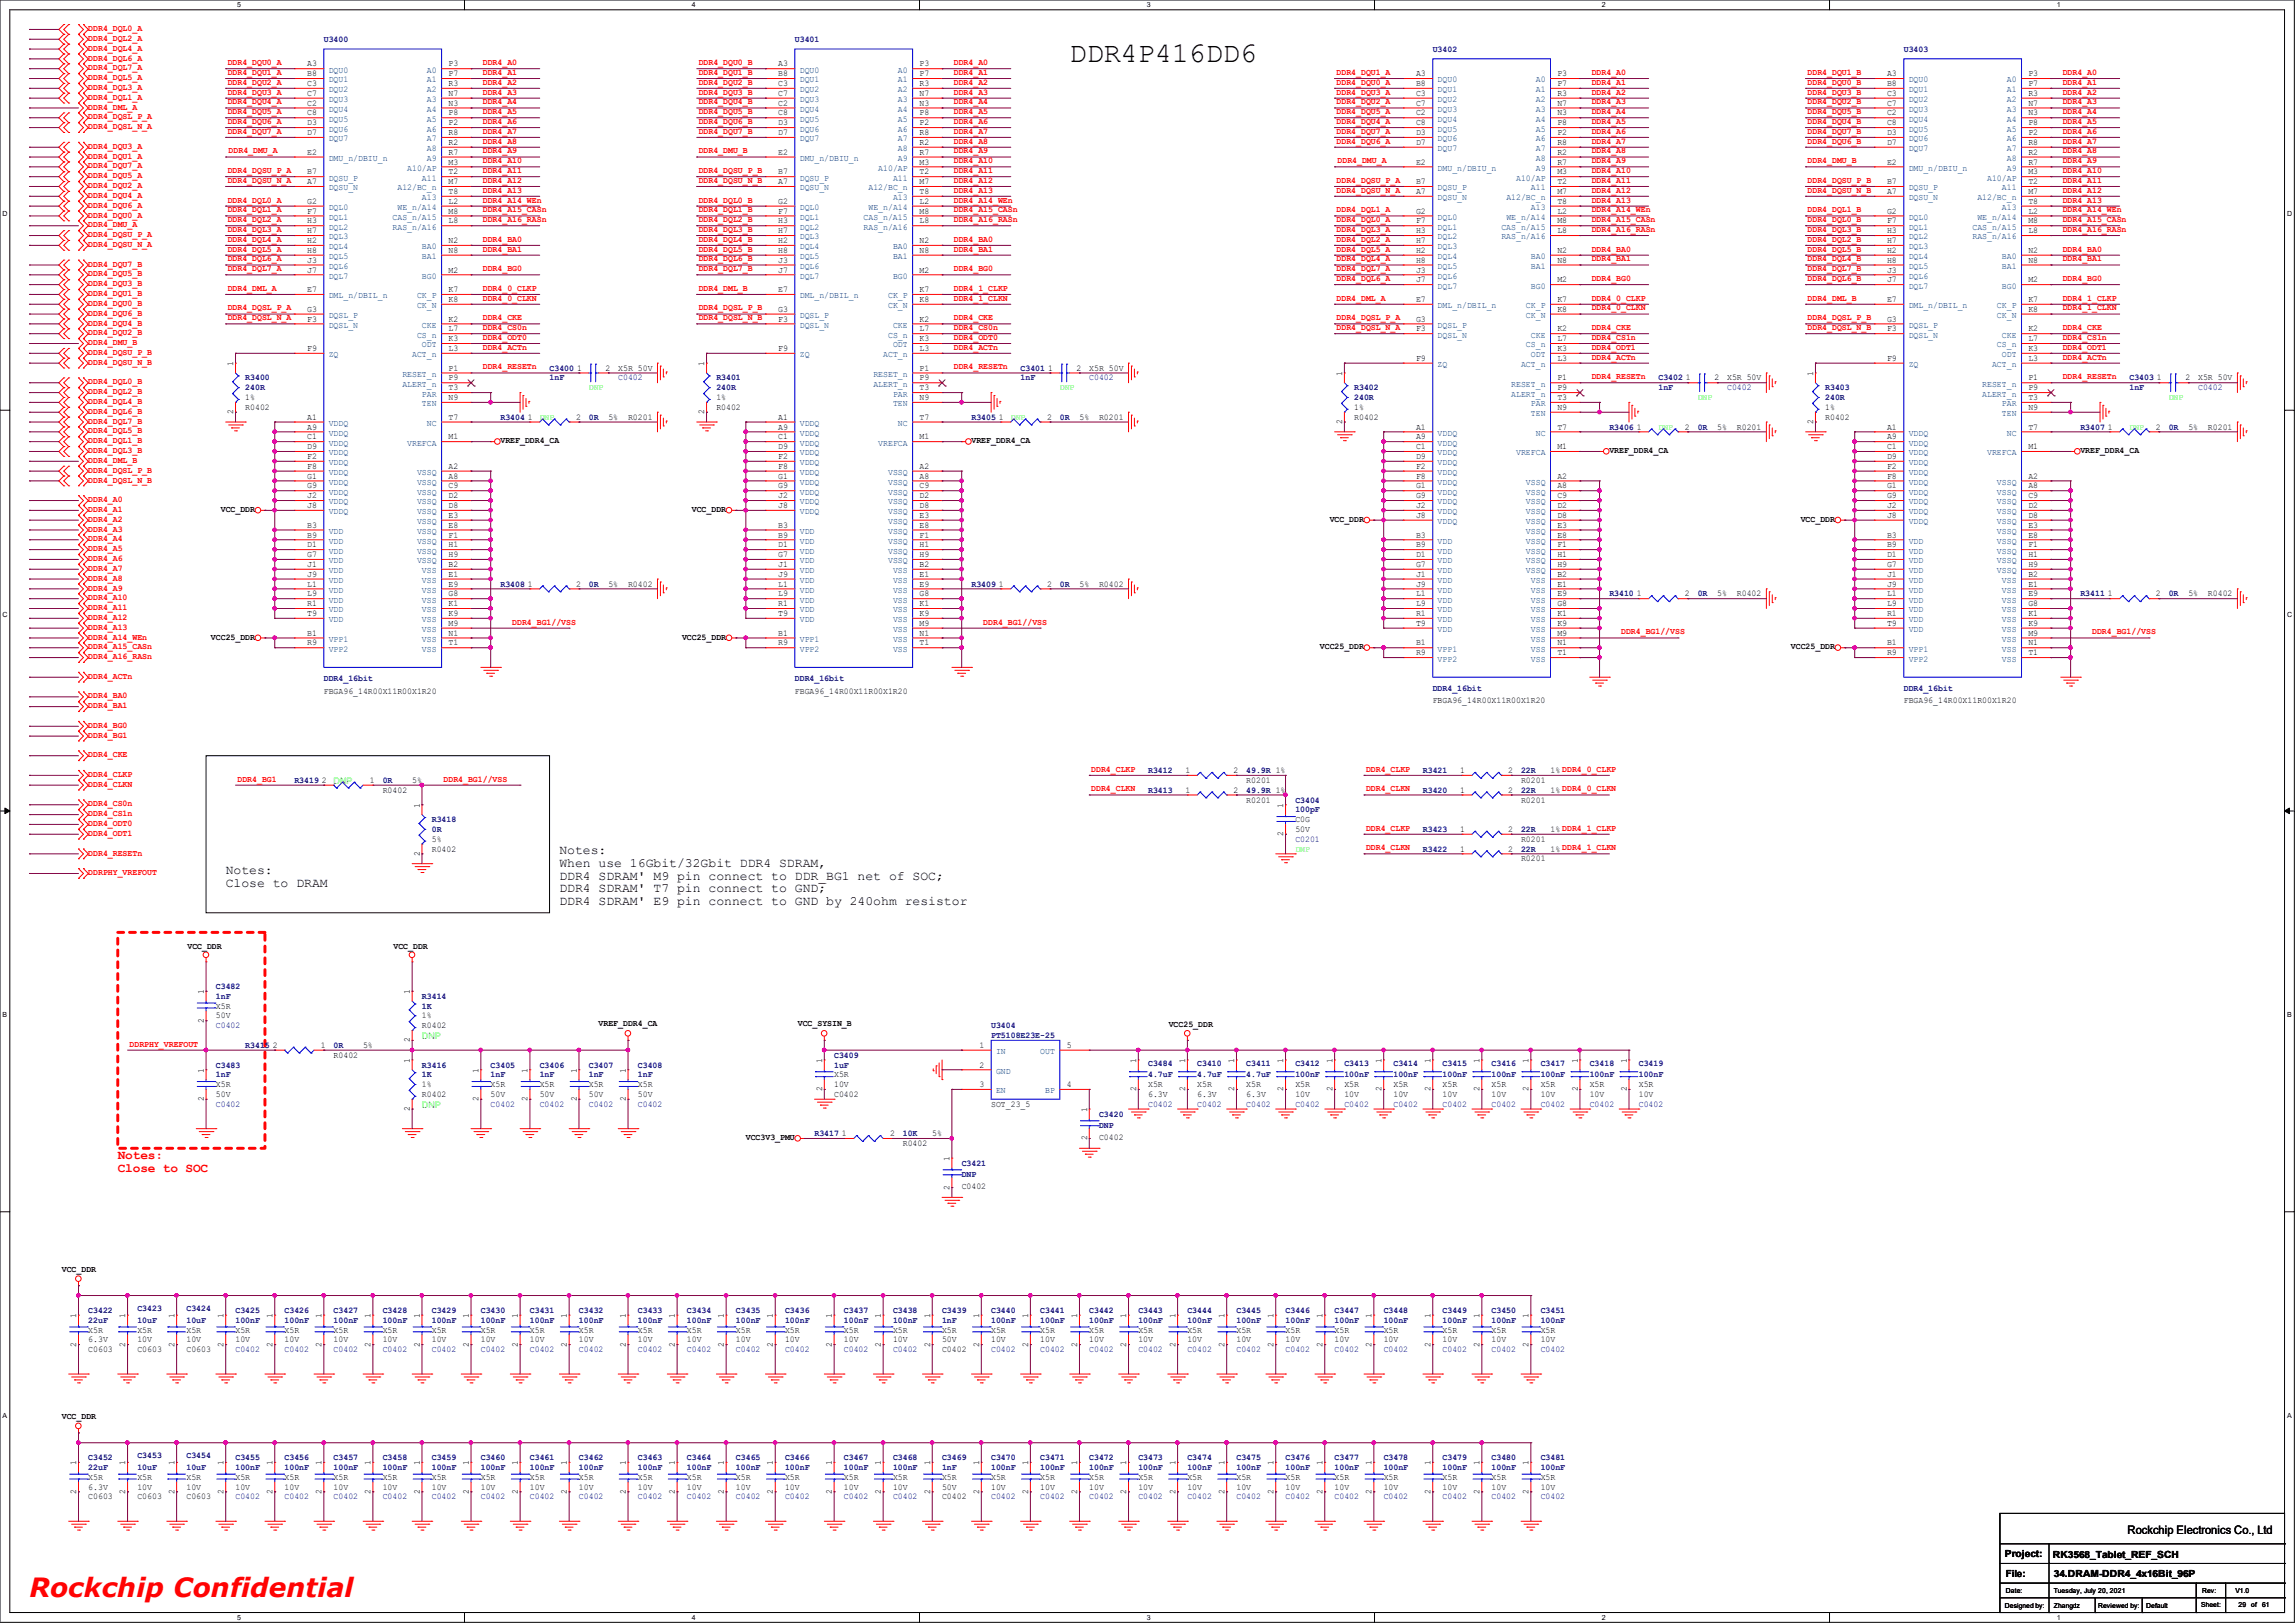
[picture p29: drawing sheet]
<svg xmlns="http://www.w3.org/2000/svg" width="297mm" height="210mm" viewBox="0 0 297 210" stroke-linecap="round" stroke-linejoin="round" font-family="sans-serif">
<defs><g id="words">
<text font-size="3.7" x="138.4" y="8.1">DDR4P416DD6</text>
<text font-size="3.4" fill="#f00" x="3.8" y="206.7">Rockchip Confidential</text>
<g font-size="1.7">
<text x="29.2" y="113.1">Notes:</text>
<text x="72.4" y="110.5">Notes:</text>
<text x="72.4" y="112.2">When use 16Gbit/32Gbit DDR4 SDRAM,</text>
<text x="72.4" y="113.8">DDR4 SDRAM' M9 pin connect to DDR_BG1 net of SOC;</text>
<text x="29.2" y="114.7">Close to DRAM</text>
<text x="72.4" y="115.5">DDR4 SDRAM' T7 pin connect to GND;</text>
<text x="72.4" y="117.1">DDR4 SDRAM' E9 pin connect to GND by 240ohm resistor</text>
</g>
<g font-size="1.7" fill="#f00">
<text x="15.2" y="150">Notes:</text>
<text x="15.2" y="151.7">Close to SOC</text>
</g>
<text font-size="1.5" x="275.3" y="198.5">Rockchip Electronics Co., Ltd</text>
<g font-size="1.3">
<text x="259.5" y="201.5">Project:</text>
<text x="265.7" y="201.6">RK3568_Tablet_REF_SCH</text>
<text x="259.6" y="204">File:</text>
<text x="265.8" y="204.1">34.DRAM-DDR4_4x16Bit_96P</text>
</g>
<g font-size="1.1" fill="#f00">
<text x="11.4" y="4">DDR4_DQL0_A</text>
<text x="11.4" y="5.3">DDR4_DQL2_A</text>
<text x="11.4" y="6.6">DDR4_DQL4_A</text>
<text x="11.4" y="10.4">DDR4_DQL5_A</text>
<text x="11.4" y="11.6">DDR4_DQL3_A</text>
<text x="11.4" y="7.8">DDR4_DQL6_A</text>
<text x="11.4" y="9.1">DDR4_DQL7_A</text>
<text x="29.5" y="8.4">DDR4_DQU0_A</text>
<text x="29.5" y="11">DDR4_DQU2_A</text>
<text x="29.5" y="9.7">DDR4_DQU1_A</text>
<text x="62.5" y="8.4">DDR4_A0</text>
<text x="62.5" y="9.7">DDR4_A1</text>
<text x="62.5" y="11">DDR4_A2</text>
<text x="90.4" y="8.4">DDR4_DQU0_B</text>
<text x="90.4" y="11">DDR4_DQU2_B</text>
<text x="90.4" y="9.7">DDR4_DQU1_B</text>
<text x="123.4" y="8.4">DDR4_A0</text>
<text x="123.4" y="9.7">DDR4_A1</text>
<text x="123.4" y="11">DDR4_A2</text>
<text x="173" y="9.7">DDR4_DQU1_A</text>
<text x="173" y="11">DDR4_DQU0_A</text>
<text x="206" y="9.7">DDR4_A0</text>
<text x="206" y="11">DDR4_A1</text>
<text x="233.9" y="9.7">DDR4_DQU1_B</text>
<text x="233.9" y="11">DDR4_DQU0_B</text>
<text x="267" y="9.7">DDR4_A0</text>
<text x="267" y="11">DDR4_A1</text>
<text x="11.4" y="12.9">DDR4_DQL1_A</text>
<text x="11.4" y="15.5">DDR4_DQSL_P_A</text>
<text x="11.4" y="16.7">DDR4_DQSL_N_A</text>
<text x="11.4" y="14.2">DDR4_DML_A</text>
<text x="29.5" y="14.8">DDR4_DQU5_A</text>
<text x="29.5" y="17.3">DDR4_DQU7_A</text>
<text x="29.5" y="13.5">DDR4_DQU4_A</text>
<text x="29.5" y="16">DDR4_DQU6_A</text>
<text x="29.5" y="12.2">DDR4_DQU3_A</text>
<text x="62.5" y="12.2">DDR4_A3</text>
<text x="62.5" y="13.5">DDR4_A4</text>
<text x="62.5" y="14.8">DDR4_A5</text>
<text x="62.5" y="16">DDR4_A6</text>
<text x="62.5" y="17.3">DDR4_A7</text>
<text x="90.4" y="14.8">DDR4_DQU5_B</text>
<text x="90.4" y="17.3">DDR4_DQU7_B</text>
<text x="90.4" y="13.5">DDR4_DQU4_B</text>
<text x="90.4" y="16">DDR4_DQU6_B</text>
<text x="90.4" y="12.2">DDR4_DQU3_B</text>
<text x="123.4" y="12.2">DDR4_A3</text>
<text x="123.4" y="13.5">DDR4_A4</text>
<text x="123.4" y="14.8">DDR4_A5</text>
<text x="123.4" y="16">DDR4_A6</text>
<text x="123.4" y="17.3">DDR4_A7</text>
<text x="173" y="16">DDR4_DQU4_A</text>
<text x="173" y="12.2">DDR4_DQU3_A</text>
<text x="173" y="14.8">DDR4_DQU5_A</text>
<text x="173" y="17.3">DDR4_DQU7_A</text>
<text x="173" y="13.5">DDR4_DQU2_A</text>
<text x="206" y="12.2">DDR4_A2</text>
<text x="206" y="13.5">DDR4_A3</text>
<text x="206" y="14.8">DDR4_A4</text>
<text x="206" y="16">DDR4_A5</text>
<text x="206" y="17.3">DDR4_A6</text>
<text x="233.9" y="16">DDR4_DQU4_B</text>
<text x="233.9" y="12.2">DDR4_DQU3_B</text>
<text x="233.9" y="14.8">DDR4_DQU5_B</text>
<text x="233.9" y="17.3">DDR4_DQU7_B</text>
<text x="233.9" y="13.5">DDR4_DQU2_B</text>
<text x="267" y="12.2">DDR4_A2</text>
<text x="267" y="13.5">DDR4_A3</text>
<text x="267" y="14.8">DDR4_A4</text>
<text x="267" y="16">DDR4_A5</text>
<text x="267" y="17.3">DDR4_A6</text>
<text x="11.4" y="21.8">DDR4_DQU7_A</text>
<text x="11.4" y="19.3">DDR4_DQU3_A</text>
<text x="11.4" y="23.1">DDR4_DQU5_A</text>
<text x="11.4" y="20.5">DDR4_DQU1_A</text>
<text x="29.5" y="22.4">DDR4_DQSU_P_A</text>
<text x="29.5" y="23.7">DDR4_DQSU_N_A</text>
<text x="29.6" y="19.9">DDR4_DMU_A</text>
<text x="62.5" y="18.6">DDR4_A8</text>
<text x="62.5" y="19.9">DDR4_A9</text>
<text x="62.5" y="21.1">DDR4_A10</text>
<text x="62.5" y="22.4">DDR4_A11</text>
<text x="62.5" y="23.7">DDR4_A12</text>
<text x="90.4" y="23.7">DDR4_DQSU_N_B</text>
<text x="90.4" y="22.4">DDR4_DQSU_P_B</text>
<text x="90.4" y="19.9">DDR4_DMU_B</text>
<text x="123.4" y="18.6">DDR4_A8</text>
<text x="123.4" y="19.9">DDR4_A9</text>
<text x="123.4" y="21.1">DDR4_A10</text>
<text x="123.4" y="22.4">DDR4_A11</text>
<text x="123.4" y="23.7">DDR4_A12</text>
<text x="173" y="23.7">DDR4_DQSU_P_A</text>
<text x="173" y="18.6">DDR4_DQU6_A</text>
<text x="173.1" y="21.1">DDR4_DMU_A</text>
<text x="206" y="18.6">DDR4_A7</text>
<text x="206" y="19.9">DDR4_A8</text>
<text x="206" y="21.1">DDR4_A9</text>
<text x="206" y="22.4">DDR4_A10</text>
<text x="206" y="23.7">DDR4_A11</text>
<text x="233.9" y="23.7">DDR4_DQSU_P_B</text>
<text x="233.9" y="21.1">DDR4_DMU_B</text>
<text x="233.9" y="18.6">DDR4_DQU6_B</text>
<text x="267" y="18.6">DDR4_A7</text>
<text x="267" y="19.9">DDR4_A8</text>
<text x="267" y="21.1">DDR4_A9</text>
<text x="267" y="22.4">DDR4_A10</text>
<text x="267" y="23.7">DDR4_A11</text>
<text x="11.4" y="25.6">DDR4_DQU4_A</text>
<text x="11.4" y="28.2">DDR4_DQU0_A</text>
<text x="11.4" y="26.9">DDR4_DQU6_A</text>
<text x="11.4" y="24.3">DDR4_DQU2_A</text>
<text x="11.4" y="29.4">DDR4_DMU_A</text>
<text x="29.5" y="26.2">DDR4_DQL0_A</text>
<text x="29.5" y="28.7">DDR4_DQL2_A</text>
<text x="29.5" y="27.5">DDR4_DQL1_A</text>
<text x="62.5" y="24.9">DDR4_A13</text>
<text x="62.5" y="26.2">DDR4_A14_WEn</text>
<text x="62.5" y="27.5">DDR4_A15_CASn</text>
<text x="62.5" y="28.7">DDR4_A16_RASn</text>
<text x="90.4" y="28.7">DDR4_DQL2_B</text>
<text x="90.4" y="26.2">DDR4_DQL0_B</text>
<text x="90.4" y="27.5">DDR4_DQL1_B</text>
<text x="123.4" y="24.9">DDR4_A13</text>
<text x="123.4" y="26.2">DDR4_A14_WEn</text>
<text x="123.4" y="27.5">DDR4_A15_CASn</text>
<text x="123.4" y="28.7">DDR4_A16_RASn</text>
<text x="173" y="27.5">DDR4_DQL1_A</text>
<text x="173" y="28.7">DDR4_DQL0_A</text>
<text x="173" y="24.9">DDR4_DQSU_N_A</text>
<text x="206" y="24.9">DDR4_A12</text>
<text x="206" y="26.2">DDR4_A13</text>
<text x="206" y="27.5">DDR4_A14_WEn</text>
<text x="206" y="28.7">DDR4_A15_CASn</text>
<text x="233.9" y="24.9">DDR4_DQSU_N_B</text>
<text x="233.9" y="27.5">DDR4_DQL1_B</text>
<text x="233.9" y="28.7">DDR4_DQL0_B</text>
<text x="267" y="24.9">DDR4_A12</text>
<text x="267" y="26.2">DDR4_A13</text>
<text x="267" y="27.5">DDR4_A14_WEn</text>
<text x="267" y="28.7">DDR4_A15_CASn</text>
<text x="11.4" y="34.5">DDR4_DQU7_B</text>
<text x="11.4" y="35.8">DDR4_DQU5_B</text>
<text x="11.4" y="30.7">DDR4_DQSU_P_A</text>
<text x="11.4" y="32">DDR4_DQSU_N_A</text>
<text x="29.5" y="32.6">DDR4_DQL5_A</text>
<text x="29.5" y="35.1">DDR4_DQL7_A</text>
<text x="29.5" y="31.3">DDR4_DQL4_A</text>
<text x="29.5" y="33.8">DDR4_DQL6_A</text>
<text x="29.5" y="30">DDR4_DQL3_A</text>
<text x="62.5" y="31.3">DDR4_BA0</text>
<text x="62.5" y="32.6">DDR4_BA1</text>
<text x="62.5" y="35.1">DDR4_BG0</text>
<text x="90.4" y="32.6">DDR4_DQL5_B</text>
<text x="90.4" y="35.1">DDR4_DQL7_B</text>
<text x="90.4" y="30">DDR4_DQL3_B</text>
<text x="90.4" y="33.8">DDR4_DQL6_B</text>
<text x="90.4" y="31.3">DDR4_DQL4_B</text>
<text x="123.4" y="31.3">DDR4_BA0</text>
<text x="123.4" y="32.6">DDR4_BA1</text>
<text x="123.4" y="35.1">DDR4_BG0</text>
<text x="173" y="33.8">DDR4_DQL4_A</text>
<text x="173" y="30">DDR4_DQL3_A</text>
<text x="173" y="32.6">DDR4_DQL5_A</text>
<text x="173" y="35.1">DDR4_DQL7_A</text>
<text x="173" y="31.3">DDR4_DQL2_A</text>
<text x="206" y="30">DDR4_A16_RASn</text>
<text x="206" y="32.6">DDR4_BA0</text>
<text x="206" y="33.8">DDR4_BA1</text>
<text x="233.9" y="33.8">DDR4_DQL4_B</text>
<text x="233.9" y="30">DDR4_DQL3_B</text>
<text x="233.9" y="32.6">DDR4_DQL5_B</text>
<text x="233.9" y="35.1">DDR4_DQL7_B</text>
<text x="233.9" y="31.3">DDR4_DQL2_B</text>
<text x="267" y="30">DDR4_A16_RASn</text>
<text x="267" y="32.6">DDR4_BA0</text>
<text x="267" y="33.8">DDR4_BA1</text>
<text x="11.4" y="37">DDR4_DQU3_B</text>
<text x="11.4" y="38.3">DDR4_DQU1_B</text>
<text x="11.4" y="40.9">DDR4_DQU6_B</text>
<text x="11.4" y="39.6">DDR4_DQU0_B</text>
<text x="29.5" y="40.2">DDR4_DQSL_P_A</text>
<text x="29.5" y="41.4">DDR4_DQSL_N_A</text>
<text x="29.5" y="37.6">DDR4_DML_A</text>
<text x="62.5" y="37.6">DDR4_0_CLKP</text>
<text x="62.5" y="38.9">DDR4_0_CLKN</text>
<text x="62.5" y="41.4">DDR4_CKE</text>
<text x="90.4" y="37.6">DDR4_DML_B</text>
<text x="90.4" y="40.2">DDR4_DQSL_P_B</text>
<text x="90.4" y="41.4">DDR4_DQSL_N_B</text>
<text x="123.4" y="37.6">DDR4_1_CLKP</text>
<text x="123.4" y="38.9">DDR4_1_CLKN</text>
<text x="123.4" y="41.4">DDR4_CKE</text>
<text x="173" y="41.4">DDR4_DQSL_P_A</text>
<text x="173" y="38.9">DDR4_DML_A</text>
<text x="173" y="36.4">DDR4_DQL6_A</text>
<text x="206" y="36.4">DDR4_BG0</text>
<text x="206" y="38.9">DDR4_0_CLKP</text>
<text x="206" y="40.2">DDR4_0_CLKN</text>
<text x="233.9" y="38.9">DDR4_DML_B</text>
<text x="233.9" y="41.4">DDR4_DQSL_P_B</text>
<text x="233.9" y="36.4">DDR4_DQL6_B</text>
<text x="267" y="36.4">DDR4_BG0</text>
<text x="267" y="40.2">DDR4_1_CLKN</text>
<text x="267" y="38.9">DDR4_1_CLKP</text>
<text x="11.4" y="42.1">DDR4_DQU4_B</text>
<text x="11.4" y="43.4">DDR4_DQU2_B</text>
<text x="11.4" y="44.7">DDR4_DMU_B</text>
<text x="11.4" y="47.2">DDR4_DQSU_N_B</text>
<text x="11.4" y="45.9">DDR4_DQSU_P_B</text>
<text x="62.5" y="42.7">DDR4_CS0n</text>
<text x="62.5" y="44">DDR4_ODT0</text>
<text x="62.5" y="45.3">DDR4_ACTn</text>
<text x="62.5" y="47.8">DDR4_RESETn</text>
<text x="123.4" y="45.3">DDR4_ACTn</text>
<text x="123.4" y="42.7">DDR4_CS0n</text>
<text x="123.4" y="44">DDR4_ODT0</text>
<text x="123.4" y="47.8">DDR4_RESETn</text>
<text x="173" y="42.7">DDR4_DQSL_N_A</text>
<text x="206" y="46.5">DDR4_ACTn</text>
<text x="206" y="42.7">DDR4_CKE</text>
<text x="206" y="44">DDR4_CS1n</text>
<text x="206" y="45.3">DDR4_ODT1</text>
<text x="233.9" y="42.7">DDR4_DQSL_N_B</text>
<text x="267" y="46.5">DDR4_ACTn</text>
<text x="267" y="42.7">DDR4_CKE</text>
<text x="267" y="44">DDR4_CS1n</text>
<text x="267" y="45.3">DDR4_ODT1</text>
<text x="11.4" y="53.6">DDR4_DQL6_B</text>
<text x="11.4" y="52.3">DDR4_DQL4_B</text>
<text x="11.4" y="51">DDR4_DQL2_B</text>
<text x="11.4" y="49.7">DDR4_DQL0_B</text>
<text x="206" y="49.1">DDR4_RESETn</text>
<text x="267" y="49.1">DDR4_RESETn</text>
<text x="11.4" y="57.4">DDR4_DQL1_B</text>
<text x="11.4" y="54.8">DDR4_DQL7_B</text>
<text x="11.4" y="56.1">DDR4_DQL5_B</text>
<text x="11.4" y="59.9">DDR4_DML_B</text>
<text x="11.4" y="58.6">DDR4_DQL3_B</text>
<text x="11.4" y="65">DDR4_A0</text>
<text x="11.4" y="61.2">DDR4_DQSL_P_B</text>
<text x="11.4" y="62.4">DDR4_DQSL_N_B</text>
<text x="11.4" y="70.1">DDR4_A4</text>
<text x="11.4" y="71.3">DDR4_A5</text>
<text x="11.4" y="68.8">DDR4_A3</text>
<text x="11.4" y="67.5">DDR4_A2</text>
<text x="11.4" y="66.3">DDR4_A1</text>
<text x="11.4" y="77.7">DDR4_A10</text>
<text x="11.4" y="76.4">DDR4_A9</text>
<text x="11.4" y="73.9">DDR4_A7</text>
<text x="11.4" y="75.1">DDR4_A8</text>
<text x="11.4" y="72.6">DDR4_A6</text>
<text x="11.4" y="79">DDR4_A11</text>
<text x="11.4" y="82.8">DDR4_A14_WEn</text>
<text x="11.4" y="81.5">DDR4_A13</text>
<text x="11.4" y="80.2">DDR4_A12</text>
<text x="66.3" y="80.8">DDR4_BG1//VSS</text>
<text x="127.3" y="80.8">DDR4_BG1//VSS</text>
<text x="209.8" y="82.1">DDR4_BG1//VSS</text>
<text x="270.8" y="82.1">DDR4_BG1//VSS</text>
<text x="11.4" y="87.8">DDR4_ACTn</text>
<text x="11.4" y="85.3">DDR4_A16_RASn</text>
<text x="11.4" y="84">DDR4_A15_CASn</text>
<text x="11.4" y="91.7">DDR4_BA1</text>
<text x="11.4" y="94.2">DDR4_BG0</text>
<text x="11.4" y="90.4">DDR4_BA0</text>
<text x="11.4" y="95.5">DDR4_BG1</text>
<text x="11.4" y="100.5">DDR4_CLKP</text>
<text x="11.4" y="101.8">DDR4_CLKN</text>
<text x="11.4" y="98">DDR4_CKE</text>
<text x="30.7" y="101.1">DDR4_BG1</text>
<text x="57.4" y="101.1">DDR4_BG1//VSS</text>
<text x="141.2" y="99.9">DDR4_CLKP</text>
<text x="176.8" y="99.9">DDR4_CLKP</text>
<text x="11.4" y="105.6">DDR4_CS1n</text>
<text x="11.4" y="104.4">DDR4_CS0n</text>
<text x="11.4" y="106.9">DDR4_ODT0</text>
<text x="141.2" y="102.4">DDR4_CLKN</text>
<text x="176.8" y="102.4">DDR4_CLKN</text>
<text x="176.8" y="107.5">DDR4_CLKP</text>
<text x="11.4" y="113.2">DDRPHY_VREFOUT</text>
<text x="11.4" y="108.2">DDR4_ODT1</text>
<text x="11.4" y="110.7">DDR4_RESETn</text>
<text x="176.8" y="110">DDR4_CLKN</text>
<text x="16.8" y="135.4">DDRPHY_VREFOUT</text>
</g>
<g font-size="1.1" fill="#000080">
<text x="41.9" y="5.4">U3400</text>
<text x="102.9" y="5.4">U3401</text>
<text x="185.4" y="6.7">U3402</text>
<text x="246.4" y="6.7">U3403</text>
<text x="71.1" y="48">C3400</text>
<text x="132.1" y="48">C3401</text>
<text x="31.7" y="49.2">R3400</text>
<text x="31.7" y="50.5">240R</text>
<text x="71.1" y="49.2">1nF</text>
<text x="80" y="49.2">C0402</text>
<text x="92.7" y="49.2">R3401</text>
<text x="92.7" y="50.5">240R</text>
<text x="132.1" y="49.2">1nF</text>
<text x="141" y="49.2">C0402</text>
<text x="175.3" y="50.5">R3402</text>
<text x="175.3" y="51.8">240R</text>
<text x="214.6" y="49.2">C3402</text>
<text x="214.6" y="50.5">1nF</text>
<text x="223.5" y="50.5">C0402</text>
<text x="236.2" y="50.5">R3403</text>
<text x="236.2" y="51.8">240R</text>
<text x="275.6" y="49.2">C3403</text>
<text x="275.6" y="50.5">1nF</text>
<text x="284.5" y="50.5">C0402</text>
<text x="64.8" y="54.3">R3404</text>
<text x="76.2" y="54.3">0R</text>
<text x="125.7" y="54.3">R3405</text>
<text x="137.2" y="54.3">0R</text>
<text x="208.3" y="55.6">R3406</text>
<text x="219.7" y="55.6">0R</text>
<text x="269.2" y="55.6">R3407</text>
<text x="280.7" y="55.6">0R</text>
<text x="64.8" y="75.9">R3408</text>
<text x="76.2" y="75.9">0R</text>
<text x="125.7" y="75.9">R3409</text>
<text x="137.2" y="75.9">0R</text>
<text x="208.3" y="77.2">R3410</text>
<text x="219.7" y="77.2">0R</text>
<text x="269.2" y="77.2">R3411</text>
<text x="280.7" y="77.2">0R</text>
<text x="41.9" y="88.1">DDR4_16bit</text>
<text x="102.9" y="88.1">DDR4_16bit</text>
<text x="185.4" y="89.4">DDR4_16bit</text>
<text x="246.4" y="89.4">DDR4_16bit</text>
<text x="38.1" y="101.3">R3419</text>
<text x="49.5" y="101.3">0R</text>
<text x="148.6" y="100">R3412</text>
<text x="161.3" y="100">49.9R 1%</text>
<text x="184.1" y="100">R3421</text>
<text x="196.8" y="100">22R</text>
<text x="55.9" y="106.4">R3418</text>
<text x="55.9" y="107.7">0R</text>
<text x="148.6" y="102.6">R3413</text>
<text x="161.3" y="102.6">49.9R 1%</text>
<text x="167.6" y="103.8">C3404</text>
<text x="167.6" y="105.1">100pF</text>
<text x="184.1" y="107.7">R3423</text>
<text x="184.1" y="102.6">R3420</text>
<text x="196.8" y="107.7">22R</text>
<text x="196.8" y="102.6">22R</text>
<text x="167.6" y="108.9">C0201</text>
<text x="184.1" y="110.2">R3422</text>
<text x="196.8" y="110.2">22R</text>
<text x="27.9" y="128">C3482</text>
<text x="27.9" y="129.2">1nF</text>
<text x="54.6" y="129.2">R3414</text>
<text x="54.6" y="130.5">1K</text>
<text x="27.9" y="133.1">C0402</text>
<text x="31.7" y="135.6">R3415</text>
<text x="43.2" y="135.6">0R</text>
<text x="107.9" y="136.9">C3409</text>
<text x="128.3" y="133.1">U3404</text>
<text x="128.3" y="134.3">PT5108E23E-25</text>
<text x="148.6" y="137.9">C3484</text>
<text x="154.9" y="137.9">C3410</text>
<text x="161.3" y="137.9">C3411</text>
<text x="167.6" y="137.9">C3412</text>
<text x="174" y="137.9">C3413</text>
<text x="180.3" y="137.9">C3414</text>
<text x="186.7" y="137.9">C3415</text>
<text x="193" y="137.9">C3416</text>
<text x="199.4" y="137.9">C3417</text>
<text x="205.7" y="137.9">C3418</text>
<text x="212.1" y="137.9">C3419</text>
<text x="27.9" y="138.1">C3483</text>
<text x="27.9" y="139.4">1nF</text>
<text x="27.9" y="143.2">C0402</text>
<text x="54.6" y="138.1">R3416</text>
<text x="54.6" y="139.4">1K</text>
<text x="63.5" y="138.1">C3405</text>
<text x="63.5" y="139.4">1nF</text>
<text x="63.5" y="143.2">C0402</text>
<text x="69.8" y="138.1">C3406</text>
<text x="69.8" y="139.4">1nF</text>
<text x="69.8" y="143.2">C0402</text>
<text x="76.2" y="138.1">C3407</text>
<text x="76.2" y="139.4">1nF</text>
<text x="76.2" y="143.2">C0402</text>
<text x="82.5" y="138.1">C3408</text>
<text x="82.5" y="139.4">1nF</text>
<text x="82.5" y="143.2">C0402</text>
<text x="107.9" y="138.1">1uF</text>
<text x="148.6" y="139.4">4.7uF</text>
<text x="148.6" y="143.2">C0402</text>
<text x="154.9" y="139.4">4.7uF</text>
<text x="154.9" y="143.2">C0402</text>
<text x="161.3" y="139.4">4.7uF</text>
<text x="161.3" y="143.2">C0402</text>
<text x="167.6" y="139.4">100nF</text>
<text x="167.6" y="143.2">C0402</text>
<text x="174" y="139.4">100nF</text>
<text x="174" y="143.2">C0402</text>
<text x="180.3" y="139.4">100nF</text>
<text x="180.3" y="143.2">C0402</text>
<text x="186.7" y="139.4">100nF</text>
<text x="186.7" y="143.2">C0402</text>
<text x="193" y="139.4">100nF</text>
<text x="193" y="143.2">C0402</text>
<text x="199.4" y="139.4">100nF</text>
<text x="199.4" y="143.2">C0402</text>
<text x="205.7" y="139.4">100nF</text>
<text x="205.7" y="143.2">C0402</text>
<text x="212.1" y="139.4">100nF</text>
<text x="212.1" y="143.2">C0402</text>
<text x="105.4" y="147">R3417</text>
<text x="116.8" y="147">10K</text>
<text x="142.2" y="144.5">C3420</text>
<text x="142.2" y="146">DNP</text>
<text x="124.5" y="150.8">C3421</text>
<text x="124.5" y="152.4">DNP</text>
<text x="11.4" y="169.9">C3422</text>
<text x="11.4" y="171.2">22uF</text>
<text x="17.8" y="169.6">C3423</text>
<text x="17.8" y="171.2">10uF</text>
<text x="24.1" y="169.6">C3424</text>
<text x="24.1" y="171.2">10uF</text>
<text x="30.5" y="169.9">C3425</text>
<text x="30.5" y="171.2">100nF</text>
<text x="36.8" y="169.9">C3426</text>
<text x="36.8" y="171.2">100nF</text>
<text x="43.2" y="169.9">C3427</text>
<text x="43.2" y="171.2">100nF</text>
<text x="49.5" y="169.9">C3428</text>
<text x="49.5" y="171.2">100nF</text>
<text x="55.9" y="169.9">C3429</text>
<text x="55.9" y="171.2">100nF</text>
<text x="62.2" y="169.9">C3430</text>
<text x="62.2" y="171.2">100nF</text>
<text x="68.6" y="169.9">C3431</text>
<text x="68.6" y="171.2">100nF</text>
<text x="74.9" y="169.9">C3432</text>
<text x="74.9" y="171.2">100nF</text>
<text x="82.5" y="169.9">C3433</text>
<text x="82.5" y="171.2">100nF</text>
<text x="88.9" y="169.9">C3434</text>
<text x="88.9" y="171.2">100nF</text>
<text x="95.2" y="169.9">C3435</text>
<text x="95.2" y="171.2">100nF</text>
<text x="101.6" y="169.9">C3436</text>
<text x="101.6" y="171.2">100nF</text>
<text x="109.2" y="169.9">C3437</text>
<text x="109.2" y="171.2">100nF</text>
<text x="115.6" y="169.9">C3438</text>
<text x="115.6" y="171.2">100nF</text>
<text x="121.9" y="169.9">C3439</text>
<text x="121.9" y="171.2">1nF</text>
<text x="128.3" y="169.9">C3440</text>
<text x="128.3" y="171.2">100nF</text>
<text x="134.6" y="169.9">C3441</text>
<text x="134.6" y="171.2">100nF</text>
<text x="141" y="169.9">C3442</text>
<text x="141" y="171.2">100nF</text>
<text x="147.3" y="169.9">C3443</text>
<text x="147.3" y="171.2">100nF</text>
<text x="153.7" y="169.9">C3444</text>
<text x="153.7" y="171.2">100nF</text>
<text x="160" y="169.9">C3445</text>
<text x="160" y="171.2">100nF</text>
<text x="166.4" y="169.9">C3446</text>
<text x="166.4" y="171.2">100nF</text>
<text x="172.7" y="169.9">C3447</text>
<text x="172.7" y="171.2">100nF</text>
<text x="179.1" y="169.9">C3448</text>
<text x="179.1" y="171.2">100nF</text>
<text x="186.7" y="169.9">C3449</text>
<text x="186.7" y="171.2">100nF</text>
<text x="193" y="169.9">C3450</text>
<text x="193" y="171.2">100nF</text>
<text x="199.4" y="169.9">C3451</text>
<text x="199.4" y="171.2">100nF</text>
<text x="30.5" y="175">C0402</text>
<text x="36.8" y="175">C0402</text>
<text x="43.2" y="175">C0402</text>
<text x="49.5" y="175">C0402</text>
<text x="55.9" y="175">C0402</text>
<text x="62.2" y="175">C0402</text>
<text x="68.6" y="175">C0402</text>
<text x="74.9" y="175">C0402</text>
<text x="82.5" y="175">C0402</text>
<text x="88.9" y="175">C0402</text>
<text x="95.2" y="175">C0402</text>
<text x="101.6" y="175">C0402</text>
<text x="109.2" y="175">C0402</text>
<text x="115.6" y="175">C0402</text>
<text x="128.3" y="175">C0402</text>
<text x="134.6" y="175">C0402</text>
<text x="141" y="175">C0402</text>
<text x="147.3" y="175">C0402</text>
<text x="153.7" y="175">C0402</text>
<text x="160" y="175">C0402</text>
<text x="166.4" y="175">C0402</text>
<text x="172.7" y="175">C0402</text>
<text x="179.1" y="175">C0402</text>
<text x="186.7" y="175">C0402</text>
<text x="193" y="175">C0402</text>
<text x="199.4" y="175">C0402</text>
<text x="11.4" y="188.9">C3452</text>
<text x="11.4" y="190.2">22uF</text>
<text x="17.8" y="188.7">C3453</text>
<text x="17.8" y="190.2">10uF</text>
<text x="24.1" y="188.7">C3454</text>
<text x="24.1" y="190.2">10uF</text>
<text x="30.5" y="188.9">C3455</text>
<text x="30.5" y="190.2">100nF</text>
<text x="36.8" y="188.9">C3456</text>
<text x="36.8" y="190.2">100nF</text>
<text x="43.2" y="188.9">C3457</text>
<text x="43.2" y="190.2">100nF</text>
<text x="49.5" y="188.9">C3458</text>
<text x="49.5" y="190.2">100nF</text>
<text x="55.9" y="188.9">C3459</text>
<text x="55.9" y="190.2">100nF</text>
<text x="62.2" y="188.9">C3460</text>
<text x="62.2" y="190.2">100nF</text>
<text x="68.6" y="188.9">C3461</text>
<text x="68.6" y="190.2">100nF</text>
<text x="74.9" y="188.9">C3462</text>
<text x="74.9" y="190.2">100nF</text>
<text x="82.5" y="188.9">C3463</text>
<text x="82.5" y="190.2">100nF</text>
<text x="88.9" y="188.9">C3464</text>
<text x="88.9" y="190.2">100nF</text>
<text x="95.2" y="188.9">C3465</text>
<text x="95.2" y="190.2">100nF</text>
<text x="101.6" y="188.9">C3466</text>
<text x="101.6" y="190.2">100nF</text>
<text x="109.2" y="188.9">C3467</text>
<text x="109.2" y="190.2">100nF</text>
<text x="115.6" y="188.9">C3468</text>
<text x="115.6" y="190.2">100nF</text>
<text x="121.9" y="188.9">C3469</text>
<text x="121.9" y="190.2">1nF</text>
<text x="128.3" y="188.9">C3470</text>
<text x="128.3" y="190.2">100nF</text>
<text x="134.6" y="188.9">C3471</text>
<text x="134.6" y="190.2">100nF</text>
<text x="141" y="188.9">C3472</text>
<text x="141" y="190.2">100nF</text>
<text x="147.3" y="188.9">C3473</text>
<text x="147.3" y="190.2">100nF</text>
<text x="153.7" y="188.9">C3474</text>
<text x="153.7" y="190.2">100nF</text>
<text x="160" y="188.9">C3475</text>
<text x="160" y="190.2">100nF</text>
<text x="166.4" y="188.9">C3476</text>
<text x="166.4" y="190.2">100nF</text>
<text x="172.7" y="188.9">C3477</text>
<text x="172.7" y="190.2">100nF</text>
<text x="179.1" y="188.9">C3478</text>
<text x="179.1" y="190.2">100nF</text>
<text x="186.7" y="188.9">C3479</text>
<text x="186.7" y="190.2">100nF</text>
<text x="193" y="188.9">C3480</text>
<text x="193" y="190.2">100nF</text>
<text x="199.4" y="188.9">C3481</text>
<text x="199.4" y="190.2">100nF</text>
<text x="30.5" y="194">C0402</text>
<text x="36.8" y="194">C0402</text>
<text x="43.2" y="194">C0402</text>
<text x="49.5" y="194">C0402</text>
<text x="55.9" y="194">C0402</text>
<text x="62.2" y="194">C0402</text>
<text x="68.6" y="194">C0402</text>
<text x="74.9" y="194">C0402</text>
<text x="82.5" y="194">C0402</text>
<text x="88.9" y="194">C0402</text>
<text x="95.2" y="194">C0402</text>
<text x="101.6" y="194">C0402</text>
<text x="109.2" y="194">C0402</text>
<text x="115.6" y="194">C0402</text>
<text x="128.3" y="194">C0402</text>
<text x="134.6" y="194">C0402</text>
<text x="141" y="194">C0402</text>
<text x="147.3" y="194">C0402</text>
<text x="153.7" y="194">C0402</text>
<text x="160" y="194">C0402</text>
<text x="166.4" y="194">C0402</text>
<text x="172.7" y="194">C0402</text>
<text x="179.1" y="194">C0402</text>
<text x="186.7" y="194">C0402</text>
<text x="193" y="194">C0402</text>
<text x="199.4" y="194">C0402</text>
</g>
<g font-size="1.1">
<text x="39.8" y="8.6">A3</text>
<text x="39.8" y="9.9">B8</text>
<text x="39.8" y="11.1">C3</text>
<text x="58" y="8.6">P3</text>
<text x="58" y="9.9">P7</text>
<text x="58" y="11.1">R3</text>
<text x="100.7" y="8.6">A3</text>
<text x="100.7" y="9.9">B8</text>
<text x="100.7" y="11.1">C3</text>
<text x="119" y="8.6">P3</text>
<text x="119" y="9.9">P7</text>
<text x="119" y="11.1">R3</text>
<text x="183.3" y="9.9">A3</text>
<text x="183.3" y="11.1">B8</text>
<text x="201.5" y="9.9">P3</text>
<text x="201.5" y="11.1">P7</text>
<text x="244.2" y="9.9">A3</text>
<text x="244.2" y="11.1">B8</text>
<text x="262.5" y="9.9">P3</text>
<text x="262.5" y="11.1">P7</text>
<text x="39.8" y="12.4">C7</text>
<text x="39.8" y="13.7">C2</text>
<text x="39.8" y="14.9">C8</text>
<text x="39.8" y="16.2">D3</text>
<text x="39.8" y="17.5">D7</text>
<text x="58" y="12.4">N7</text>
<text x="58" y="13.7">N3</text>
<text x="58" y="14.9">P8</text>
<text x="58" y="16.2">P2</text>
<text x="58" y="17.5">R8</text>
<text x="100.7" y="12.4">C7</text>
<text x="100.7" y="13.7">C2</text>
<text x="100.7" y="14.9">C8</text>
<text x="100.7" y="16.2">D3</text>
<text x="100.7" y="17.5">D7</text>
<text x="119" y="12.4">N7</text>
<text x="119" y="13.7">N3</text>
<text x="119" y="14.9">P8</text>
<text x="119" y="16.2">P2</text>
<text x="119" y="17.5">R8</text>
<text x="183.3" y="12.4">C3</text>
<text x="183.3" y="13.7">C7</text>
<text x="183.3" y="14.9">C2</text>
<text x="183.3" y="16.2">C8</text>
<text x="183.3" y="17.5">D3</text>
<text x="201.5" y="12.4">R3</text>
<text x="201.5" y="13.7">N7</text>
<text x="201.5" y="14.9">N3</text>
<text x="201.5" y="16.2">P8</text>
<text x="201.5" y="17.5">P2</text>
<text x="244.2" y="12.4">C3</text>
<text x="244.2" y="13.7">C7</text>
<text x="244.2" y="14.9">C2</text>
<text x="244.2" y="16.2">C8</text>
<text x="244.2" y="17.5">D3</text>
<text x="262.5" y="12.4">R3</text>
<text x="262.5" y="13.7">N7</text>
<text x="262.5" y="14.9">N3</text>
<text x="262.5" y="16.2">P8</text>
<text x="262.5" y="17.5">P2</text>
<text x="39.8" y="20">E2</text>
<text x="39.8" y="22.6">B7</text>
<text x="39.8" y="23.8">A7</text>
<text x="58" y="18.8">R2</text>
<text x="58" y="20">R7</text>
<text x="58" y="21.3">M3</text>
<text x="58" y="22.6">T2</text>
<text x="58" y="23.8">M7</text>
<text x="100.7" y="20">E2</text>
<text x="100.7" y="22.6">B7</text>
<text x="100.7" y="23.8">A7</text>
<text x="119" y="18.8">R2</text>
<text x="119" y="20">R7</text>
<text x="119" y="21.3">M3</text>
<text x="119" y="22.6">T2</text>
<text x="119" y="23.8">M7</text>
<text x="183.3" y="18.8">D7</text>
<text x="183.3" y="21.3">E2</text>
<text x="183.3" y="23.8">B7</text>
<text x="201.5" y="18.8">R8</text>
<text x="201.5" y="20">R2</text>
<text x="201.5" y="21.3">R7</text>
<text x="201.5" y="22.6">M3</text>
<text x="201.5" y="23.8">T2</text>
<text x="244.2" y="18.8">D7</text>
<text x="244.2" y="21.3">E2</text>
<text x="244.2" y="23.8">B7</text>
<text x="262.5" y="18.8">R8</text>
<text x="262.5" y="20">R2</text>
<text x="262.5" y="21.3">R7</text>
<text x="262.5" y="22.6">M3</text>
<text x="262.5" y="23.8">T2</text>
<text x="39.8" y="26.4">G2</text>
<text x="39.8" y="27.6">F7</text>
<text x="39.8" y="28.9">H3</text>
<text x="58" y="25.1">T8</text>
<text x="58" y="26.4">L2</text>
<text x="58" y="27.6">M8</text>
<text x="58" y="28.9">L8</text>
<text x="100.7" y="26.4">G2</text>
<text x="100.7" y="27.6">F7</text>
<text x="100.7" y="28.9">H3</text>
<text x="119" y="25.1">T8</text>
<text x="119" y="26.4">L2</text>
<text x="119" y="27.6">M8</text>
<text x="119" y="28.9">L8</text>
<text x="183.3" y="27.6">G2</text>
<text x="183.3" y="28.9">F7</text>
<text x="183.3" y="25.1">A7</text>
<text x="201.5" y="25.1">M7</text>
<text x="201.5" y="26.4">T8</text>
<text x="201.5" y="27.6">L2</text>
<text x="201.5" y="28.9">M8</text>
<text x="244.2" y="27.6">G2</text>
<text x="244.2" y="28.9">F7</text>
<text x="244.2" y="25.1">A7</text>
<text x="262.5" y="25.1">M7</text>
<text x="262.5" y="26.4">T8</text>
<text x="262.5" y="27.6">L2</text>
<text x="262.5" y="28.9">M8</text>
<text x="39.8" y="30.2">H7</text>
<text x="39.8" y="31.5">H2</text>
<text x="39.8" y="32.7">H8</text>
<text x="39.8" y="34">J3</text>
<text x="39.8" y="35.3">J7</text>
<text x="58" y="35.3">M2</text>
<text x="58" y="32.7">N8</text>
<text x="58" y="31.5">N2</text>
<text x="100.7" y="30.2">H7</text>
<text x="100.7" y="31.5">H2</text>
<text x="100.7" y="32.7">H8</text>
<text x="100.7" y="34">J3</text>
<text x="100.7" y="35.3">J7</text>
<text x="119" y="35.3">M2</text>
<text x="119" y="32.7">N8</text>
<text x="119" y="31.5">N2</text>
<text x="183.3" y="30.2">H3</text>
<text x="183.3" y="31.5">H7</text>
<text x="183.3" y="32.7">H2</text>
<text x="183.3" y="34">H8</text>
<text x="183.3" y="35.3">J3</text>
<text x="201.5" y="34">N8</text>
<text x="201.5" y="32.7">N2</text>
<text x="201.5" y="30.2">L8</text>
<text x="244.2" y="30.2">H3</text>
<text x="244.2" y="31.5">H7</text>
<text x="244.2" y="32.7">H2</text>
<text x="244.2" y="34">H8</text>
<text x="244.2" y="35.3">J3</text>
<text x="262.5" y="34">N8</text>
<text x="262.5" y="32.7">N2</text>
<text x="262.5" y="30.2">L8</text>
<text x="39.8" y="37.8">E7</text>
<text x="39.8" y="40.3">G3</text>
<text x="39.8" y="41.6">F3</text>
<text x="58" y="39.1">K8</text>
<text x="58" y="37.8">K7</text>
<text x="58" y="41.6">K2</text>
<text x="100.7" y="37.8">E7</text>
<text x="100.7" y="40.3">G3</text>
<text x="100.7" y="41.6">F3</text>
<text x="119" y="39.1">K8</text>
<text x="119" y="37.8">K7</text>
<text x="119" y="41.6">K2</text>
<text x="183.3" y="39.1">E7</text>
<text x="183.3" y="41.6">G3</text>
<text x="183.3" y="36.5">J7</text>
<text x="201.5" y="40.3">K8</text>
<text x="201.5" y="39.1">K7</text>
<text x="201.5" y="36.5">M2</text>
<text x="244.2" y="39.1">E7</text>
<text x="244.2" y="41.6">G3</text>
<text x="244.2" y="36.5">J7</text>
<text x="262.5" y="40.3">K8</text>
<text x="262.5" y="39.1">K7</text>
<text x="262.5" y="36.5">M2</text>
<text x="30.2" y="47.4" transform="rotate(-90 30.2 47.4)">1</text>
<text x="39.8" y="45.4">F9</text>
<text x="58" y="44.2">K3</text>
<text x="58" y="42.9">L7</text>
<text x="58" y="48">P1</text>
<text x="58" y="45.4">L3</text>
<text x="74.7" y="48">1</text>
<text x="78.4" y="48">2</text>
<text x="80" y="48">X5R 50V</text>
<text x="91.1" y="47.4" transform="rotate(-90 91.1 47.4)">1</text>
<text x="100.7" y="45.4">F9</text>
<text x="119" y="44.2">K3</text>
<text x="119" y="42.9">L7</text>
<text x="119" y="48">P1</text>
<text x="119" y="45.4">L3</text>
<text x="135.6" y="48">1</text>
<text x="139.3" y="48">2</text>
<text x="141" y="48">X5R 50V</text>
<text x="183.3" y="42.9">F3</text>
<text x="183.3" y="46.7">F9</text>
<text x="201.5" y="45.4">K3</text>
<text x="201.5" y="44.2">L7</text>
<text x="201.5" y="42.9">K2</text>
<text x="201.5" y="46.7">L3</text>
<text x="244.2" y="42.9">F3</text>
<text x="244.2" y="46.7">F9</text>
<text x="262.5" y="45.4">K3</text>
<text x="262.5" y="44.2">L7</text>
<text x="262.5" y="42.9">K2</text>
<text x="262.5" y="46.7">L3</text>
<text x="30.2" y="53.6" transform="rotate(-90 30.2 53.6)">2</text>
<text x="31.7" y="53">R0402</text>
<text x="31.7" y="51.8">1%</text>
<text x="58" y="51.8">N9</text>
<text x="58" y="49.2">P9</text>
<text x="58" y="50.5">T3</text>
<text x="91.1" y="53.6" transform="rotate(-90 91.1 53.6)">2</text>
<text x="92.7" y="53">R0402</text>
<text x="92.7" y="51.8">1%</text>
<text x="119" y="51.8">N9</text>
<text x="119" y="49.2">P9</text>
<text x="119" y="50.5">T3</text>
<text x="173.7" y="48.6" transform="rotate(-90 173.7 48.6)">1</text>
<text x="175.3" y="53">1%</text>
<text x="201.5" y="53">N9</text>
<text x="201.5" y="49.2">P1</text>
<text x="201.5" y="50.5">P9</text>
<text x="201.5" y="51.8">T3</text>
<text x="218.2" y="49.2">1</text>
<text x="221.9" y="49.2">2</text>
<text x="223.5" y="49.2">X5R 50V</text>
<text x="234.7" y="48.6" transform="rotate(-90 234.7 48.6)">1</text>
<text x="236.2" y="53">1%</text>
<text x="262.5" y="53">N9</text>
<text x="262.5" y="49.2">P1</text>
<text x="262.5" y="50.5">P9</text>
<text x="262.5" y="51.8">T3</text>
<text x="279.1" y="49.2">1</text>
<text x="282.8" y="49.2">2</text>
<text x="284.5" y="49.2">X5R 50V</text>
<text x="39.8" y="54.3">A1</text>
<text x="39.8" y="55.6">A9</text>
<text x="39.8" y="56.9">C1</text>
<text x="39.8" y="58.1">D9</text>
<text x="39.8" y="59.4">F2</text>
<text x="58" y="54.3">T7</text>
<text x="58" y="56.9">M1</text>
<text x="64.8" y="57.4">VREF_DDR4_CA</text>
<text x="68.3" y="54.3">1</text>
<text x="74.5" y="54.3">2</text>
<text x="78.7" y="54.3">5%</text>
<text x="81.3" y="54.3">R0201</text>
<text x="100.7" y="54.3">A1</text>
<text x="100.7" y="55.6">A9</text>
<text x="100.7" y="56.9">C1</text>
<text x="100.7" y="58.1">D9</text>
<text x="100.7" y="59.4">F2</text>
<text x="119" y="54.3">T7</text>
<text x="119" y="56.9">M1</text>
<text x="125.7" y="57.4">VREF_DDR4_CA</text>
<text x="129.3" y="54.3">1</text>
<text x="135.5" y="54.3">2</text>
<text x="139.7" y="54.3">5%</text>
<text x="142.2" y="54.3">R0201</text>
<text x="173.7" y="54.9" transform="rotate(-90 173.7 54.9)">2</text>
<text x="175.3" y="54.3">R0402</text>
<text x="183.3" y="55.6">A1</text>
<text x="183.3" y="56.9">A9</text>
<text x="183.3" y="58.1">C1</text>
<text x="183.3" y="59.4">D9</text>
<text x="201.5" y="55.6">T7</text>
<text x="201.5" y="58.1">M1</text>
<text x="208.3" y="58.6">VREF_DDR4_CA</text>
<text x="211.8" y="55.6">1</text>
<text x="218.1" y="55.6">2</text>
<text x="222.2" y="55.6">5%</text>
<text x="224.8" y="55.6">R0201</text>
<text x="234.7" y="54.9" transform="rotate(-90 234.7 54.9)">2</text>
<text x="236.2" y="54.3">R0402</text>
<text x="244.2" y="55.6">A1</text>
<text x="244.2" y="56.9">A9</text>
<text x="244.2" y="58.1">C1</text>
<text x="244.2" y="59.4">D9</text>
<text x="262.5" y="55.6">T7</text>
<text x="262.5" y="58.1">M1</text>
<text x="269.2" y="58.6">VREF_DDR4_CA</text>
<text x="272.8" y="55.6">1</text>
<text x="279" y="55.6">2</text>
<text x="283.2" y="55.6">5%</text>
<text x="285.7" y="55.6">R0201</text>
<text x="39.8" y="60.7">F8</text>
<text x="39.8" y="61.9">G1</text>
<text x="39.8" y="63.2">G9</text>
<text x="39.8" y="64.5">J2</text>
<text x="39.8" y="65.7">J8</text>
<text x="58" y="60.7">A2</text>
<text x="58" y="61.9">A8</text>
<text x="58" y="63.2">C9</text>
<text x="58" y="64.5">D2</text>
<text x="58" y="65.7">D8</text>
<text x="100.7" y="60.7">F8</text>
<text x="100.7" y="61.9">G1</text>
<text x="100.7" y="63.2">G9</text>
<text x="100.7" y="64.5">J2</text>
<text x="100.7" y="65.7">J8</text>
<text x="119" y="60.7">A2</text>
<text x="119" y="61.9">A8</text>
<text x="119" y="63.2">C9</text>
<text x="119" y="64.5">D2</text>
<text x="119" y="65.7">D8</text>
<text x="183.3" y="60.7">F2</text>
<text x="183.3" y="61.9">F8</text>
<text x="183.3" y="63.2">G1</text>
<text x="183.3" y="64.5">G9</text>
<text x="183.3" y="65.7">J2</text>
<text x="201.5" y="61.9">A2</text>
<text x="201.5" y="63.2">A8</text>
<text x="201.5" y="64.5">C9</text>
<text x="201.5" y="65.7">D2</text>
<text x="244.2" y="60.7">F2</text>
<text x="244.2" y="61.9">F8</text>
<text x="244.2" y="63.2">G1</text>
<text x="244.2" y="64.5">G9</text>
<text x="244.2" y="65.7">J2</text>
<text x="262.5" y="61.9">A2</text>
<text x="262.5" y="63.2">A8</text>
<text x="262.5" y="64.5">C9</text>
<text x="262.5" y="65.7">D2</text>
<text x="28.6" y="66.3">VCC_DDR</text>
<text x="39.8" y="68.3">B3</text>
<text x="39.8" y="69.6">B9</text>
<text x="39.8" y="70.8">D1</text>
<text x="58" y="67">E3</text>
<text x="58" y="68.3">E8</text>
<text x="58" y="69.6">F1</text>
<text x="58" y="70.8">H1</text>
<text x="89.5" y="66.3">VCC_DDR</text>
<text x="100.7" y="68.3">B3</text>
<text x="100.7" y="69.6">B9</text>
<text x="100.7" y="70.8">D1</text>
<text x="119" y="67">E3</text>
<text x="119" y="68.3">E8</text>
<text x="119" y="69.6">F1</text>
<text x="119" y="70.8">H1</text>
<text x="172.1" y="67.5">VCC_DDR</text>
<text x="183.3" y="67">J8</text>
<text x="183.3" y="69.6">B3</text>
<text x="183.3" y="70.8">B9</text>
<text x="201.5" y="67">D8</text>
<text x="201.5" y="68.3">E3</text>
<text x="201.5" y="69.6">E8</text>
<text x="201.5" y="70.8">F1</text>
<text x="233" y="67.5">VCC_DDR</text>
<text x="244.2" y="67">J8</text>
<text x="244.2" y="69.6">B3</text>
<text x="244.2" y="70.8">B9</text>
<text x="262.5" y="67">D8</text>
<text x="262.5" y="68.3">E3</text>
<text x="262.5" y="69.6">E8</text>
<text x="262.5" y="70.8">F1</text>
<text x="39.8" y="72.1">G7</text>
<text x="39.8" y="73.4">J1</text>
<text x="39.8" y="74.6">J9</text>
<text x="39.8" y="75.9">L1</text>
<text x="39.8" y="77.2">L9</text>
<text x="58" y="72.1">H9</text>
<text x="58" y="73.4">B2</text>
<text x="58" y="74.6">E1</text>
<text x="58" y="75.9">E9</text>
<text x="58" y="77.2">G8</text>
<text x="68.3" y="75.9">1</text>
<text x="74.5" y="75.9">2</text>
<text x="78.7" y="75.9">5%</text>
<text x="81.3" y="75.9">R0402</text>
<text x="100.7" y="72.1">G7</text>
<text x="100.7" y="73.4">J1</text>
<text x="100.7" y="74.6">J9</text>
<text x="100.7" y="75.9">L1</text>
<text x="100.7" y="77.2">L9</text>
<text x="119" y="72.1">H9</text>
<text x="119" y="73.4">B2</text>
<text x="119" y="74.6">E1</text>
<text x="119" y="75.9">E9</text>
<text x="119" y="77.2">G8</text>
<text x="129.3" y="75.9">1</text>
<text x="135.5" y="75.9">2</text>
<text x="139.7" y="75.9">5%</text>
<text x="142.2" y="75.9">R0402</text>
<text x="183.3" y="72.1">D1</text>
<text x="183.3" y="73.4">G7</text>
<text x="183.3" y="74.6">J1</text>
<text x="183.3" y="75.9">J9</text>
<text x="183.3" y="77.2">L1</text>
<text x="201.5" y="72.1">H1</text>
<text x="201.5" y="73.4">H9</text>
<text x="201.5" y="74.6">B2</text>
<text x="201.5" y="75.9">E1</text>
<text x="201.5" y="77.2">E9</text>
<text x="211.8" y="77.2">1</text>
<text x="218.1" y="77.2">2</text>
<text x="222.2" y="77.2">5%</text>
<text x="224.8" y="77.2">R0402</text>
<text x="244.2" y="72.1">D1</text>
<text x="244.2" y="73.4">G7</text>
<text x="244.2" y="74.6">J1</text>
<text x="244.2" y="75.9">J9</text>
<text x="244.2" y="77.2">L1</text>
<text x="262.5" y="72.1">H1</text>
<text x="262.5" y="73.4">H9</text>
<text x="262.5" y="74.6">B2</text>
<text x="262.5" y="75.9">E1</text>
<text x="262.5" y="77.2">E9</text>
<text x="272.8" y="77.2">1</text>
<text x="279" y="77.2">2</text>
<text x="283.2" y="77.2">5%</text>
<text x="285.7" y="77.2">R0402</text>
<text x="27.3" y="82.8">VCC25_DDR</text>
<text x="39.8" y="78.4">R1</text>
<text x="39.8" y="79.7">T9</text>
<text x="39.8" y="82.3">B1</text>
<text x="39.8" y="83.5">R9</text>
<text x="58" y="78.4">K1</text>
<text x="58" y="79.7">K9</text>
<text x="58" y="81">M9</text>
<text x="58" y="82.3">N1</text>
<text x="58" y="83.5">T1</text>
<text x="88.3" y="82.8">VCC25_DDR</text>
<text x="100.7" y="78.4">R1</text>
<text x="100.7" y="79.7">T9</text>
<text x="100.7" y="82.3">B1</text>
<text x="100.7" y="83.5">R9</text>
<text x="119" y="78.4">K1</text>
<text x="119" y="79.7">K9</text>
<text x="119" y="81">M9</text>
<text x="119" y="82.3">N1</text>
<text x="119" y="83.5">T1</text>
<text x="183.3" y="78.4">L9</text>
<text x="183.3" y="79.7">R1</text>
<text x="183.3" y="81">T9</text>
<text x="183.3" y="83.5">B1</text>
<text x="201.5" y="78.4">G8</text>
<text x="201.5" y="79.7">K1</text>
<text x="201.5" y="81">K9</text>
<text x="201.5" y="82.3">M9</text>
<text x="201.5" y="83.5">N1</text>
<text x="244.2" y="78.4">L9</text>
<text x="244.2" y="79.7">R1</text>
<text x="244.2" y="81">T9</text>
<text x="244.2" y="83.5">B1</text>
<text x="262.5" y="78.4">G8</text>
<text x="262.5" y="79.7">K1</text>
<text x="262.5" y="81">K9</text>
<text x="262.5" y="82.3">M9</text>
<text x="262.5" y="83.5">N1</text>
<text x="41.9" y="89.7">FBGA96_14R00X11R00X1R20</text>
<text x="102.9" y="89.7">FBGA96_14R00X11R00X1R20</text>
<text x="170.8" y="84">VCC25_DDR</text>
<text x="183.3" y="84.8">R9</text>
<text x="201.5" y="84.8">T1</text>
<text x="231.8" y="84">VCC25_DDR</text>
<text x="244.2" y="84.8">R9</text>
<text x="262.5" y="84.8">T1</text>
<text x="185.4" y="91">FBGA96_14R00X11R00X1R20</text>
<text x="246.4" y="91">FBGA96_14R00X11R00X1R20</text>
<text x="41.7" y="101.3">2</text>
<text x="47.9" y="101.3">1</text>
<text x="53.3" y="101.3">5%</text>
<text x="153.4" y="100">1</text>
<text x="159.6" y="100">2</text>
<text x="161.3" y="101.3">R0201</text>
<text x="189" y="100">1</text>
<text x="195.2" y="100">2</text>
<text x="196.8" y="101.3">R0201</text>
<text x="200.7" y="100">1% DDR4_0_CLKP</text>
<text x="49.5" y="102.6">R0402</text>
<text x="54.3" y="104.5" transform="rotate(-90 54.3 104.5)">1</text>
<text x="153.4" y="102.6">1</text>
<text x="159.6" y="102.6">2</text>
<text x="161.3" y="103.8">R0201</text>
<text x="166.1" y="104.5" transform="rotate(-90 166.1 104.5)">1</text>
<text x="167.6" y="106.4">C0G</text>
<text x="167.6" y="107.7">50V</text>
<text x="189" y="107.7">1</text>
<text x="189" y="102.6">1</text>
<text x="195.2" y="107.7">2</text>
<text x="195.2" y="102.6">2</text>
<text x="196.8" y="103.8">R0201</text>
<text x="200.7" y="107.7">1% DDR4_1_CLKP</text>
<text x="200.7" y="102.6">1% DDR4_0_CLKN</text>
<text x="54.3" y="110.7" transform="rotate(-90 54.3 110.7)">2</text>
<text x="55.9" y="110.2">R0402</text>
<text x="55.9" y="108.9">5%</text>
<text x="166.1" y="108.2" transform="rotate(-90 166.1 108.2)">2</text>
<text x="189" y="110.2">1</text>
<text x="195.2" y="110.2">2</text>
<text x="196.8" y="108.9">R0201</text>
<text x="196.8" y="111.5">R0201</text>
<text x="200.7" y="110.2">1% DDR4_1_CLKN</text>
<text x="24.3" y="122.8">VCC_DDR</text>
<text x="50.9" y="122.8">VCC_DDR</text>
<text x="26.4" y="128.7" transform="rotate(-90 26.4 128.7)">1</text>
<text x="27.9" y="130.5">X5R</text>
<text x="27.9" y="131.8">50V</text>
<text x="53" y="128.7" transform="rotate(-90 53 128.7)">1</text>
<text x="54.6" y="131.8">1%</text>
<text x="26.4" y="132.3" transform="rotate(-90 26.4 132.3)">2</text>
<text x="35.3" y="135.6">2</text>
<text x="41.5" y="135.6">1</text>
<text x="43.2" y="136.9">R0402</text>
<text x="47" y="135.6">5%</text>
<text x="53" y="137.5" transform="rotate(-90 53 137.5)">1</text>
<text x="53" y="134.9" transform="rotate(-90 53 134.9)">2</text>
<text x="54.6" y="133.1">R0402</text>
<text x="77.5" y="132.8">VREF_DDR4_CA</text>
<text x="103.3" y="132.8">VCC_SYSIN_B</text>
<text x="106.4" y="137.5" transform="rotate(-90 106.4 137.5)">1</text>
<text x="126.7" y="135.6">1</text>
<text x="138" y="135.6">5</text>
<text x="147" y="137.5" transform="rotate(-90 147 137.5)">1</text>
<text x="151.3" y="132.9">VCC25_DDR</text>
<text x="153.4" y="137.5" transform="rotate(-90 153.4 137.5)">1</text>
<text x="159.7" y="137.5" transform="rotate(-90 159.7 137.5)">1</text>
<text x="166.1" y="137.5" transform="rotate(-90 166.1 137.5)">1</text>
<text x="172.4" y="137.5" transform="rotate(-90 172.4 137.5)">1</text>
<text x="178.8" y="137.5" transform="rotate(-90 178.8 137.5)">1</text>
<text x="185.1" y="137.5" transform="rotate(-90 185.1 137.5)">1</text>
<text x="191.5" y="137.5" transform="rotate(-90 191.5 137.5)">1</text>
<text x="197.8" y="137.5" transform="rotate(-90 197.8 137.5)">1</text>
<text x="204.2" y="137.5" transform="rotate(-90 204.2 137.5)">1</text>
<text x="210.5" y="137.5" transform="rotate(-90 210.5 137.5)">1</text>
<text x="26.4" y="142.5" transform="rotate(-90 26.4 142.5)">2</text>
<text x="26.4" y="138.8" transform="rotate(-90 26.4 138.8)">1</text>
<text x="27.9" y="140.7">X5R</text>
<text x="27.9" y="141.9">50V</text>
<text x="53" y="143.8" transform="rotate(-90 53 143.8)">2</text>
<text x="54.6" y="141.9">R0402</text>
<text x="54.6" y="140.7">1%</text>
<text x="61.9" y="142.5" transform="rotate(-90 61.9 142.5)">2</text>
<text x="61.9" y="138.8" transform="rotate(-90 61.9 138.8)">1</text>
<text x="63.5" y="140.7">X5R</text>
<text x="63.5" y="141.9">50V</text>
<text x="68.3" y="142.5" transform="rotate(-90 68.3 142.5)">2</text>
<text x="68.3" y="138.8" transform="rotate(-90 68.3 138.8)">1</text>
<text x="69.8" y="140.7">X5R</text>
<text x="69.8" y="141.9">50V</text>
<text x="74.6" y="142.5" transform="rotate(-90 74.6 142.5)">2</text>
<text x="74.6" y="138.8" transform="rotate(-90 74.6 138.8)">1</text>
<text x="76.2" y="140.7">X5R</text>
<text x="76.2" y="141.9">50V</text>
<text x="81" y="142.5" transform="rotate(-90 81 142.5)">2</text>
<text x="81" y="138.8" transform="rotate(-90 81 138.8)">1</text>
<text x="82.5" y="140.7">X5R</text>
<text x="82.5" y="141.9">50V</text>
<text x="106.4" y="141.2" transform="rotate(-90 106.4 141.2)">2</text>
<text x="107.9" y="141.9">C0402</text>
<text x="107.9" y="139.4">X5R</text>
<text x="107.9" y="140.7">10V</text>
<text x="126.7" y="138.1">2</text>
<text x="126.7" y="140.7">3</text>
<text x="128.3" y="143.2">SOT_23_5</text>
<text x="138" y="140.7">4</text>
<text x="140.7" y="143.9" transform="rotate(-90 140.7 143.9)">1</text>
<text x="147" y="141.2" transform="rotate(-90 147 141.2)">2</text>
<text x="148.6" y="140.7">X5R</text>
<text x="148.6" y="141.9">6.3V</text>
<text x="153.4" y="141.2" transform="rotate(-90 153.4 141.2)">2</text>
<text x="154.9" y="140.7">X5R</text>
<text x="154.9" y="141.9">6.3V</text>
<text x="159.7" y="141.2" transform="rotate(-90 159.7 141.2)">2</text>
<text x="161.3" y="140.7">X5R</text>
<text x="161.3" y="141.9">6.3V</text>
<text x="166.1" y="141.2" transform="rotate(-90 166.1 141.2)">2</text>
<text x="167.6" y="140.7">X5R</text>
<text x="167.6" y="141.9">10V</text>
<text x="172.4" y="141.2" transform="rotate(-90 172.4 141.2)">2</text>
<text x="174" y="140.7">X5R</text>
<text x="174" y="141.9">10V</text>
<text x="178.8" y="141.2" transform="rotate(-90 178.8 141.2)">2</text>
<text x="180.3" y="140.7">X5R</text>
<text x="180.3" y="141.9">10V</text>
<text x="185.1" y="141.2" transform="rotate(-90 185.1 141.2)">2</text>
<text x="186.7" y="140.7">X5R</text>
<text x="186.7" y="141.9">10V</text>
<text x="191.5" y="141.2" transform="rotate(-90 191.5 141.2)">2</text>
<text x="193" y="140.7">X5R</text>
<text x="193" y="141.9">10V</text>
<text x="197.8" y="141.2" transform="rotate(-90 197.8 141.2)">2</text>
<text x="199.4" y="140.7">X5R</text>
<text x="199.4" y="141.9">10V</text>
<text x="204.2" y="141.2" transform="rotate(-90 204.2 141.2)">2</text>
<text x="205.7" y="140.7">X5R</text>
<text x="205.7" y="141.9">10V</text>
<text x="210.5" y="141.2" transform="rotate(-90 210.5 141.2)">2</text>
<text x="212.1" y="140.7">X5R</text>
<text x="212.1" y="141.9">10V</text>
<text x="96.5" y="147.5">VCC3V3_PMU</text>
<text x="109" y="147">1</text>
<text x="115.2" y="147">2</text>
<text x="116.8" y="148.3">R0402</text>
<text x="120.6" y="147">5%</text>
<text x="140.7" y="147.6" transform="rotate(-90 140.7 147.6)">2</text>
<text x="142.2" y="147.5">C0402</text>
<text x="122.9" y="153.9" transform="rotate(-90 122.9 153.9)">2</text>
<text x="122.9" y="150.2" transform="rotate(-90 122.9 150.2)">1</text>
<text x="124.5" y="153.9">C0402</text>
<text x="8" y="164.6">VCC_DDR</text>
<text x="9.9" y="170.6" transform="rotate(-90 9.9 170.6)">1</text>
<text x="11.4" y="172.4">X5R</text>
<text x="11.4" y="173.7">6.3V</text>
<text x="16.2" y="170.6" transform="rotate(-90 16.2 170.6)">1</text>
<text x="17.8" y="172.4">X5R</text>
<text x="17.8" y="173.7">10V</text>
<text x="22.6" y="170.6" transform="rotate(-90 22.6 170.6)">1</text>
<text x="24.1" y="172.4">X5R</text>
<text x="24.1" y="173.7">10V</text>
<text x="28.9" y="170.6" transform="rotate(-90 28.9 170.6)">1</text>
<text x="30.5" y="172.4">X5R</text>
<text x="30.5" y="173.7">10V</text>
<text x="35.3" y="170.6" transform="rotate(-90 35.3 170.6)">1</text>
<text x="36.8" y="172.4">X5R</text>
<text x="36.8" y="173.7">10V</text>
<text x="41.6" y="170.6" transform="rotate(-90 41.6 170.6)">1</text>
<text x="43.2" y="172.4">X5R</text>
<text x="43.2" y="173.7">10V</text>
<text x="48" y="170.6" transform="rotate(-90 48 170.6)">1</text>
<text x="49.5" y="172.4">X5R</text>
<text x="49.5" y="173.7">10V</text>
<text x="54.3" y="170.6" transform="rotate(-90 54.3 170.6)">1</text>
<text x="55.9" y="172.4">X5R</text>
<text x="55.9" y="173.7">10V</text>
<text x="60.7" y="170.6" transform="rotate(-90 60.7 170.6)">1</text>
<text x="62.2" y="172.4">X5R</text>
<text x="62.2" y="173.7">10V</text>
<text x="67" y="170.6" transform="rotate(-90 67 170.6)">1</text>
<text x="68.6" y="172.4">X5R</text>
<text x="68.6" y="173.7">10V</text>
<text x="73.4" y="170.6" transform="rotate(-90 73.4 170.6)">1</text>
<text x="74.9" y="172.4">X5R</text>
<text x="74.9" y="173.7">10V</text>
<text x="81" y="170.6" transform="rotate(-90 81 170.6)">1</text>
<text x="82.5" y="172.4">X5R</text>
<text x="82.5" y="173.7">10V</text>
<text x="87.3" y="170.6" transform="rotate(-90 87.3 170.6)">1</text>
<text x="88.9" y="172.4">X5R</text>
<text x="88.9" y="173.7">10V</text>
<text x="93.7" y="170.6" transform="rotate(-90 93.7 170.6)">1</text>
<text x="95.2" y="172.4">X5R</text>
<text x="95.2" y="173.7">10V</text>
<text x="100" y="170.6" transform="rotate(-90 100 170.6)">1</text>
<text x="101.6" y="172.4">X5R</text>
<text x="101.6" y="173.7">10V</text>
<text x="107.7" y="170.6" transform="rotate(-90 107.7 170.6)">1</text>
<text x="109.2" y="172.4">X5R</text>
<text x="109.2" y="173.7">10V</text>
<text x="114" y="170.6" transform="rotate(-90 114 170.6)">1</text>
<text x="115.6" y="172.4">X5R</text>
<text x="115.6" y="173.7">10V</text>
<text x="120.4" y="170.6" transform="rotate(-90 120.4 170.6)">1</text>
<text x="121.9" y="172.4">X5R</text>
<text x="121.9" y="173.7">50V</text>
<text x="126.7" y="170.6" transform="rotate(-90 126.7 170.6)">1</text>
<text x="128.3" y="172.4">X5R</text>
<text x="128.3" y="173.7">10V</text>
<text x="133.1" y="170.6" transform="rotate(-90 133.1 170.6)">1</text>
<text x="134.6" y="172.4">X5R</text>
<text x="134.6" y="173.7">10V</text>
<text x="139.4" y="170.6" transform="rotate(-90 139.4 170.6)">1</text>
<text x="141" y="172.4">X5R</text>
<text x="141" y="173.7">10V</text>
<text x="145.8" y="170.6" transform="rotate(-90 145.8 170.6)">1</text>
<text x="147.3" y="172.4">X5R</text>
<text x="147.3" y="173.7">10V</text>
<text x="152.1" y="170.6" transform="rotate(-90 152.1 170.6)">1</text>
<text x="153.7" y="172.4">X5R</text>
<text x="153.7" y="173.7">10V</text>
<text x="158.5" y="170.6" transform="rotate(-90 158.5 170.6)">1</text>
<text x="160" y="172.4">X5R</text>
<text x="160" y="173.7">10V</text>
<text x="164.8" y="170.6" transform="rotate(-90 164.8 170.6)">1</text>
<text x="166.4" y="172.4">X5R</text>
<text x="166.4" y="173.7">10V</text>
<text x="171.2" y="170.6" transform="rotate(-90 171.2 170.6)">1</text>
<text x="172.7" y="172.4">X5R</text>
<text x="172.7" y="173.7">10V</text>
<text x="177.5" y="170.6" transform="rotate(-90 177.5 170.6)">1</text>
<text x="179.1" y="172.4">X5R</text>
<text x="179.1" y="173.7">10V</text>
<text x="185.1" y="170.6" transform="rotate(-90 185.1 170.6)">1</text>
<text x="186.7" y="172.4">X5R</text>
<text x="186.7" y="173.7">10V</text>
<text x="191.5" y="170.6" transform="rotate(-90 191.5 170.6)">1</text>
<text x="193" y="172.4">X5R</text>
<text x="193" y="173.7">10V</text>
<text x="197.8" y="170.6" transform="rotate(-90 197.8 170.6)">1</text>
<text x="199.4" y="172.4">X5R</text>
<text x="199.4" y="173.7">10V</text>
<text x="9.9" y="174.2" transform="rotate(-90 9.9 174.2)">2</text>
<text x="11.4" y="175">C0603</text>
<text x="16.2" y="174.2" transform="rotate(-90 16.2 174.2)">2</text>
<text x="17.8" y="175">C0603</text>
<text x="22.6" y="174.2" transform="rotate(-90 22.6 174.2)">2</text>
<text x="24.1" y="175">C0603</text>
<text x="28.9" y="174.2" transform="rotate(-90 28.9 174.2)">2</text>
<text x="35.3" y="174.2" transform="rotate(-90 35.3 174.2)">2</text>
<text x="41.6" y="174.2" transform="rotate(-90 41.6 174.2)">2</text>
<text x="48" y="174.2" transform="rotate(-90 48 174.2)">2</text>
<text x="54.3" y="174.2" transform="rotate(-90 54.3 174.2)">2</text>
<text x="60.7" y="174.2" transform="rotate(-90 60.7 174.2)">2</text>
<text x="67" y="174.2" transform="rotate(-90 67 174.2)">2</text>
<text x="73.4" y="174.2" transform="rotate(-90 73.4 174.2)">2</text>
<text x="81" y="174.2" transform="rotate(-90 81 174.2)">2</text>
<text x="87.3" y="174.2" transform="rotate(-90 87.3 174.2)">2</text>
<text x="93.7" y="174.2" transform="rotate(-90 93.7 174.2)">2</text>
<text x="100" y="174.2" transform="rotate(-90 100 174.2)">2</text>
<text x="107.7" y="174.2" transform="rotate(-90 107.7 174.2)">2</text>
<text x="114" y="174.2" transform="rotate(-90 114 174.2)">2</text>
<text x="120.4" y="174.2" transform="rotate(-90 120.4 174.2)">2</text>
<text x="121.9" y="175">C0402</text>
<text x="126.7" y="174.2" transform="rotate(-90 126.7 174.2)">2</text>
<text x="133.1" y="174.2" transform="rotate(-90 133.1 174.2)">2</text>
<text x="139.4" y="174.2" transform="rotate(-90 139.4 174.2)">2</text>
<text x="145.8" y="174.2" transform="rotate(-90 145.8 174.2)">2</text>
<text x="152.1" y="174.2" transform="rotate(-90 152.1 174.2)">2</text>
<text x="158.5" y="174.2" transform="rotate(-90 158.5 174.2)">2</text>
<text x="164.8" y="174.2" transform="rotate(-90 164.8 174.2)">2</text>
<text x="171.2" y="174.2" transform="rotate(-90 171.2 174.2)">2</text>
<text x="177.5" y="174.2" transform="rotate(-90 177.5 174.2)">2</text>
<text x="185.1" y="174.2" transform="rotate(-90 185.1 174.2)">2</text>
<text x="191.5" y="174.2" transform="rotate(-90 191.5 174.2)">2</text>
<text x="197.8" y="174.2" transform="rotate(-90 197.8 174.2)">2</text>
<text x="8" y="183.6">VCC_DDR</text>
<text x="9.9" y="189.6" transform="rotate(-90 9.9 189.6)">1</text>
<text x="11.4" y="191.5">X5R</text>
<text x="16.2" y="189.6" transform="rotate(-90 16.2 189.6)">1</text>
<text x="17.8" y="191.5">X5R</text>
<text x="22.6" y="189.6" transform="rotate(-90 22.6 189.6)">1</text>
<text x="24.1" y="191.5">X5R</text>
<text x="28.9" y="189.6" transform="rotate(-90 28.9 189.6)">1</text>
<text x="30.5" y="191.5">X5R</text>
<text x="35.3" y="189.6" transform="rotate(-90 35.3 189.6)">1</text>
<text x="36.8" y="191.5">X5R</text>
<text x="41.6" y="189.6" transform="rotate(-90 41.6 189.6)">1</text>
<text x="43.2" y="191.5">X5R</text>
<text x="48" y="189.6" transform="rotate(-90 48 189.6)">1</text>
<text x="49.5" y="191.5">X5R</text>
<text x="54.3" y="189.6" transform="rotate(-90 54.3 189.6)">1</text>
<text x="55.9" y="191.5">X5R</text>
<text x="60.7" y="189.6" transform="rotate(-90 60.7 189.6)">1</text>
<text x="62.2" y="191.5">X5R</text>
<text x="67" y="189.6" transform="rotate(-90 67 189.6)">1</text>
<text x="68.6" y="191.5">X5R</text>
<text x="73.4" y="189.6" transform="rotate(-90 73.4 189.6)">1</text>
<text x="74.9" y="191.5">X5R</text>
<text x="81" y="189.6" transform="rotate(-90 81 189.6)">1</text>
<text x="82.5" y="191.5">X5R</text>
<text x="87.3" y="189.6" transform="rotate(-90 87.3 189.6)">1</text>
<text x="88.9" y="191.5">X5R</text>
<text x="93.7" y="189.6" transform="rotate(-90 93.7 189.6)">1</text>
<text x="95.2" y="191.5">X5R</text>
<text x="100" y="189.6" transform="rotate(-90 100 189.6)">1</text>
<text x="101.6" y="191.5">X5R</text>
<text x="107.7" y="189.6" transform="rotate(-90 107.7 189.6)">1</text>
<text x="109.2" y="191.5">X5R</text>
<text x="114" y="189.6" transform="rotate(-90 114 189.6)">1</text>
<text x="115.6" y="191.5">X5R</text>
<text x="120.4" y="189.6" transform="rotate(-90 120.4 189.6)">1</text>
<text x="121.9" y="191.5">X5R</text>
<text x="126.7" y="189.6" transform="rotate(-90 126.7 189.6)">1</text>
<text x="128.3" y="191.5">X5R</text>
<text x="133.1" y="189.6" transform="rotate(-90 133.1 189.6)">1</text>
<text x="134.6" y="191.5">X5R</text>
<text x="139.4" y="189.6" transform="rotate(-90 139.4 189.6)">1</text>
<text x="141" y="191.5">X5R</text>
<text x="145.8" y="189.6" transform="rotate(-90 145.8 189.6)">1</text>
<text x="147.3" y="191.5">X5R</text>
<text x="152.1" y="189.6" transform="rotate(-90 152.1 189.6)">1</text>
<text x="153.7" y="191.5">X5R</text>
<text x="158.5" y="189.6" transform="rotate(-90 158.5 189.6)">1</text>
<text x="160" y="191.5">X5R</text>
<text x="164.8" y="189.6" transform="rotate(-90 164.8 189.6)">1</text>
<text x="166.4" y="191.5">X5R</text>
<text x="171.2" y="189.6" transform="rotate(-90 171.2 189.6)">1</text>
<text x="172.7" y="191.5">X5R</text>
<text x="177.5" y="189.6" transform="rotate(-90 177.5 189.6)">1</text>
<text x="179.1" y="191.5">X5R</text>
<text x="185.1" y="189.6" transform="rotate(-90 185.1 189.6)">1</text>
<text x="186.7" y="191.5">X5R</text>
<text x="191.5" y="189.6" transform="rotate(-90 191.5 189.6)">1</text>
<text x="193" y="191.5">X5R</text>
<text x="197.8" y="189.6" transform="rotate(-90 197.8 189.6)">1</text>
<text x="199.4" y="191.5">X5R</text>
<text x="9.9" y="193.3" transform="rotate(-90 9.9 193.3)">2</text>
<text x="11.4" y="194">C0603</text>
<text x="11.4" y="192.7">6.3V</text>
<text x="16.2" y="193.3" transform="rotate(-90 16.2 193.3)">2</text>
<text x="17.8" y="194">C0603</text>
<text x="17.8" y="192.7">10V</text>
<text x="22.6" y="193.3" transform="rotate(-90 22.6 193.3)">2</text>
<text x="24.1" y="194">C0603</text>
<text x="24.1" y="192.7">10V</text>
<text x="28.9" y="193.3" transform="rotate(-90 28.9 193.3)">2</text>
<text x="30.5" y="192.7">10V</text>
<text x="35.3" y="193.3" transform="rotate(-90 35.3 193.3)">2</text>
<text x="36.8" y="192.7">10V</text>
<text x="41.6" y="193.3" transform="rotate(-90 41.6 193.3)">2</text>
<text x="43.2" y="192.7">10V</text>
<text x="48" y="193.3" transform="rotate(-90 48 193.3)">2</text>
<text x="49.5" y="192.7">10V</text>
<text x="54.3" y="193.3" transform="rotate(-90 54.3 193.3)">2</text>
<text x="55.9" y="192.7">10V</text>
<text x="60.7" y="193.3" transform="rotate(-90 60.7 193.3)">2</text>
<text x="62.2" y="192.7">10V</text>
<text x="67" y="193.3" transform="rotate(-90 67 193.3)">2</text>
<text x="68.6" y="192.7">10V</text>
<text x="73.4" y="193.3" transform="rotate(-90 73.4 193.3)">2</text>
<text x="74.9" y="192.7">10V</text>
<text x="81" y="193.3" transform="rotate(-90 81 193.3)">2</text>
<text x="82.5" y="192.7">10V</text>
<text x="87.3" y="193.3" transform="rotate(-90 87.3 193.3)">2</text>
<text x="88.9" y="192.7">10V</text>
<text x="93.7" y="193.3" transform="rotate(-90 93.7 193.3)">2</text>
<text x="95.2" y="192.7">10V</text>
<text x="100" y="193.3" transform="rotate(-90 100 193.3)">2</text>
<text x="101.6" y="192.7">10V</text>
<text x="107.7" y="193.3" transform="rotate(-90 107.7 193.3)">2</text>
<text x="109.2" y="192.7">10V</text>
<text x="114" y="193.3" transform="rotate(-90 114 193.3)">2</text>
<text x="115.6" y="192.7">10V</text>
<text x="120.4" y="193.3" transform="rotate(-90 120.4 193.3)">2</text>
<text x="121.9" y="194">C0402</text>
<text x="121.9" y="192.7">50V</text>
<text x="126.7" y="193.3" transform="rotate(-90 126.7 193.3)">2</text>
<text x="128.3" y="192.7">10V</text>
<text x="133.1" y="193.3" transform="rotate(-90 133.1 193.3)">2</text>
<text x="134.6" y="192.7">10V</text>
<text x="139.4" y="193.3" transform="rotate(-90 139.4 193.3)">2</text>
<text x="141" y="192.7">10V</text>
<text x="145.8" y="193.3" transform="rotate(-90 145.8 193.3)">2</text>
<text x="147.3" y="192.7">10V</text>
<text x="152.1" y="193.3" transform="rotate(-90 152.1 193.3)">2</text>
<text x="153.7" y="192.7">10V</text>
<text x="158.5" y="193.3" transform="rotate(-90 158.5 193.3)">2</text>
<text x="160" y="192.7">10V</text>
<text x="164.8" y="193.3" transform="rotate(-90 164.8 193.3)">2</text>
<text x="166.4" y="192.7">10V</text>
<text x="171.2" y="193.3" transform="rotate(-90 171.2 193.3)">2</text>
<text x="172.7" y="192.7">10V</text>
<text x="177.5" y="193.3" transform="rotate(-90 177.5 193.3)">2</text>
<text x="179.1" y="192.7">10V</text>
<text x="185.1" y="193.3" transform="rotate(-90 185.1 193.3)">2</text>
<text x="186.7" y="192.7">10V</text>
<text x="191.5" y="193.3" transform="rotate(-90 191.5 193.3)">2</text>
<text x="193" y="192.7">10V</text>
<text x="197.8" y="193.3" transform="rotate(-90 197.8 193.3)">2</text>
<text x="199.4" y="192.7">10V</text>
</g>
<g font-size="1.1" fill="#004080">
<text x="42.5" y="9.4">DQU0</text>
<text x="42.5" y="10.7">DQU1</text>
<text x="42.5" y="11.9">DQU2</text>
<text x="55.2" y="9.4">A0</text>
<text x="55.2" y="10.7">A1</text>
<text x="55.2" y="11.9">A2</text>
<text x="103.5" y="9.4">DQU0</text>
<text x="103.5" y="10.7">DQU1</text>
<text x="103.5" y="11.9">DQU2</text>
<text x="116.2" y="9.4">A0</text>
<text x="116.2" y="10.7">A1</text>
<text x="116.2" y="11.9">A2</text>
<text x="186.1" y="10.7">DQU0</text>
<text x="186.1" y="11.9">DQU1</text>
<text x="198.8" y="10.7">A0</text>
<text x="198.8" y="11.9">A1</text>
<text x="247" y="10.7">DQU0</text>
<text x="247" y="11.9">DQU1</text>
<text x="259.7" y="10.7">A0</text>
<text x="259.7" y="11.9">A1</text>
<text x="42.5" y="13.2">DQU3</text>
<text x="42.5" y="14.5">DQU4</text>
<text x="42.5" y="15.7">DQU5</text>
<text x="42.5" y="17">DQU6</text>
<text x="55.2" y="13.2">A3</text>
<text x="55.2" y="14.5">A4</text>
<text x="55.2" y="15.7">A5</text>
<text x="55.2" y="17">A6</text>
<text x="103.5" y="13.2">DQU3</text>
<text x="103.5" y="14.5">DQU4</text>
<text x="103.5" y="15.7">DQU5</text>
<text x="103.5" y="17">DQU6</text>
<text x="116.2" y="13.2">A3</text>
<text x="116.2" y="14.5">A4</text>
<text x="116.2" y="15.7">A5</text>
<text x="116.2" y="17">A6</text>
<text x="186.1" y="13.2">DQU2</text>
<text x="186.1" y="14.5">DQU3</text>
<text x="186.1" y="15.7">DQU4</text>
<text x="186.1" y="17">DQU5</text>
<text x="198.8" y="13.2">A2</text>
<text x="198.8" y="14.5">A3</text>
<text x="198.8" y="15.7">A4</text>
<text x="198.8" y="17">A5</text>
<text x="247" y="13.2">DQU2</text>
<text x="247" y="14.5">DQU3</text>
<text x="247" y="15.7">DQU4</text>
<text x="247" y="17">DQU5</text>
<text x="259.7" y="13.2">A2</text>
<text x="259.7" y="14.5">A3</text>
<text x="259.7" y="15.7">A4</text>
<text x="259.7" y="17">A5</text>
<text x="42.5" y="18.3">DQU7</text>
<text x="42.5" y="20.8">DMU_n/DBIU_n</text>
<text x="42.5" y="23.4">DQSU_P</text>
<text x="52.7" y="22.1">A10/AP</text>
<text x="54.6" y="23.4">A11</text>
<text x="55.2" y="18.3">A7</text>
<text x="55.2" y="19.6">A8</text>
<text x="55.2" y="20.8">A9</text>
<text x="103.5" y="18.3">DQU7</text>
<text x="103.5" y="20.8">DMU_n/DBIU_n</text>
<text x="103.5" y="23.4">DQSU_P</text>
<text x="113.7" y="22.1">A10/AP</text>
<text x="115.6" y="23.4">A11</text>
<text x="116.2" y="18.3">A7</text>
<text x="116.2" y="19.6">A8</text>
<text x="116.2" y="20.8">A9</text>
<text x="186.1" y="18.3">DQU6</text>
<text x="186.1" y="19.6">DQU7</text>
<text x="186.1" y="22.1">DMU_n/DBIU_n</text>
<text x="196.2" y="23.4">A10/AP</text>
<text x="198.8" y="18.3">A6</text>
<text x="198.8" y="19.6">A7</text>
<text x="198.8" y="20.8">A8</text>
<text x="198.8" y="22.1">A9</text>
<text x="247" y="18.3">DQU6</text>
<text x="247" y="19.6">DQU7</text>
<text x="247" y="22.1">DMU_n/DBIU_n</text>
<text x="257.2" y="23.4">A10/AP</text>
<text x="259.7" y="18.3">A6</text>
<text x="259.7" y="19.6">A7</text>
<text x="259.7" y="20.8">A8</text>
<text x="259.7" y="22.1">A9</text>
<text x="42.5" y="27.2">DQL0</text>
<text x="42.5" y="28.4">DQL1</text>
<text x="42.5" y="29.7">DQL2</text>
<text x="42.5" y="24.6">DQSU_N</text>
<text x="50.8" y="28.4">CAS_n/A15</text>
<text x="50.8" y="29.7">RAS_n/A16</text>
<text x="51.4" y="24.6">A12/BC_n</text>
<text x="51.4" y="27.2">WE_n/A14</text>
<text x="54.6" y="25.9">A13</text>
<text x="103.5" y="27.2">DQL0</text>
<text x="103.5" y="28.4">DQL1</text>
<text x="103.5" y="29.7">DQL2</text>
<text x="103.5" y="24.6">DQSU_N</text>
<text x="111.8" y="28.4">CAS_n/A15</text>
<text x="111.8" y="29.7">RAS_n/A16</text>
<text x="112.4" y="24.6">A12/BC_n</text>
<text x="112.4" y="27.2">WE_n/A14</text>
<text x="115.6" y="25.9">A13</text>
<text x="186.1" y="28.4">DQL0</text>
<text x="186.1" y="29.7">DQL1</text>
<text x="186.1" y="24.6">DQSU_P</text>
<text x="186.1" y="25.9">DQSU_N</text>
<text x="194.3" y="29.7">CAS_n/A15</text>
<text x="194.9" y="25.9">A12/BC_n</text>
<text x="194.9" y="28.4">WE_n/A14</text>
<text x="198.1" y="24.6">A11</text>
<text x="198.1" y="27.2">A13</text>
<text x="247" y="28.4">DQL0</text>
<text x="247" y="29.7">DQL1</text>
<text x="247" y="24.6">DQSU_P</text>
<text x="247" y="25.9">DQSU_N</text>
<text x="255.3" y="29.7">CAS_n/A15</text>
<text x="255.9" y="25.9">A12/BC_n</text>
<text x="255.9" y="28.4">WE_n/A14</text>
<text x="259.1" y="24.6">A11</text>
<text x="259.1" y="27.2">A13</text>
<text x="42.5" y="31">DQL3</text>
<text x="42.5" y="32.3">DQL4</text>
<text x="42.5" y="33.5">DQL5</text>
<text x="42.5" y="34.8">DQL6</text>
<text x="54.6" y="33.5">BA1</text>
<text x="54.6" y="32.3">BA0</text>
<text x="103.5" y="31">DQL3</text>
<text x="103.5" y="32.3">DQL4</text>
<text x="103.5" y="33.5">DQL5</text>
<text x="103.5" y="34.8">DQL6</text>
<text x="115.6" y="33.5">BA1</text>
<text x="115.6" y="32.3">BA0</text>
<text x="186.1" y="31">DQL2</text>
<text x="186.1" y="32.3">DQL3</text>
<text x="186.1" y="33.5">DQL4</text>
<text x="186.1" y="34.8">DQL5</text>
<text x="194.3" y="31">RAS_n/A16</text>
<text x="198.1" y="34.8">BA1</text>
<text x="198.1" y="33.5">BA0</text>
<text x="247" y="31">DQL2</text>
<text x="247" y="32.3">DQL3</text>
<text x="247" y="33.5">DQL4</text>
<text x="247" y="34.8">DQL5</text>
<text x="255.3" y="31">RAS_n/A16</text>
<text x="259.1" y="34.8">BA1</text>
<text x="259.1" y="33.5">BA0</text>
<text x="42.5" y="38.6">DML_n/DBIL_n</text>
<text x="42.5" y="41.1">DQSL_P</text>
<text x="42.5" y="36.1">DQL7</text>
<text x="54" y="39.9">CK_N</text>
<text x="54" y="38.6">CK_P</text>
<text x="54.6" y="36.1">BG0</text>
<text x="103.5" y="38.6">DML_n/DBIL_n</text>
<text x="103.5" y="41.1">DQSL_P</text>
<text x="103.5" y="36.1">DQL7</text>
<text x="114.9" y="39.9">CK_N</text>
<text x="114.9" y="38.6">CK_P</text>
<text x="115.6" y="36.1">BG0</text>
<text x="186.1" y="39.9">DML_n/DBIL_n</text>
<text x="186.1" y="36.1">DQL6</text>
<text x="186.1" y="37.3">DQL7</text>
<text x="197.5" y="41.1">CK_N</text>
<text x="197.5" y="39.9">CK_P</text>
<text x="198.1" y="37.3">BG0</text>
<text x="247" y="39.9">DML_n/DBIL_n</text>
<text x="247" y="36.1">DQL6</text>
<text x="247" y="37.3">DQL7</text>
<text x="258.4" y="41.1">CK_N</text>
<text x="258.4" y="39.9">CK_P</text>
<text x="259.1" y="37.3">BG0</text>
<text x="42.5" y="42.4">DQSL_N</text>
<text x="42.5" y="46.2">ZQ</text>
<text x="53.3" y="46.2">ACT_n</text>
<text x="54" y="43.7">CS_n</text>
<text x="54.6" y="45">ODT</text>
<text x="54.6" y="42.4">CKE</text>
<text x="103.5" y="42.4">DQSL_N</text>
<text x="103.5" y="46.2">ZQ</text>
<text x="114.3" y="46.2">ACT_n</text>
<text x="114.9" y="43.7">CS_n</text>
<text x="115.6" y="45">ODT</text>
<text x="115.6" y="42.4">CKE</text>
<text x="186.1" y="42.4">DQSL_P</text>
<text x="186.1" y="43.7">DQSL_N</text>
<text x="186.1" y="47.5">ZQ</text>
<text x="196.8" y="47.5">ACT_n</text>
<text x="197.5" y="45">CS_n</text>
<text x="198.1" y="46.2">ODT</text>
<text x="198.1" y="43.7">CKE</text>
<text x="247" y="42.4">DQSL_P</text>
<text x="247" y="43.7">DQSL_N</text>
<text x="247" y="47.5">ZQ</text>
<text x="257.8" y="47.5">ACT_n</text>
<text x="258.4" y="45">CS_n</text>
<text x="259.1" y="46.2">ODT</text>
<text x="259.1" y="43.7">CKE</text>
<text x="52.1" y="48.8">RESET_n</text>
<text x="52.1" y="50">ALERT_n</text>
<text x="54.6" y="52.6">TEN</text>
<text x="54.6" y="51.3">PAR</text>
<text x="113" y="48.8">RESET_n</text>
<text x="113" y="50">ALERT_n</text>
<text x="115.6" y="52.6">TEN</text>
<text x="115.6" y="51.3">PAR</text>
<text x="195.6" y="50">RESET_n</text>
<text x="195.6" y="51.3">ALERT_n</text>
<text x="198.1" y="53.8">TEN</text>
<text x="198.1" y="52.6">PAR</text>
<text x="256.5" y="50">RESET_n</text>
<text x="256.5" y="51.3">ALERT_n</text>
<text x="259.1" y="53.8">TEN</text>
<text x="259.1" y="52.6">PAR</text>
<text x="42.5" y="55.1">VDDQ</text>
<text x="42.5" y="56.4">VDDQ</text>
<text x="42.5" y="57.7">VDDQ</text>
<text x="42.5" y="58.9">VDDQ</text>
<text x="52.7" y="57.7">VREFCA</text>
<text x="55.2" y="55.1">NC</text>
<text x="103.5" y="55.1">VDDQ</text>
<text x="103.5" y="56.4">VDDQ</text>
<text x="103.5" y="57.7">VDDQ</text>
<text x="103.5" y="58.9">VDDQ</text>
<text x="113.7" y="57.7">VREFCA</text>
<text x="116.2" y="55.1">NC</text>
<text x="186.1" y="56.4">VDDQ</text>
<text x="186.1" y="57.7">VDDQ</text>
<text x="186.1" y="58.9">VDDQ</text>
<text x="196.2" y="58.9">VREFCA</text>
<text x="198.8" y="56.4">NC</text>
<text x="247" y="56.4">VDDQ</text>
<text x="247" y="57.7">VDDQ</text>
<text x="247" y="58.9">VDDQ</text>
<text x="257.2" y="58.9">VREFCA</text>
<text x="259.7" y="56.4">NC</text>
<text x="42.5" y="60.2">VDDQ</text>
<text x="42.5" y="61.5">VDDQ</text>
<text x="42.5" y="62.7">VDDQ</text>
<text x="42.5" y="64">VDDQ</text>
<text x="42.5" y="65.3">VDDQ</text>
<text x="54" y="61.5">VSSQ</text>
<text x="54" y="62.7">VSSQ</text>
<text x="54" y="64">VSSQ</text>
<text x="54" y="65.3">VSSQ</text>
<text x="103.5" y="60.2">VDDQ</text>
<text x="103.5" y="61.5">VDDQ</text>
<text x="103.5" y="62.7">VDDQ</text>
<text x="103.5" y="64">VDDQ</text>
<text x="103.5" y="65.3">VDDQ</text>
<text x="114.9" y="61.5">VSSQ</text>
<text x="114.9" y="62.7">VSSQ</text>
<text x="114.9" y="64">VSSQ</text>
<text x="114.9" y="65.3">VSSQ</text>
<text x="186.1" y="60.2">VDDQ</text>
<text x="186.1" y="61.5">VDDQ</text>
<text x="186.1" y="62.7">VDDQ</text>
<text x="186.1" y="64">VDDQ</text>
<text x="186.1" y="65.3">VDDQ</text>
<text x="197.5" y="62.7">VSSQ</text>
<text x="197.5" y="64">VSSQ</text>
<text x="197.5" y="65.3">VSSQ</text>
<text x="247" y="60.2">VDDQ</text>
<text x="247" y="61.5">VDDQ</text>
<text x="247" y="62.7">VDDQ</text>
<text x="247" y="64">VDDQ</text>
<text x="247" y="65.3">VDDQ</text>
<text x="258.4" y="62.7">VSSQ</text>
<text x="258.4" y="64">VSSQ</text>
<text x="258.4" y="65.3">VSSQ</text>
<text x="42.5" y="66.5">VDDQ</text>
<text x="42.5" y="69.1">VDD</text>
<text x="42.5" y="70.4">VDD</text>
<text x="42.5" y="71.6">VDD</text>
<text x="54" y="66.5">VSSQ</text>
<text x="54" y="67.8">VSSQ</text>
<text x="54" y="69.1">VSSQ</text>
<text x="54" y="70.4">VSSQ</text>
<text x="54" y="71.6">VSSQ</text>
<text x="103.5" y="66.5">VDDQ</text>
<text x="103.5" y="69.1">VDD</text>
<text x="103.5" y="70.4">VDD</text>
<text x="103.5" y="71.6">VDD</text>
<text x="114.9" y="66.5">VSSQ</text>
<text x="114.9" y="67.8">VSSQ</text>
<text x="114.9" y="69.1">VSSQ</text>
<text x="114.9" y="70.4">VSSQ</text>
<text x="114.9" y="71.6">VSSQ</text>
<text x="186.1" y="66.5">VDDQ</text>
<text x="186.1" y="67.8">VDDQ</text>
<text x="186.1" y="70.4">VDD</text>
<text x="186.1" y="71.6">VDD</text>
<text x="197.5" y="66.5">VSSQ</text>
<text x="197.5" y="67.8">VSSQ</text>
<text x="197.5" y="69.1">VSSQ</text>
<text x="197.5" y="70.4">VSSQ</text>
<text x="197.5" y="71.6">VSSQ</text>
<text x="247" y="66.5">VDDQ</text>
<text x="247" y="67.8">VDDQ</text>
<text x="247" y="70.4">VDD</text>
<text x="247" y="71.6">VDD</text>
<text x="258.4" y="66.5">VSSQ</text>
<text x="258.4" y="67.8">VSSQ</text>
<text x="258.4" y="69.1">VSSQ</text>
<text x="258.4" y="70.4">VSSQ</text>
<text x="258.4" y="71.6">VSSQ</text>
<text x="42.5" y="72.9">VDD</text>
<text x="42.5" y="74.2">VDD</text>
<text x="42.5" y="75.4">VDD</text>
<text x="42.5" y="76.7">VDD</text>
<text x="42.5" y="78">VDD</text>
<text x="54" y="72.9">VSSQ</text>
<text x="54.6" y="74.2">VSS</text>
<text x="54.6" y="75.4">VSS</text>
<text x="54.6" y="76.7">VSS</text>
<text x="54.6" y="78">VSS</text>
<text x="103.5" y="72.9">VDD</text>
<text x="103.5" y="74.2">VDD</text>
<text x="103.5" y="75.4">VDD</text>
<text x="103.5" y="76.7">VDD</text>
<text x="103.5" y="78">VDD</text>
<text x="114.9" y="72.9">VSSQ</text>
<text x="115.6" y="74.2">VSS</text>
<text x="115.6" y="75.4">VSS</text>
<text x="115.6" y="76.7">VSS</text>
<text x="115.6" y="78">VSS</text>
<text x="186.1" y="72.9">VDD</text>
<text x="186.1" y="74.2">VDD</text>
<text x="186.1" y="75.4">VDD</text>
<text x="186.1" y="76.7">VDD</text>
<text x="186.1" y="78">VDD</text>
<text x="197.5" y="72.9">VSSQ</text>
<text x="197.5" y="74.2">VSSQ</text>
<text x="198.1" y="75.4">VSS</text>
<text x="198.1" y="76.7">VSS</text>
<text x="198.1" y="78">VSS</text>
<text x="247" y="72.9">VDD</text>
<text x="247" y="74.2">VDD</text>
<text x="247" y="75.4">VDD</text>
<text x="247" y="76.7">VDD</text>
<text x="247" y="78">VDD</text>
<text x="258.4" y="72.9">VSSQ</text>
<text x="258.4" y="74.2">VSSQ</text>
<text x="259.1" y="75.4">VSS</text>
<text x="259.1" y="76.7">VSS</text>
<text x="259.1" y="78">VSS</text>
<text x="42.5" y="79.3">VDD</text>
<text x="42.5" y="80.5">VDD</text>
<text x="42.5" y="83.1">VPP1</text>
<text x="54.6" y="79.3">VSS</text>
<text x="54.6" y="80.5">VSS</text>
<text x="54.6" y="81.8">VSS</text>
<text x="54.6" y="83.1">VSS</text>
<text x="103.5" y="79.3">VDD</text>
<text x="103.5" y="80.5">VDD</text>
<text x="103.5" y="83.1">VPP1</text>
<text x="115.6" y="79.3">VSS</text>
<text x="115.6" y="80.5">VSS</text>
<text x="115.6" y="81.8">VSS</text>
<text x="115.6" y="83.1">VSS</text>
<text x="186.1" y="79.3">VDD</text>
<text x="186.1" y="80.5">VDD</text>
<text x="186.1" y="81.8">VDD</text>
<text x="198.1" y="79.3">VSS</text>
<text x="198.1" y="80.5">VSS</text>
<text x="198.1" y="81.8">VSS</text>
<text x="198.1" y="83.1">VSS</text>
<text x="247" y="79.3">VDD</text>
<text x="247" y="80.5">VDD</text>
<text x="247" y="81.8">VDD</text>
<text x="259.1" y="79.3">VSS</text>
<text x="259.1" y="80.5">VSS</text>
<text x="259.1" y="81.8">VSS</text>
<text x="259.1" y="83.1">VSS</text>
<text x="42.5" y="84.3">VPP2</text>
<text x="54.6" y="84.3">VSS</text>
<text x="103.5" y="84.3">VPP2</text>
<text x="115.6" y="84.3">VSS</text>
<text x="186.1" y="84.3">VPP1</text>
<text x="186.1" y="85.6">VPP2</text>
<text x="198.1" y="84.3">VSS</text>
<text x="198.1" y="85.6">VSS</text>
<text x="247" y="84.3">VPP1</text>
<text x="247" y="85.6">VPP2</text>
<text x="259.1" y="84.3">VSS</text>
<text x="259.1" y="85.6">VSS</text>
<text x="128.9" y="136.4">IN</text>
<text x="134.6" y="136.4">OUT</text>
<text x="128.9" y="138.9">GND</text>
<text x="128.9" y="141.5">EN</text>
<text x="135.3" y="141.5">BP</text>
</g>
<g font-size="1.1" fill="#0f0">
<text x="76.2" y="50.5">DNP</text>
<text x="137.2" y="50.5">DNP</text>
<text x="219.7" y="51.8">DNP</text>
<text x="280.7" y="51.8">DNP</text>
<text x="69.8" y="54.3">DNP</text>
<text x="130.8" y="54.3">DNP</text>
<text x="214.6" y="55.6">DNP</text>
<text x="275.6" y="55.6">DNP</text>
<text x="43.2" y="101.4">DNP</text>
<text x="167.6" y="110.2">DNP</text>
<text x="54.6" y="134.5">DNP</text>
<text x="54.6" y="143.3">DNP</text>
</g>
<g font-size=".9">
<text x="30.7" y=".9">5</text>
<text x="89.5" y=".9">4</text>
<text x="148.4" y=".9">3</text>
<text x="207.3" y=".9">2</text>
<text x="266.2" y=".9">1</text>
<text x=".3" y="28">D</text>
<text x="296" y="28">D</text>
<text x=".3" y="79.8">C</text>
<text x="296" y="79.8">C</text>
<text x=".3" y="131.7">B</text>
<text x="296" y="131.7">B</text>
<text x=".3" y="183.5">A</text>
<text x="296" y="183.5">A</text>
<text x="30.7" y="209.6">5</text>
<text x="89.5" y="209.6">4</text>
<text x="148.4" y="209.6">3</text>
<text x="207.3" y="209.6">2</text>
<text x="259.5" y="208.1">Designed by:</text>
<text x="259.6" y="206.2">Date:</text>
<text x="265.8" y="206.2">Tuesday, July 20, 2021</text>
<text x="265.8" y="208.1">Zhangdz</text>
<text x="266.2" y="209.6">1</text>
<text x="271.5" y="208.1">Reviewed by:</text>
<text x="277.7" y="208.1">Default</text>
<text x="284.9" y="207.9">Sheet:</text>
<text x="285" y="206.2">Rev:</text>
<text x="289.3" y="206.2">V1.0</text>
<text x="289.7" y="207.9">29</text>
<text x="291.3" y="207.9">of 61</text>
</g>
</g></defs>
<path d="M0 0h296.9v209.9h-296.9zM1.3 1.3h294.4v207.4h-294.4z" fill="none" stroke="#000" stroke-width=".13"/>
<g fill="#fff">
<path d="M30.7 .1h.5v1h-.5z"/>
<path d="M30.7 208.8h.5v1h-.5z"/>
</g>
<path d="M60.1 0v1.3M60.1 208.7v1.2" fill="none" stroke="#000" stroke-width=".13"/>
<g fill="#fff">
<path d="M89.5 .1h.5v1h-.5z"/>
<path d="M89.5 208.8h.5v1h-.5z"/>
</g>
<path d="M119 0v1.3M119 208.7v1.2" fill="none" stroke="#000" stroke-width=".13"/>
<g fill="#fff">
<path d="M148.4 .1h.5v1h-.5z"/>
<path d="M148.4 208.8h.5v1h-.5z"/>
</g>
<path d="M177.9 0v1.3M177.9 208.7v1.2" fill="none" stroke="#000" stroke-width=".13"/>
<g fill="#fff">
<path d="M207.3 .1h.5v1h-.5z"/>
<path d="M207.3 208.8h.5v1h-.5z"/>
</g>
<path d="M236.8 0v1.3M236.8 208.7v1.2" fill="none" stroke="#000" stroke-width=".13"/>
<g fill="#fff">
<path d="M266.2 .1h.5v1h-.5z"/>
<path d="M266.2 208.8h.5v1h-.5z"/>
<path d="M.3 27.2h.7v1h-.7z"/>
<path d="M296 27.2h.6v1h-.6z"/>
<path d="M.3 79h.7v1h-.7z"/>
<path d="M296 79h.6v1h-.6z"/>
</g>
<path d="M0 53.1h1.3M295.7 53.1h1.2" fill="none" stroke="#000" stroke-width=".13"/>
<g fill="#fff">
<path d="M.3 130.9h.6v1h-.6z"/>
<path d="M296 130.9h.6v1h-.6z"/>
</g>
<path d="M0 104.9h1.3M295.7 104.9h1.2" fill="none" stroke="#000" stroke-width=".13"/>
<path d="M.6 104.6l.7 .3-.7 .4zM295.7 104.9l.6-.3v.7z" fill="#000" stroke="#000" stroke-width=".13"/>
<g fill="#fff">
<path d="M.3 182.7h.6v1h-.6z"/>
<path d="M296 182.7h.5v1h-.5z"/>
</g>
<g fill="none" stroke="#000" stroke-width=".13">
<path d="M26.7 97.8h44.4v20.3h-44.4zM0 156.8h1.3M295.7 156.8h1.2M258.8 195.8h36.9v12.9h-36.9zM258.8 199.8h36.9M265.2 199.8v8.9M295.7 199.8h.1M258.8 202.3h36.9M258.8 204.9h36.9M258.8 206.8h36.9M265.2 208.7h.1M271.1 208.7h.1"/>
<path d="M271.1 206.8v1.9M277.2 208.7h.1M277.2 206.8v1.9M284.2 208.7h.1M284.2 204.9v3.8M288 208.7h.1M288 204.9v3.8M295.7 202.3h.1M295.7 204.9h.1M295.7 206.8h.1"/>
</g>
<path d="M15.2 120.6h19.1v28h-19.1z" fill="none" stroke="#f00" stroke-width=".38" stroke-dasharray=".8 .8"/>
<g fill="none" stroke="#f00" stroke-width=".13">
<path d="M8.3 18.4h.1M8.3 19.7h.1M8.3 12.1h.1M8.3 13.3h.1M8.3 3.2h.1M8.3 4.4h.1M8.3 5.7h.1M8.3 7h.1M8.3 9.5h.1M8.3 10.8h.1M8.3 8.3h.1M8.3 14.6h.1"/>
<path d="M8.3 15.9h.1M8.3 17.1h.1M8.3 18.4l-.7 .6 .7 .7M8.3 14.6l-.7 .6 .7 .7M8.3 19.7l-.7 .6 .7 .7M8.3 15.9l-.7 .6 .7 .6M8.3 12.1l-.7 .6 .7 .6M8.3 8.3l-.7 .6 .7 .6M8.3 3.2l-.7 .6 .7 .6M8.3 7l-.7 .6 .7 .7M8.3 4.4l-.7 .7 .7 .6M8.3 5.7l-.7 .6 .7 .7"/>
<path d="M8.3 9.5l-.7 .7 .7 .6M8.3 10.8l-.7 .6 .7 .7M8.9 19.7h.1M8.9 18.4h.1M8.9 13.3h.1M8.9 12.1h.1M8.9 4.4h.1M8.9 3.2h.1M8.9 5.7h.1M8.9 7h.1M8.9 10.8h.1M8.9 9.5h.1"/>
<path d="M8.9 8.3h.1M8.9 15.9h.1M8.9 14.6h.1M8.9 17.1h.1M8.9 18.4l-.6 .6 .6 .7M8.9 15.9l-.6 .6 .6 .6M8.9 19.7l-.6 .6 .6 .7M8.9 12.1l-.6 .6 .6 .6M8.9 14.6l-.6 .6 .6 .7M8.9 9.5l-.6 .7 .6 .6M8.9 3.2l-.6 .6 .6 .6M8.9 5.7l-.6 .6 .6 .7"/>
<path d="M8.9 4.4l-.6 .7 .6 .6M8.9 7l-.6 .6 .6 .7M8.9 8.3l-.6 .6 .6 .6M8.9 10.8l-.6 .6 .6 .7M10.2 19.7h.1M10.2 18.4h.1M10.2 13.3h.1M10.2 12.1h.1M10.2 4.4h.1M10.2 3.2h.1M10.2 5.7h.1M10.2 7h.1"/>
<path d="M10.2 10.8h.1M10.2 9.5h.1M10.2 8.3h.1M10.2 15.9h.1M10.2 14.6h.1M10.2 17.1h.1M10.2 18.4l.6 .6-.6 .7M10.2 15.9l.6 .6-.6 .6M10.2 19.7l.6 .6-.6 .7M10.2 14.6l.6 .6-.6 .7M10.2 9.5l.6 .7-.6 .6M10.2 12.1l.6 .6-.6 .6"/>
<path d="M10.2 5.7l.6 .6-.6 .7M10.2 3.2l.6 .6-.6 .6M10.2 7l.6 .6-.6 .7M10.2 4.4l.6 .7-.6 .6M10.2 8.3l.6 .6-.6 .6M10.2 13.3l.6 .7-.6 .6M10.2 10.8l.6 .6-.6 .7M10.8 19.7h.1M10.8 18.4h.1M10.8 13.3h.1M10.8 12.1h.1M10.8 4.4h.1"/>
<path d="M10.8 3.2h.1M10.8 5.7h.1M10.8 7h.1M10.8 10.8h.1M10.8 9.5h.1M10.8 8.3h.1M10.8 15.9h.1M10.8 14.6h.1M10.8 17.1h.1M10.8 14.6l.6 .6-.6 .7M10.8 18.4l.6 .6-.6 .7M10.8 15.9l.6 .6-.6 .6"/>
<path d="M10.8 19.7l.6 .6-.6 .7M10.8 8.3l.6 .6-.6 .6M10.8 12.1l.6 .6-.6 .6M10.8 7l.6 .6-.6 .7M10.8 3.2l.6 .6-.6 .6M10.8 4.4l.6 .7-.6 .6M10.8 9.5l.6 .7-.6 .6M10.8 5.7l.6 .6-.6 .7M10.8 13.3l.6 .7-.6 .6M10.8 10.8l.6 .6-.6 .7M38.1 8.9h.1M38.1 10.2h.1"/>
<path d="M38.1 11.4h.1M38.1 12.7h.1M38.1 14h.1M38.1 15.2h.1M38.1 16.5h.1M38.1 17.8h.1M38.1 8.9h3.8M38.1 10.2h3.8M38.1 11.4h3.8M38.1 12.7h3.8M38.1 14h3.8M38.1 15.2h3.8"/>
<path d="M38.1 16.5h3.8M38.1 17.8h3.8M57.1 8.9h3.9M57.1 10.2h3.9M57.1 11.4h3.9M57.1 12.7h3.9M57.1 14h3.9M57.1 15.2h3.9M57.1 16.5h3.9M57.1 17.8h3.9M57.1 19h3.9M61 8.9h.1"/>
<path d="M61 10.2h.1M61 11.4h.1M61 12.7h.1M61 14h.1M61 15.2h.1M61 16.5h.1M61 17.8h.1M61 19h.1M99.1 8.9h.1M99.1 10.2h.1M99.1 11.4h.1M99.1 12.7h.1"/>
<path d="M99.1 14h.1M99.1 15.2h.1M99.1 16.5h.1M99.1 17.8h.1M99.1 8.9h3.8M99.1 10.2h3.8M99.1 11.4h3.8M99.1 12.7h3.8M99.1 14h3.8M99.1 15.2h3.8M99.1 16.5h3.8M99.1 17.8h3.8"/>
<path d="M118.1 8.9h3.8M118.1 10.2h3.8M118.1 11.4h3.8M118.1 12.7h3.8M118.1 14h3.8M118.1 15.2h3.8M118.1 16.5h3.8M118.1 17.8h3.8M118.1 19h3.8M121.9 8.9h.1M121.9 10.2h.1M121.9 11.4h.1"/>
<path d="M121.9 12.7h.1M121.9 14h.1M121.9 15.2h.1M121.9 16.5h.1M121.9 17.8h.1M121.9 19h.1M181.6 10.2h.1M181.6 11.4h.1M181.6 12.7h.1M181.6 14h.1M181.6 15.2h.1M181.6 16.5h.1"/>
<path d="M181.6 17.8h.1M181.6 19h.1M181.6 10.2h3.8M181.6 11.4h3.8M181.6 12.7h3.8M181.6 14h3.8M181.6 15.2h3.8M181.6 16.5h3.8M181.6 17.8h3.8M181.6 19h3.8M200.7 10.2h3.8M200.7 11.4h3.8"/>
<path d="M200.7 12.7h3.8M200.7 14h3.8M200.7 15.2h3.8M200.7 16.5h3.8M200.7 17.8h3.8M200.7 19h3.8M204.5 10.2h.1M204.5 11.4h.1M204.5 12.7h.1M204.5 14h.1M204.5 15.2h.1M204.5 16.5h.1"/>
<path d="M204.5 17.8h.1M204.5 19h.1M242.6 10.2h.1M242.6 11.4h.1M242.6 12.7h.1M242.6 14h.1M242.6 15.2h.1M242.6 16.5h.1M242.6 17.8h.1M242.6 19h.1M242.6 10.2h3.8M242.6 11.4h3.8"/>
<path d="M242.6 12.7h3.8M242.6 14h3.8M242.6 15.2h3.8M242.6 16.5h3.8M242.6 17.8h3.8M242.6 19h3.8M261.6 10.2h3.8M261.6 11.4h3.8M261.6 12.7h3.8M261.6 14h3.8M261.6 15.2h3.8M261.6 16.5h3.8"/>
<path d="M261.6 17.8h3.8M261.6 19h3.8M265.4 10.2h.1M265.4 11.4h.1M265.4 12.7h.1M265.4 14h.1M265.4 15.2h.1M265.4 16.5h.1M265.4 17.8h.1M265.4 19h.1M8.3 36.2h.1M8.3 37.5h.1"/>
<path d="M8.3 38.7h.1M8.3 33.7h.1M8.3 34.9h.1M8.3 21h.1M8.3 22.2h.1M8.3 24.8h.1M8.3 26h.1M8.3 23.5h.1M8.3 27.3h.1M8.3 28.6h.1M8.3 29.8h.1M8.3 31.1h.1"/>
<path d="M8.3 32.4h.1M8.3 37.5l-.7 .6 .7 .6M8.3 36.2l-.7 .6 .7 .7M8.3 33.7l-.7 .6 .7 .6M8.3 29.8l-.7 .7 .7 .6M8.3 34.9l-.7 .7 .7 .6M8.3 38.7l-.7 .7 .7 .6M8.3 31.1l-.7 .6 .7 .7M8.3 21l-.7 .6 .7 .6M8.3 24.8l-.7 .6 .7 .6M8.3 22.2l-.7 .7 .7 .6M8.3 26l-.7 .7 .7 .6"/>
<path d="M8.3 23.5l-.7 .6 .7 .7M8.3 27.3l-.7 .6 .7 .7M8.9 37.5h.1M8.9 36.2h.1M8.9 38.7h.1M8.9 34.9h.1M8.9 33.7h.1M8.9 22.2h.1M8.9 21h.1M8.9 26h.1M8.9 24.8h.1M8.9 23.5h.1"/>
<path d="M8.9 28.6h.1M8.9 27.3h.1M8.9 31.1h.1M8.9 29.8h.1M8.9 32.4h.1M8.9 36.2l-.6 .6 .6 .7M8.9 38.7l-.6 .7 .6 .6M8.9 33.7l-.6 .6 .6 .6M8.9 37.5l-.6 .6 .6 .6M8.9 34.9l-.6 .7 .6 .6M8.9 31.1l-.6 .6 .6 .7M8.9 21l-.6 .6 .6 .6"/>
<path d="M8.9 23.5l-.6 .6 .6 .7M8.9 24.8l-.6 .6 .6 .6M8.9 27.3l-.6 .6 .6 .7M8.9 22.2l-.6 .7 .6 .6M8.9 29.8l-.6 .7 .6 .6M8.9 26l-.6 .7 .6 .6M10.2 37.5h.1M10.2 36.2h.1M10.2 38.7h.1M10.2 34.9h.1M10.2 33.7h.1M10.2 22.2h.1"/>
<path d="M10.2 21h.1M10.2 26h.1M10.2 24.8h.1M10.2 23.5h.1M10.2 28.6h.1M10.2 27.3h.1M10.2 31.1h.1M10.2 29.8h.1M10.2 32.4h.1M10.2 38.7l.6 .7-.6 .6M10.2 33.7l.6 .6-.6 .6M10.2 36.2l.6 .6-.6 .7"/>
<path d="M10.2 34.9l.6 .7-.6 .6M10.2 37.5l.6 .6-.6 .6M10.2 31.1l.6 .6-.6 .7M10.2 23.5l.6 .6-.6 .7M10.2 21l.6 .6-.6 .6M10.2 27.3l.6 .6-.6 .7M10.2 22.2l.6 .7-.6 .6M10.2 24.8l.6 .6-.6 .6M10.2 29.8l.6 .7-.6 .6M10.2 28.6l.6 .6-.6 .6M10.2 26l.6 .7-.6 .6M10.8 37.5h.1"/>
<path d="M10.8 36.2h.1M10.8 38.7h.1M10.8 34.9h.1M10.8 33.7h.1M10.8 22.2h.1M10.8 21h.1M10.8 26h.1M10.8 24.8h.1M10.8 23.5h.1M10.8 28.6h.1M10.8 27.3h.1M10.8 31.1h.1"/>
<path d="M10.8 29.8h.1M10.8 32.4h.1M10.8 37.5l.6 .6-.6 .6M10.8 36.2l.6 .6-.6 .7M10.8 33.7l.6 .6-.6 .6M10.8 29.8l.6 .7-.6 .6M10.8 38.7l.6 .7-.6 .6M10.8 31.1l.6 .6-.6 .7M10.8 34.9l.6 .7-.6 .6M10.8 24.8l.6 .6-.6 .6M10.8 21l.6 .6-.6 .6M10.8 22.2l.6 .7-.6 .6"/>
<path d="M10.8 28.6l.6 .6-.6 .6M10.8 26l.6 .7-.6 .6M10.8 23.5l.6 .6-.6 .7M10.8 27.3l.6 .6-.6 .7M38.1 38.1h.1M38.1 26.7h.1M38.1 27.9h.1M38.1 29.2h.1M38.1 30.5h.1M38.1 31.7h.1M38.1 33h.1M38.1 34.3h.1"/>
<path d="M38.1 35.6h.1M38.1 20.3h.1M38.1 22.9h.1M38.1 24.1h.1M38.1 38.1h3.8M38.1 35.6h3.8M38.1 33h3.8M38.1 31.7h3.8M38.1 26.7h3.8M38.1 27.9h3.8M38.1 29.2h3.8M38.1 30.5h3.8"/>
<path d="M38.1 34.3h3.8M38.1 20.3h3.8M38.1 22.9h3.8M38.1 24.1h3.8M57.1 38.1h3.9M57.1 39.4h3.9M57.1 35.6h3.9M57.1 33h3.9M57.1 31.7h3.9M57.1 26.7h3.9M57.1 27.9h3.9M57.1 29.2h3.9"/>
<path d="M57.1 20.3h3.9M57.1 22.9h3.9M57.1 24.1h3.9M57.1 21.6h3.9M57.1 25.4h3.9M61 39.4h.1M61 38.1h.1M61 35.6h.1M61 33h.1M61 31.7h.1M61 20.3h.1M61 21.6h.1"/>
<path d="M61 22.9h.1M61 24.1h.1M61 25.4h.1M61 26.7h.1M61 27.9h.1M61 29.2h.1M99.1 38.1h.1M99.1 26.7h.1M99.1 27.9h.1M99.1 29.2h.1M99.1 30.5h.1M99.1 31.7h.1"/>
<path d="M99.1 33h.1M99.1 34.3h.1M99.1 35.6h.1M99.1 20.3h.1M99.1 22.9h.1M99.1 24.1h.1M99.1 38.1h3.8M99.1 35.6h3.8M99.1 33h3.8M99.1 31.7h3.8M99.1 26.7h3.8M99.1 27.9h3.8"/>
<path d="M99.1 29.2h3.8M99.1 30.5h3.8M99.1 34.3h3.8M99.1 20.3h3.8M99.1 22.9h3.8M99.1 24.1h3.8M118.1 38.1h3.8M118.1 39.4h3.8M118.1 35.6h3.8M118.1 33h3.8M118.1 31.7h3.8M118.1 26.7h3.8"/>
<path d="M118.1 27.9h3.8M118.1 29.2h3.8M118.1 20.3h3.8M118.1 22.9h3.8M118.1 24.1h3.8M118.1 21.6h3.8M118.1 25.4h3.8M121.9 39.4h.1M121.9 38.1h.1M121.9 35.6h.1M121.9 33h.1M121.9 31.7h.1"/>
<path d="M121.9 20.3h.1M121.9 21.6h.1M121.9 22.9h.1M121.9 24.1h.1M121.9 25.4h.1M121.9 26.7h.1M121.9 27.9h.1M121.9 29.2h.1M181.6 39.4h.1M181.6 27.9h.1M181.6 29.2h.1M181.6 30.5h.1"/>
<path d="M181.6 31.7h.1M181.6 33h.1M181.6 34.3h.1M181.6 35.6h.1M181.6 36.8h.1M181.6 21.6h.1M181.6 24.1h.1M181.6 25.4h.1M181.6 39.4h3.8M181.6 35.6h3.8M181.6 33h3.8M181.6 31.7h3.8"/>
<path d="M181.6 27.9h3.8M181.6 29.2h3.8M181.6 30.5h3.8M181.6 34.3h3.8M181.6 24.1h3.8M181.6 21.6h3.8M181.6 25.4h3.8M181.6 36.8h3.8M200.7 39.4h3.8M200.7 33h3.8M200.7 26.7h3.8M200.7 27.9h3.8"/>
<path d="M200.7 29.2h3.8M200.7 30.5h3.8M200.7 34.3h3.8M200.7 20.3h3.8M200.7 22.9h3.8M200.7 24.1h3.8M200.7 21.6h3.8M200.7 25.4h3.8M200.7 36.8h3.8M204.5 39.4h.1M204.5 36.8h.1M204.5 34.3h.1"/>
<path d="M204.5 33h.1M204.5 20.3h.1M204.5 21.6h.1M204.5 22.9h.1M204.5 24.1h.1M204.5 25.4h.1M204.5 26.7h.1M204.5 27.9h.1M204.5 29.2h.1M204.5 30.5h.1M242.6 39.4h.1M242.6 27.9h.1"/>
<path d="M242.6 29.2h.1M242.6 30.5h.1M242.6 31.7h.1M242.6 33h.1M242.6 34.3h.1M242.6 35.6h.1M242.6 36.8h.1M242.6 21.6h.1M242.6 24.1h.1M242.6 25.4h.1M242.6 39.4h3.8M242.6 35.6h3.8"/>
<path d="M242.6 33h3.8M242.6 31.7h3.8M242.6 27.9h3.8M242.6 29.2h3.8M242.6 30.5h3.8M242.6 34.3h3.8M242.6 24.1h3.8M242.6 21.6h3.8M242.6 25.4h3.8M242.6 36.8h3.8M261.6 39.4h3.8M261.6 33h3.8"/>
<path d="M261.6 26.7h3.8M261.6 27.9h3.8M261.6 29.2h3.8M261.6 30.5h3.8M261.6 34.3h3.8M261.6 20.3h3.8M261.6 22.9h3.8M261.6 24.1h3.8M261.6 21.6h3.8M261.6 25.4h3.8M261.6 36.8h3.8M265.4 39.4h.1"/>
<path d="M265.4 36.8h.1M265.4 34.3h.1M265.4 33h.1M265.4 20.3h.1M265.4 21.6h.1M265.4 22.9h.1M265.4 24.1h.1M265.4 25.4h.1M265.4 26.7h.1M265.4 27.9h.1M265.4 29.2h.1M265.4 30.5h.1"/>
<path d="M8.3 41.3h.1M8.3 42.5h.1M8.3 40h.1M8.3 43.8h.1M8.3 56.5h.1M8.3 57.8h.1M8.3 52.7h.1M8.3 54h.1M8.3 51.4h.1M8.3 50.2h.1M8.3 55.2h.1M8.3 48.9h.1"/>
<path d="M8.3 46.4h.1M8.3 47.6h.1M8.3 45.1h.1M8.3 59.1h.1M8.3 41.3l-.7 .6 .7 .6M8.3 45.1l-.7 .6 .7 .7M8.3 40l-.7 .6 .7 .7M8.3 42.5l-.7 .7 .7 .6M8.3 46.4l-.7 .6 .7 .6M8.3 56.5l-.7 .6 .7 .7M8.3 52.7l-.7 .6 .7 .7M8.3 48.9l-.7 .6 .7 .7"/>
<path d="M8.3 51.4l-.7 .7 .7 .6M8.3 55.2l-.7 .7 .7 .6M8.3 50.2l-.7 .6 .7 .6M8.3 54l-.7 .6 .7 .6M8.3 57.8l-.7 .6 .7 .7M8.9 42.5h.1M8.9 41.3h.1M8.9 40h.1M8.9 43.8h.1M8.9 57.8h.1M8.9 56.5h.1M8.9 54h.1"/>
<path d="M8.9 52.7h.1M8.9 51.4h.1M8.9 50.2h.1M8.9 55.2h.1M8.9 48.9h.1M8.9 47.6h.1M8.9 46.4h.1M8.9 45.1h.1M8.9 59.1h.1M8.9 41.3l-.6 .6 .6 .6M8.9 40l-.6 .6 .6 .7M8.9 42.5l-.6 .7 .6 .6"/>
<path d="M8.9 45.1l-.6 .6 .6 .7M8.9 56.5l-.6 .6 .6 .7M8.9 54l-.6 .6 .6 .6M8.9 52.7l-.6 .6 .6 .7M8.9 50.2l-.6 .6 .6 .6M8.9 51.4l-.6 .7 .6 .6M8.9 48.9l-.6 .6 .6 .7M8.9 55.2l-.6 .7 .6 .6M8.9 57.8l-.6 .6 .6 .7M8.9 46.4l-.6 .6 .6 .6M10.2 42.5h.1M10.2 41.3h.1"/>
<path d="M10.2 40h.1M10.2 43.8h.1M10.2 57.8h.1M10.2 56.5h.1M10.2 54h.1M10.2 52.7h.1M10.2 51.4h.1M10.2 50.2h.1M10.2 55.2h.1M10.2 59.1h.1M10.2 48.9h.1M10.2 45.1h.1"/>
<path d="M10.2 47.6h.1M10.2 46.4h.1M10.2 43.8l.6 .6-.6 .7M10.2 41.3l.6 .6-.6 .6M10.2 40l.6 .6-.6 .7M10.2 42.5l.6 .7-.6 .6M10.2 45.1l.6 .6-.6 .7M10.2 59.1l.6 .6-.6 .6M10.2 54l.6 .6-.6 .6M10.2 56.5l.6 .6-.6 .7M10.2 55.2l.6 .7-.6 .6M10.2 50.2l.6 .6-.6 .6"/>
<path d="M10.2 52.7l.6 .6-.6 .7M10.2 48.9l.6 .6-.6 .7M10.2 51.4l.6 .7-.6 .6M10.2 57.8l.6 .6-.6 .7M10.2 46.4l.6 .6-.6 .6M10.8 42.5h.1M10.8 41.3h.1M10.8 40h.1M10.8 43.8h.1M10.8 57.8h.1M10.8 56.5h.1M10.8 54h.1"/>
<path d="M10.8 52.7h.1M10.8 51.4h.1M10.8 50.2h.1M10.8 55.2h.1M10.8 59.1h.1M10.8 48.9h.1M10.8 45.1h.1M10.8 47.6h.1M10.8 46.4h.1M10.8 45.1l.6 .6-.6 .7M10.8 41.3l.6 .6-.6 .6M10.8 40l.6 .6-.6 .7"/>
<path d="M10.8 43.8l.6 .6-.6 .7M10.8 46.4l.6 .6-.6 .6M10.8 42.5l.6 .7-.6 .6M10.8 52.7l.6 .6-.6 .7M10.8 56.5l.6 .6-.6 .7M10.8 48.9l.6 .6-.6 .7M10.8 51.4l.6 .7-.6 .6M10.8 54l.6 .6-.6 .6M10.8 50.2l.6 .6-.6 .6M10.8 57.8l.6 .6-.6 .7M10.8 59.1l.6 .6-.6 .6M10.8 55.2l.6 .7-.6 .6"/>
<path d="M29.2 54.6h2.5M29.6 55h1.8M30 55.4h.1M30 55.4h1M30.4 55.8h.2M30.5 47h.1M30.5 53.3h.1M30.5 47v1.3M30.5 52.1v1.2M30.6 55.8h.1M31.4 55h.1M31.7 54.6h.1"/>
<path d="M38.1 40.6h.1M38.1 41.9h.1M38.1 45.7h.1M38.1 54.6h.1M38.1 55.9h.1M38.1 57.1h.1M38.1 58.4h.1M38.1 59.7h.1M38.1 57.1h3.8M38.1 54.6h3.8M38.1 58.4h3.8M38.1 55.9h3.8"/>
<path d="M38.1 40.6h3.8M38.1 41.9h3.8M38.1 45.7h3.8M38.1 59.7h3.8M57.1 57.1h3.9M57.1 54.6h3.9M57.1 48.3h3.9M57.1 49.5h3.9M57.1 41.9h3.9M57.1 44.4h3.9M57.1 43.2h3.9M57.1 52.1h3.9"/>
<path d="M57.1 50.8h3.9M57.1 45.7h3.9M61 54.6h.1M61 44.4h.1M61 43.2h.1M61 41.9h.1M61 57.1h.1M61 52.1h.1M61 48.3h.1M61 49.5h.1M61 50.8h.1M61 45.7h.1"/>
<path d="M63.5 57.1h.1M63.5 57.1h.5M67.3 50.8h.1M67.3 50.8v2.5M67.7 51.2h.1M67.7 51.2v1.8M68.1 52.6h.1M68.1 51.6v1M68.5 51.9h.1M68.5 51.9v.3M68.6 54.6h.1M68.6 54.6h1.2"/>
<path d="M73.7 54.6h1.2M74.9 48.3h.1M74.9 54.6h.1M74.9 48.3h1.3M77.5 48.3h1.2M78.7 48.3h.1M85.1 53.3h.1M85.1 47h.1M85.1 47v2.5M85.1 53.3v2.6M85.5 53.7h.1M85.5 47.4h.1"/>
<path d="M85.5 47.4v1.7M85.5 53.7v1.8M85.9 55.1h.1M85.9 48.8h.1M85.9 47.8v1M85.9 54.1v1M86.2 54.5h.1M86.2 48.1h.1M86.2 48.1v.3M86.2 54.5v.2M90.2 54.6h2.5M90.6 55h1.7"/>
<path d="M90.9 55.4h.1M90.9 55.4h1M91.3 55.8h.3M91.4 47h.1M91.4 53.3h.1M91.4 47v1.3M91.4 52.1v1.2M91.6 55.8h.1M92.3 55h.1M92.7 54.6h.1M99.1 40.6h.1M99.1 41.9h.1"/>
<path d="M99.1 45.7h.1M99.1 54.6h.1M99.1 55.9h.1M99.1 57.1h.1M99.1 58.4h.1M99.1 59.7h.1M99.1 57.1h3.8M99.1 54.6h3.8M99.1 58.4h3.8M99.1 55.9h3.8M99.1 40.6h3.8M99.1 41.9h3.8"/>
<path d="M99.1 45.7h3.8M99.1 59.7h3.8M118.1 57.1h3.8M118.1 54.6h3.8M118.1 48.3h3.8M118.1 49.5h3.8M118.1 41.9h3.8M118.1 44.4h3.8M118.1 43.2h3.8M118.1 52.1h3.8M118.1 50.8h3.8M118.1 45.7h3.8"/>
<path d="M121.9 54.6h.1M121.9 44.4h.1M121.9 43.2h.1M121.9 41.9h.1M121.9 57.1h.1M121.9 52.1h.1M121.9 48.3h.1M121.9 49.5h.1M121.9 50.8h.1M121.9 45.7h.1M124.5 57.1h.1M124.5 57.1h.5"/>
<path d="M128.3 50.8h.1M128.3 50.8v2.5M128.7 51.2h.1M128.7 51.2v1.8M129 52.6h.1M129 51.6v1M129.4 51.9h.1M129.4 51.9v.3M129.5 54.6h.1M129.5 54.6h1.3M134.6 54.6h1.3M135.9 54.6h.1"/>
<path d="M135.9 48.3h.1M135.9 48.3h1.3M138.4 48.3h1.3M139.7 48.3h.1M146 53.3h.1M146 47h.1M146 47v2.5M146 53.3v2.6M146.4 53.7h.1M146.4 47.4h.1M146.4 47.4v1.7M146.4 53.7v1.8"/>
<path d="M146.8 55.1h.1M146.8 48.8h.1M146.8 47.8v1M146.8 54.1v1M147.2 54.5h.1M147.2 48.1h.1M147.2 48.1v.3M147.2 54.5v.2M172.7 55.9h2.6M173.1 56.3h1.8M173.5 56.6h.1M173.5 56.6h1"/>
<path d="M173.9 57h.2M174 48.3h.1M174 54.6h.1M174 48.3v1.2M174 53.3v1.3M174.1 57h.1M174.9 56.3h.1M175.3 55.9h.1M181.6 41.9h.1M181.6 43.2h.1M181.6 47h.1M181.6 55.9h.1"/>
<path d="M181.6 57.1h.1M181.6 58.4h.1M181.6 59.7h.1M181.6 57.1h3.8M181.6 58.4h3.8M181.6 55.9h3.8M181.6 41.9h3.8M181.6 43.2h3.8M181.6 59.7h3.8M181.6 47h3.8M200.7 58.4h3.8M200.7 55.9h3.8"/>
<path d="M200.7 49.5h3.8M200.7 40.6h3.8M200.7 44.4h3.8M200.7 43.2h3.8M200.7 52.1h3.8M200.7 50.8h3.8M200.7 45.7h3.8M200.7 53.3h3.8M200.7 47h3.8M204.5 55.9h.1M204.5 40.6h.1M204.5 45.7h.1"/>
<path d="M204.5 44.4h.1M204.5 43.2h.1M204.5 58.4h.1M204.5 53.3h.1M204.5 49.5h.1M204.5 50.8h.1M204.5 52.1h.1M204.5 47h.1M207 58.4h.1M207 58.4h.5M210.8 52.1h.1M210.8 52.1v2.5"/>
<path d="M211.2 52.5h.1M211.2 52.5v1.7M211.6 53.8h.1M211.6 52.8v1M212 53.2h.1M212 53.2v.3M212.1 55.9h.1M212.1 55.9h1.3M217.2 55.9h1.2M218.4 55.9h.1M218.4 49.5h.1M218.4 49.5h1.3"/>
<path d="M221 49.5h1.2M222.2 49.5h.1M228.6 54.6h.1M228.6 48.3h.1M228.6 48.3v2.5M228.6 54.6v2.5M229 55h.1M229 48.6h.1M229 48.6v1.8M229 55v1.8M229.4 56.4h.1M229.4 50h.1"/>
<path d="M229.4 49v1M229.4 55.4v1M229.7 55.8h.1M229.7 49.4h.1M229.7 49.4v.3M229.7 55.8v.2M233.7 55.9h2.5M234.1 56.3h1.7M234.4 56.6h.1M234.4 56.6h1.1M234.8 57h.3M234.9 48.3h.1"/>
<path d="M234.9 54.6h.1M234.9 48.3v1.2M234.9 53.3v1.3M235.1 57h.1M235.8 56.3h.1M236.2 55.9h.1M242.6 41.9h.1M242.6 43.2h.1M242.6 47h.1M242.6 55.9h.1M242.6 57.1h.1M242.6 58.4h.1"/>
<path d="M242.6 59.7h.1M242.6 57.1h3.8M242.6 58.4h3.8M242.6 55.9h3.8M242.6 41.9h3.8M242.6 43.2h3.8M242.6 59.7h3.8M242.6 47h3.8M261.6 58.4h3.8M261.6 55.9h3.8M261.6 49.5h3.8M261.6 40.6h3.8"/>
<path d="M261.6 44.4h3.8M261.6 43.2h3.8M261.6 52.1h3.8M261.6 50.8h3.8M261.6 45.7h3.8M261.6 53.3h3.8M261.6 47h3.8M265.4 55.9h.1M265.4 40.6h.1M265.4 45.7h.1M265.4 44.4h.1M265.4 43.2h.1"/>
<path d="M265.4 58.4h.1M265.4 53.3h.1M265.4 49.5h.1M265.4 50.8h.1M265.4 52.1h.1M265.4 47h.1M268 58.4h.1M268 58.4h.5M271.8 52.1h.1M271.8 52.1v2.5M272.2 52.5h.1M272.2 52.5v1.7"/>
<path d="M272.5 53.8h.1M272.5 52.8v1M272.9 53.2h.1M272.9 53.2v.3M273 55.9h.1M273 55.9h1.3M278.1 55.9h1.3M279.4 49.5h.1M279.4 55.9h.1M279.4 49.5h1.3M281.9 49.5h1.3M283.2 49.5h.1"/>
<path d="M289.6 54.6h.1M289.6 48.3h.1M289.6 48.3v2.5M289.6 54.6v2.5M289.9 55h.1M289.9 48.6h.1M289.9 48.6v1.8M289.9 55v1.8M290.3 56.4h.1M290.3 50h.1M290.3 49v1M290.3 55.4v1"/>
<path d="M290.7 55.8h.1M290.7 49.4h.1M290.7 49.4v.3M290.7 55.8v.2M8.3 60.3h.1M8.3 61.6h.1M8.3 62.9h.1M8.3 60.3l-.7 .7 .7 .6M8.3 61.6l-.7 .6 .7 .7M8.9 61.6h.1M8.9 60.3h.1M8.9 62.9h.1"/>
<path d="M8.9 61.6l-.6 .6 .6 .7M8.9 60.3l-.6 .7 .6 .6M10.2 78.1h.1M10.2 76.8h.1M10.2 75.6h.1M10.2 70.5h.1M10.2 69.2h.1M10.2 71.8h.1M10.2 74.3h.1M10.2 73h.1M10.2 79.4h.1M10.2 65.4h.1"/>
<path d="M10.2 64.1h.1M10.2 67.9h.1M10.2 66.7h.1M10.2 61.6h.1M10.2 60.3h.1M10.2 62.9h.1M10.2 76.8l.6 .7-.6 .6M10.2 75.6l.6 .6-.6 .6M10.2 69.2l.6 .6-.6 .7M10.2 70.5l.6 .6-.6 .7M10.2 73l.6 .7-.6 .6M10.2 74.3l.6 .6-.6 .7"/>
<path d="M10.2 78.1l.6 .6-.6 .7M10.2 64.1l.6 .7-.6 .6M10.2 67.9l.6 .7-.6 .6M10.2 66.7l.6 .6-.6 .6M10.2 65.4l.6 .6-.6 .7M10.2 71.8l.6 .6-.6 .6M10.2 79.4l.6 .6-.6 .6M10.2 60.3l.6 .7-.6 .6M10.2 61.6l.6 .6-.6 .7M10.8 78.1h.1M10.8 76.8h.1M10.8 75.6h.1"/>
<path d="M10.8 70.5h.1M10.8 69.2h.1M10.8 71.8h.1M10.8 74.3h.1M10.8 73h.1M10.8 79.4h.1M10.8 65.4h.1M10.8 64.1h.1M10.8 67.9h.1M10.8 66.7h.1M10.8 61.6h.1M10.8 60.3h.1"/>
<path d="M10.8 62.9h.1M10.8 76.8l.6 .7-.6 .6M10.8 75.6l.6 .6-.6 .6M10.8 69.2l.6 .6-.6 .7M10.8 70.5l.6 .6-.6 .7M10.8 73l.6 .7-.6 .6M10.8 74.3l.6 .6-.6 .7M10.8 78.1l.6 .6-.6 .7M10.8 64.1l.6 .7-.6 .6M10.8 67.9l.6 .7-.6 .6M10.8 66.7l.6 .6-.6 .6M10.8 65.4l.6 .6-.6 .7"/>
<path d="M10.8 71.8l.6 .6-.6 .6M10.8 79.4l.6 .6-.6 .6M10.8 60.3l.6 .7-.6 .6M10.8 61.6l.6 .6-.6 .7M33.8 66h.5M34.3 66h.1M38.1 61h.1M38.1 62.2h.1M38.1 63.5h.1M38.1 64.8h.1M38.1 66h.1M38.1 68.6h.1"/>
<path d="M38.1 69.8h.1M38.1 71.1h.1M38.1 72.4h.1M38.1 73.7h.1M38.1 74.9h.1M38.1 76.2h.1M38.1 77.5h.1M38.1 78.7h.1M38.1 66h3.8M38.1 76.2h3.8M38.1 77.5h3.8M38.1 61h3.8"/>
<path d="M38.1 62.2h3.8M38.1 63.5h3.8M38.1 64.8h3.8M38.1 68.6h3.8M38.1 69.8h3.8M38.1 71.1h3.8M38.1 72.4h3.8M38.1 73.7h3.8M38.1 74.9h3.8M38.1 78.7h3.8M57.1 66h3.9M57.1 67.3h3.9"/>
<path d="M57.1 76.2h3.9M57.1 77.5h3.9M57.1 61h3.9M57.1 62.2h3.9M57.1 63.5h3.9M57.1 64.8h3.9M57.1 68.6h3.9M57.1 69.8h3.9M57.1 71.1h3.9M57.1 72.4h3.9M57.1 73.7h3.9M57.1 74.9h3.9"/>
<path d="M57.1 78.7h3.9M61 61h.1M61 62.2h.1M61 63.5h.1M61 64.8h.1M61 66h.1M61 67.3h.1M61 68.6h.1M61 69.8h.1M61 71.1h.1M61 72.4h.1M61 73.7h.1"/>
<path d="M61 74.9h.1M61 76.2h.1M61 77.5h.1M61 78.7h.1M68.6 76.2h.1M68.6 76.2h1.2M73.7 76.2h1.2M74.9 76.2h.1M85.1 74.9h.1M85.1 74.9v2.6M85.5 75.3h.1M85.5 75.3v1.8"/>
<path d="M85.9 76.7h.1M85.9 75.7v1M86.2 76.1h.1M86.2 76.1v.2M94.7 66h.5M95.2 66h.1M99.1 61h.1M99.1 62.2h.1M99.1 63.5h.1M99.1 64.8h.1M99.1 66h.1M99.1 68.6h.1"/>
<path d="M99.1 69.8h.1M99.1 71.1h.1M99.1 72.4h.1M99.1 73.7h.1M99.1 74.9h.1M99.1 76.2h.1M99.1 77.5h.1M99.1 78.7h.1M99.1 66h3.8M99.1 76.2h3.8M99.1 77.5h3.8M99.1 61h3.8"/>
<path d="M99.1 62.2h3.8M99.1 63.5h3.8M99.1 64.8h3.8M99.1 68.6h3.8M99.1 69.8h3.8M99.1 71.1h3.8M99.1 72.4h3.8M99.1 73.7h3.8M99.1 74.9h3.8M99.1 78.7h3.8M118.1 66h3.8M118.1 67.3h3.8"/>
<path d="M118.1 76.2h3.8M118.1 77.5h3.8M118.1 61h3.8M118.1 62.2h3.8M118.1 63.5h3.8M118.1 64.8h3.8M118.1 68.6h3.8M118.1 69.8h3.8M118.1 71.1h3.8M118.1 72.4h3.8M118.1 73.7h3.8M118.1 74.9h3.8"/>
<path d="M118.1 78.7h3.8M121.9 61h.1M121.9 62.2h.1M121.9 63.5h.1M121.9 64.8h.1M121.9 66h.1M121.9 67.3h.1M121.9 68.6h.1M121.9 69.8h.1M121.9 71.1h.1M121.9 72.4h.1M121.9 73.7h.1"/>
<path d="M121.9 74.9h.1M121.9 76.2h.1M121.9 77.5h.1M121.9 78.7h.1M129.5 76.2h.1M129.5 76.2h1.3M134.6 76.2h1.3M135.9 76.2h.1M146 74.9h.1M146 74.9v2.6M146.4 75.3h.1M146.4 75.3v1.8"/>
<path d="M146.8 76.7h.1M146.8 75.7v1M147.2 76.1h.1M147.2 76.1v.2M177.3 67.3h.5M177.8 67.3h.1M181.6 61h.1M181.6 62.2h.1M181.6 63.5h.1M181.6 64.8h.1M181.6 66h.1M181.6 67.3h.1"/>
<path d="M181.6 69.8h.1M181.6 71.1h.1M181.6 72.4h.1M181.6 73.7h.1M181.6 74.9h.1M181.6 76.2h.1M181.6 77.5h.1M181.6 78.7h.1M181.6 66h3.8M181.6 67.3h3.8M181.6 76.2h3.8M181.6 77.5h3.8"/>
<path d="M181.6 61h3.8M181.6 62.2h3.8M181.6 63.5h3.8M181.6 64.8h3.8M181.6 69.8h3.8M181.6 71.1h3.8M181.6 72.4h3.8M181.6 73.7h3.8M181.6 74.9h3.8M181.6 78.7h3.8M200.7 66h3.8M200.7 67.3h3.8"/>
<path d="M200.7 76.2h3.8M200.7 77.5h3.8M200.7 62.2h3.8M200.7 63.5h3.8M200.7 64.8h3.8M200.7 68.6h3.8M200.7 69.8h3.8M200.7 71.1h3.8M200.7 72.4h3.8M200.7 73.7h3.8M200.7 74.9h3.8M200.7 78.7h3.8"/>
<path d="M204.5 62.2h.1M204.5 63.5h.1M204.5 64.8h.1M204.5 66h.1M204.5 67.3h.1M204.5 68.6h.1M204.5 69.8h.1M204.5 71.1h.1M204.5 72.4h.1M204.5 73.7h.1M204.5 74.9h.1M204.5 76.2h.1"/>
<path d="M204.5 77.5h.1M204.5 78.7h.1M212.1 77.5h.1M212.1 77.5h1.3M217.2 77.5h1.2M218.4 77.5h.1M228.6 76.2h.1M228.6 76.2v2.5M229 76.6h.1M229 76.6v1.8M229.4 78h.1M229.4 77v1"/>
<path d="M229.7 77.3h.1M229.7 77.3v.3M238.3 67.3h.5M238.8 67.3h.1M242.6 61h.1M242.6 62.2h.1M242.6 63.5h.1M242.6 64.8h.1M242.6 66h.1M242.6 67.3h.1M242.6 69.8h.1M242.6 71.1h.1"/>
<path d="M242.6 72.4h.1M242.6 73.7h.1M242.6 74.9h.1M242.6 76.2h.1M242.6 77.5h.1M242.6 78.7h.1M242.6 66h3.8M242.6 67.3h3.8M242.6 76.2h3.8M242.6 77.5h3.8M242.6 61h3.8M242.6 62.2h3.8"/>
<path d="M242.6 63.5h3.8M242.6 64.8h3.8M242.6 69.8h3.8M242.6 71.1h3.8M242.6 72.4h3.8M242.6 73.7h3.8M242.6 74.9h3.8M242.6 78.7h3.8M261.6 66h3.8M261.6 67.3h3.8M261.6 76.2h3.8M261.6 77.5h3.8"/>
<path d="M261.6 62.2h3.8M261.6 63.5h3.8M261.6 64.8h3.8M261.6 68.6h3.8M261.6 69.8h3.8M261.6 71.1h3.8M261.6 72.4h3.8M261.6 73.7h3.8M261.6 74.9h3.8M261.6 78.7h3.8M265.4 62.2h.1M265.4 63.5h.1"/>
<path d="M265.4 64.8h.1M265.4 66h.1M265.4 67.3h.1M265.4 68.6h.1M265.4 69.8h.1M265.4 71.1h.1M265.4 72.4h.1M265.4 73.7h.1M265.4 74.9h.1M265.4 76.2h.1M265.4 77.5h.1M265.4 78.7h.1"/>
<path d="M273 77.5h.1M273 77.5h1.3M278.1 77.5h1.3M279.4 77.5h.1M289.6 76.2h.1M289.6 76.2v2.5M289.9 76.6h.1M289.9 76.6v1.8M290.3 78h.1M290.3 77v1M290.7 77.3h.1M290.7 77.3v.3"/>
<path d="M10.2 88.3h.1M10.2 87h.1M10.2 83.2h.1M10.2 81.9h.1M10.2 99.7h.1M10.2 85.7h.1M10.2 84.5h.1M10.2 92.1h.1M10.2 90.8h.1M10.2 94.6h.1M10.2 93.3h.1M10.2 89.5h.1"/>
<path d="M10.2 98.4h.1M10.2 97.2h.1M10.2 95.9h.1M10.2 80.6h.1M10.2 87l.6 .6-.6 .7M10.2 81.9l.6 .6-.6 .7M10.2 99.7l.6 .6-.6 .7M10.2 84.5l.6 .6-.6 .6M10.2 90.8l.6 .6-.6 .7M10.2 93.3l.6 .7-.6 .6M10.2 89.5l.6 .7-.6 .6M10.2 97.2l.6 .6-.6 .6"/>
<path d="M10.2 94.6l.6 .6-.6 .7M10.2 80.6l.6 .7-.6 .6M10.2 83.2l.6 .6-.6 .7M10.8 88.3h.1M10.8 87h.1M10.8 83.2h.1M10.8 81.9h.1M10.8 99.7h.1M10.8 85.7h.1M10.8 84.5h.1M10.8 92.1h.1M10.8 90.8h.1"/>
<path d="M10.8 94.6h.1M10.8 93.3h.1M10.8 89.5h.1M10.8 98.4h.1M10.8 97.2h.1M10.8 95.9h.1M10.8 80.6h.1M10.8 87l.6 .6-.6 .7M10.8 81.9l.6 .6-.6 .7M10.8 99.7l.6 .6-.6 .7M10.8 84.5l.6 .6-.6 .6M10.8 90.8l.6 .6-.6 .7"/>
<path d="M10.8 93.3l.6 .7-.6 .6M10.8 89.5l.6 .7-.6 .6M10.8 97.2l.6 .6-.6 .6M10.8 94.6l.6 .6-.6 .7M10.8 80.6l.6 .7-.6 .6M10.8 83.2l.6 .6-.6 .7M33.8 82.5h.5M34.3 82.5h.1M38.1 80h.1M38.1 82.5h.1M38.1 83.8h.1M38.1 82.5h3.8"/>
<path d="M38.1 83.8h3.8M38.1 80h3.8M57.1 82.5h3.9M57.1 83.8h3.9M57.1 80h3.9M57.1 81.3h3.9M61 80h.1M61 81.3h.1M61 82.5h.1M61 83.8h.1M62.2 86.4h2.6M62.6 86.7h1.8"/>
<path d="M63 87.1h.1M63 87.1h1M63.4 87.5h.2M63.6 87.5h.1M64.4 86.7h.1M64.8 86.4h.1M94.7 82.5h.5M95.2 82.5h.1M99.1 80h.1M99.1 82.5h.1M99.1 83.8h.1M99.1 82.5h3.8"/>
<path d="M99.1 83.8h3.8M99.1 80h3.8M118.1 82.5h3.8M118.1 83.8h3.8M118.1 80h3.8M118.1 81.3h3.8M121.9 80h.1M121.9 81.3h.1M121.9 82.5h.1M121.9 83.8h.1M123.2 86.4h2.5M123.6 86.7h1.7"/>
<path d="M124 87.1h.1M124 87.1h1M124.3 87.5h.3M124.6 87.5h.1M125.3 86.7h.1M125.7 86.4h.1M177.3 83.8h.5M177.8 83.8h.1M181.6 80h.1M181.6 81.3h.1M181.6 83.8h.1M181.6 85.1h.1"/>
<path d="M181.6 83.8h3.8M181.6 80h3.8M181.6 81.3h3.8M181.6 85.1h3.8M200.7 82.5h3.8M200.7 83.8h3.8M200.7 80h3.8M200.7 81.3h3.8M200.7 85.1h3.8M204.5 80h.1M204.5 81.3h.1M204.5 82.5h.1"/>
<path d="M204.5 83.8h.1M204.5 85.1h.1M205.7 87.6h2.6M206.1 88h1.8M206.5 88.4h.1M206.5 88.4h1M206.9 88.8h.2M207.1 88.8h.1M207.9 88h.1M208.3 87.6h.1M238.3 83.8h.5M238.8 83.8h.1"/>
<path d="M242.6 80h.1M242.6 81.3h.1M242.6 83.8h.1M242.6 85.1h.1M242.6 83.8h3.8M242.6 80h3.8M242.6 81.3h3.8M242.6 85.1h3.8M261.6 82.5h3.8M261.6 83.8h3.8M261.6 80h3.8M261.6 81.3h3.8"/>
<path d="M261.6 85.1h3.8M265.4 80h.1M265.4 81.3h.1M265.4 82.5h.1M265.4 83.8h.1M265.4 85.1h.1M266.7 87.6h2.5M267.1 88h1.8M267.5 88.4h.1M267.5 88.4h1M267.8 88.8h.3M268.1 88.8h.1"/>
<path d="M268.9 88h.1M269.2 87.6h.1M10.2 113.7h.1M10.2 112.4h.1M10.2 106h.1M10.2 104.8h.1M10.2 108.6h.1M10.2 107.3h.1M10.2 101h.1M10.2 102.2h.1M10.2 103.5h.1M10.2 111.1h.1"/>
<path d="M10.2 109.9h.1M10.2 112.4l.6 .6-.6 .7M10.2 104.8l.6 .6-.6 .6M10.2 107.3l.6 .6-.6 .7M10.2 101l.6 .6-.6 .6M10.2 103.5l.6 .6-.6 .7M10.2 106l.6 .7-.6 .6M10.2 109.9l.6 .6-.6 .6M10.8 113.7h.1M10.8 112.4h.1M10.8 106h.1M10.8 104.8h.1"/>
<path d="M10.8 108.6h.1M10.8 107.3h.1M10.8 101h.1M10.8 102.2h.1M10.8 103.5h.1M10.8 111.1h.1M10.8 109.9h.1M10.8 112.4l.6 .6-.6 .7M10.8 104.8l.6 .6-.6 .6M10.8 107.3l.6 .6-.6 .7M10.8 101l.6 .6-.6 .6M10.8 103.5l.6 .6-.6 .7"/>
<path d="M10.8 106l.6 .7-.6 .6M10.8 109.9l.6 .6-.6 .6M41.9 101.6h.1M41.9 101.6h1.3M47 101.6h1.3M48.3 101.6h.1M53.3 111.8h2.6M53.7 112.1h1.8M54.1 112.5h.1M54.1 112.5h1M54.5 112.9h.2M54.6 104.1h.1"/>
<path d="M54.6 110.5h.1M54.6 104.1v1.3M54.6 109.2v1.3M54.7 112.9h.1M55.5 112.1h.1M55.9 111.8h.1M153.7 102.9h.1M153.7 100.3h.1M153.7 100.3h1.2M153.7 102.9h1.2M158.7 100.3h1.3M158.7 102.9h1.3"/>
<path d="M160 102.9h.1M160 100.3h.1M165.1 110.5h2.5M165.5 110.9h1.8M165.9 111.3h.1M165.9 111.3h1M166.2 111.6h.3M166.4 104.1h.1M166.4 107.9h.1M166.4 104.1v1.3M166.4 106.7v1.2M166.5 111.6h.1"/>
<path d="M167.3 110.9h.1M167.6 110.5h.1M189.2 107.9h.1M189.2 100.3h.1M189.2 102.9h.1M189.2 110.5h.1M189.2 110.5h1.3M189.2 107.9h1.3M189.2 100.3h1.3M189.2 102.9h1.3M194.3 110.5h1.3M194.3 107.9h1.3"/>
<path d="M194.3 100.3h1.3M194.3 102.9h1.3M195.6 107.9h.1M195.6 100.3h.1M195.6 102.9h.1M195.6 110.5h.1M26.7 124.5h.1M26.7 128.3h.1M26.7 132.1h.1M26.7 138.4h.1M26.7 124v.5M26.7 128.3v1.2"/>
<path d="M26.7 130.8v1.3M26.7 138.4v1.3M35.6 135.9h.1M35.6 135.9h1.2M40.6 135.9h1.3M41.9 135.9h.1M53.3 124.5h.1M53.3 128.3h.1M53.3 134.6h.1M53.3 137.2h.1M53.3 124v.5M53.3 128.3v1.2"/>
<path d="M53.3 133.3v1.3M53.3 137.2v1.2M62.2 138.4h.1M62.2 138.4v1.3M68.6 138.4h.1M68.6 138.4v1.3M74.9 138.4h.1M74.9 138.4v1.3M81.3 134.6h.1M81.3 138.4h.1M81.3 134.1v.5M81.3 138.4v1.3"/>
<path d="M106.7 134.6h.1M106.7 137.2h.1M106.7 134.1v.5M106.7 137.2v1.2M106.7 139.7v1.3M120.8 138.6h.1M120.8 138.3v.3M121.2 137.9h.1M121.2 137.9v1M121.5 139.3h.1M121.5 137.5v1.8M121.9 139.7h.1"/>
<path d="M121.9 137.2v2.5M124.5 135.9h.1M124.5 138.4h.1M124.5 135.9h3.8M124.5 138.4h3.8M137.2 135.9h3.8M141 135.9h.1M147.3 137.2h.1M147.3 137.2v1.2M147.3 139.7v1.3M153.7 134.6h.1M153.7 137.2h.1"/>
<path d="M153.7 134.1v.5M153.7 137.2v1.2M153.7 139.7v1.3M160 137.2h.1M160 137.2v1.2M160 139.7v1.3M166.4 137.2h.1M166.4 137.2v1.2M166.4 139.7v1.3M172.7 137.2h.1M172.7 137.2v1.2M172.7 139.7v1.3"/>
<path d="M179.1 137.2h.1M179.1 137.2v1.2M179.1 139.7v1.3M185.4 137.2h.1M185.4 137.2v1.2M185.4 139.7v1.3M191.8 137.2h.1M191.8 137.2v1.2M191.8 139.7v1.3M198.1 137.2h.1M198.1 137.2v1.2M198.1 139.7v1.3"/>
<path d="M204.5 137.2h.1M204.5 137.2v1.2M204.5 139.7v1.3M210.8 137.2h.1M210.8 137.2v1.2M210.8 139.7v1.3M25.4 146h2.5M25.8 146.4h1.8M26.2 146.8h.1M26.2 146.8h1M26.5 147.2h.3M26.7 142.2h.1"/>
<path d="M26.7 141v1.2M26.8 147.2h.1M27.6 146.4h.1M27.9 146h.1M52.1 146h2.5M52.5 146.4h1.7M52.8 146.8h.1M52.8 146.8h1M53.2 147.2h.3M53.3 143.5h.1M53.3 142.2v1.3M53.5 147.2h.1"/>
<path d="M54.2 146.4h.1M54.6 146h.1M61 146h2.5M61.3 146.4h1.8M61.7 146.8h.1M61.7 146.8h1M62.1 147.2h.3M62.2 142.2h.1M62.2 141v1.2M62.4 147.2h.1M63.1 146.4h.1M63.5 146h.1"/>
<path d="M67.3 146h2.5M67.7 146.4h1.8M68.1 146.8h.1M68.1 146.8h1M68.5 147.2h.2M68.6 142.2h.1M68.6 141v1.2M68.7 147.2h.1M69.5 146.4h.1M69.8 146h.1M73.7 146h2.5M74 146.4h1.8"/>
<path d="M74.4 146.8h.1M74.4 146.8h1M74.8 147.2h.3M74.9 142.2h.1M74.9 141v1.2M75.1 147.2h.1M75.8 146.4h.1M76.2 146h.1M80 146h2.5M80.4 146.4h1.8M80.8 146.8h.1M80.8 146.8h1"/>
<path d="M81.2 147.2h.2M81.3 142.2h.1M81.3 141v1.2M81.4 147.2h.1M82.2 146.4h.1M82.5 146h.1M103.6 147.3h.5M104.1 147.3h.1M105.4 142.2h2.5M105.8 142.6h1.8M106.2 143h.1M106.2 143h1"/>
<path d="M106.6 143.4h.2M106.7 141h.1M106.8 143.4h.1M107.6 142.6h.1M107.9 142.2h.1M109.2 147.3h.1M109.2 147.3h1.3M114.3 147.3h1.3M115.6 147.3h.1M121.9 154.9h2.6M122.3 155.3h1.8M122.7 155.7h.1"/>
<path d="M122.7 155.7h1M123.1 156.1h.2M123.2 149.9h.1M123.2 153.7h.1M123.2 149.9v1.2M123.2 152.4v1.3M123.3 156.1h.1M124.1 155.3h.1M124.5 154.9h.1M124.5 141h.1M124.5 141h3.8M137.2 141h3.8"/>
<path d="M139.7 148.6h2.5M140.1 149h1.8M140.5 149.4h.1M140.5 149.4h1M140.8 149.7h.3M141 143.5h.1M141 147.3h.1M141 141h.1M141 143.5v1.3M141 146v1.3M141.1 149.7h.1M141.9 149h.1"/>
<path d="M142.2 148.6h.1M146 143.5h2.6M146.4 143.9h1.8M146.8 144.3h.1M146.8 144.3h1M147.2 144.7h.2M147.3 141h.1M147.4 144.7h.1M148.2 143.9h.1M148.6 143.5h.1M152.4 143.5h2.5M152.8 143.9h1.8"/>
<path d="M153.2 144.3h.1M153.2 144.3h1M153.5 144.7h.3M153.7 141h.1M153.8 144.7h.1M154.6 143.9h.1M154.9 143.5h.1M158.7 143.5h2.6M159.1 143.9h1.8M159.5 144.3h.1M159.5 144.3h1M159.9 144.7h.2"/>
<path d="M160 141h.1M160.1 144.7h.1M160.9 143.9h.1M161.3 143.5h.1M165.1 143.5h2.5M165.5 143.9h1.8M165.9 144.3h.1M165.9 144.3h1M166.2 144.7h.3M166.4 141h.1M166.5 144.7h.1M167.3 143.9h.1"/>
<path d="M167.6 143.5h.1M171.4 143.5h2.6M171.8 143.9h1.8M172.2 144.3h.1M172.2 144.3h1M172.6 144.7h.2M172.7 141h.1M172.8 144.7h.1M173.6 143.9h.1M174 143.5h.1M177.8 143.5h2.5M178.2 143.9h1.8"/>
<path d="M178.6 144.3h.1M178.6 144.3h1M178.9 144.7h.3M179.1 141h.1M179.2 144.7h.1M180 143.9h.1M180.3 143.5h.1M184.1 143.5h2.6M184.5 143.9h1.8M184.9 144.3h.1M184.9 144.3h1M185.3 144.7h.2"/>
<path d="M185.4 141h.1M185.5 144.7h.1M186.3 143.9h.1M186.7 143.5h.1M190.5 143.5h2.5M190.9 143.9h1.8M191.3 144.3h.1M191.3 144.3h1M191.6 144.7h.3M191.8 141h.1M191.9 144.7h.1M192.7 143.9h.1"/>
<path d="M193 143.5h.1M196.8 143.5h2.6M197.2 143.9h1.8M197.6 144.3h.1M197.6 144.3h1M198 144.7h.2M198.1 141h.1M198.2 144.7h.1M199 143.9h.1M199.4 143.5h.1M203.2 143.5h2.5M203.6 143.9h1.8"/>
<path d="M204 144.3h.1M204 144.3h1M204.3 144.7h.3M204.5 141h.1M204.6 144.7h.1M205.4 143.9h.1M205.7 143.5h.1M209.5 143.5h2.6M209.9 143.9h1.8M210.3 144.3h.1M210.3 144.3h1M210.7 144.7h.2"/>
<path d="M210.8 141h.1M210.9 144.7h.1M211.7 143.9h.1M212.1 143.5h.1M8.9 177.8h2.5M9.3 178.2h1.7M9.7 178.6h.1M9.7 178.6h1M10 178.9h.3M10.2 166.4h.1M10.2 170.2h.1M10.2 174h.1"/>
<path d="M10.2 165.9v.5M10.2 170.2v1.2M10.2 172.7v1.3M10.3 178.9h.1M11 178.2h.1M11.4 177.8h.1M15.2 177.8h2.6M15.6 178.2h1.8M16 178.6h.1M16 178.6h1M16.4 178.9h.2M16.5 170.2h.1"/>
<path d="M16.5 174h.1M16.5 170.2v1.2M16.5 172.7v1.3M16.6 178.9h.1M17.4 178.2h.1M17.8 177.8h.1M21.6 177.8h2.5M22 178.2h1.7M22.4 178.6h.1M22.4 178.6h1M22.7 178.9h.3M22.9 170.2h.1"/>
<path d="M22.9 174h.1M22.9 170.2v1.2M22.9 172.7v1.3M23 178.9h.1M23.7 178.2h.1M24.1 177.8h.1M27.9 177.8h2.6M28.3 178.2h1.8M28.7 178.6h.1M28.7 178.6h1M29.1 178.9h.2M29.2 170.2h.1"/>
<path d="M29.2 174h.1M29.2 170.2v1.2M29.2 172.7v1.3M29.3 178.9h.1M30.1 178.2h.1M30.5 177.8h.1M34.3 177.8h2.5M34.7 178.2h1.7M35.1 178.6h.1M35.1 178.6h1M35.4 178.9h.3M35.6 170.2h.1"/>
<path d="M35.6 174h.1M35.6 170.2v1.2M35.6 172.7v1.3M35.7 178.9h.1M36.4 178.2h.1M36.8 177.8h.1M40.6 177.8h2.6M41 178.2h1.8M41.4 178.6h.1M41.4 178.6h1M41.8 178.9h.2M41.9 170.2h.1"/>
<path d="M41.9 174h.1M41.9 170.2v1.2M41.9 172.7v1.3M42 178.9h.1M42.8 178.2h.1M43.2 177.8h.1M47 177.8h2.5M47.4 178.2h1.7M47.8 178.6h.1M47.8 178.6h1M48.1 178.9h.3M48.3 170.2h.1"/>
<path d="M48.3 174h.1M48.3 170.2v1.2M48.3 172.7v1.3M48.4 178.9h.1M49.1 178.2h.1M49.5 177.8h.1M53.3 177.8h2.6M53.7 178.2h1.8M54.1 178.6h.1M54.1 178.6h1M54.5 178.9h.2M54.6 170.2h.1"/>
<path d="M54.6 174h.1M54.6 170.2v1.2M54.6 172.7v1.3M54.7 178.9h.1M55.5 178.2h.1M55.9 177.8h.1M59.7 177.8h2.5M60.1 178.2h1.7M60.5 178.6h.1M60.5 178.6h1M60.8 178.9h.3M61 170.2h.1"/>
<path d="M61 174h.1M61 170.2v1.2M61 172.7v1.3M61.1 178.9h.1M61.8 178.2h.1M62.2 177.8h.1M66 177.8h2.6M66.4 178.2h1.8M66.8 178.6h.1M66.8 178.6h1M67.2 178.9h.2M67.3 170.2h.1"/>
<path d="M67.3 174h.1M67.3 170.2v1.2M67.3 172.7v1.3M67.4 178.9h.1M68.2 178.2h.1M68.6 177.8h.1M72.4 177.8h2.5M72.8 178.2h1.7M73.2 178.6h.1M73.2 178.6h1M73.5 178.9h.3M73.7 170.2h.1"/>
<path d="M73.7 174h.1M73.7 170.2v1.2M73.7 172.7v1.3M73.8 178.9h.1M74.5 178.2h.1M74.9 177.8h.1M80 177.8h2.5M80.4 178.2h1.8M80.8 178.6h.1M80.8 178.6h1M81.2 178.9h.2M81.3 170.2h.1"/>
<path d="M81.3 174h.1M81.3 170.2v1.2M81.3 172.7v1.3M81.4 178.9h.1M82.2 178.2h.1M82.5 177.8h.1M86.4 177.8h2.5M86.7 178.2h1.8M87.1 178.6h.1M87.1 178.6h1M87.5 178.9h.3M87.6 170.2h.1"/>
<path d="M87.6 174h.1M87.6 170.2v1.2M87.6 172.7v1.3M87.8 178.9h.1M88.5 178.2h.1M88.9 177.8h.1M92.7 177.8h2.5M93.1 178.2h1.8M93.5 178.6h.1M93.5 178.6h1M93.9 178.9h.2M94 170.2h.1"/>
<path d="M94 174h.1M94 170.2v1.2M94 172.7v1.3M94.1 178.9h.1M94.9 178.2h.1M95.2 177.8h.1M99.1 177.8h2.5M99.4 178.2h1.8M99.8 178.6h.1M99.8 178.6h1M100.2 178.9h.3M100.3 170.2h.1"/>
<path d="M100.3 174h.1M100.3 170.2v1.2M100.3 172.7v1.3M100.5 178.9h.1M101.2 178.2h.1M101.6 177.8h.1M106.7 177.8h2.5M107.1 178.2h1.7M107.4 178.6h.1M107.4 178.6h1.1M107.8 178.9h.3M107.9 170.2h.1"/>
<path d="M107.9 174h.1M107.9 170.2v1.2M107.9 172.7v1.3M108.1 178.9h.1M108.8 178.2h.1M109.2 177.8h.1M113 177.8h2.6M113.4 178.2h1.8M113.8 178.6h.1M113.8 178.6h1M114.2 178.9h.2M114.3 170.2h.1"/>
<path d="M114.3 174h.1M114.3 170.2v1.2M114.3 172.7v1.3M114.4 178.9h.1M115.2 178.2h.1M115.6 177.8h.1M119.4 177.8h2.5M119.8 178.2h1.7M120.1 178.6h.1M120.1 178.6h1.1M120.5 178.9h.3M120.6 170.2h.1"/>
<path d="M120.6 174h.1M120.6 170.2v1.2M120.6 172.7v1.3M120.8 178.9h.1M121.5 178.2h.1M121.9 177.8h.1M125.7 177.8h2.6M126.1 178.2h1.8M126.5 178.6h.1M126.5 178.6h1M126.9 178.9h.2M127 170.2h.1"/>
<path d="M127 174h.1M127 170.2v1.2M127 172.7v1.3M127.1 178.9h.1M127.9 178.2h.1M128.3 177.8h.1M132.1 177.8h2.5M132.5 178.2h1.7M132.8 178.6h.1M132.8 178.6h1.1M133.2 178.9h.3M133.3 170.2h.1"/>
<path d="M133.3 174h.1M133.3 170.2v1.2M133.3 172.7v1.3M133.5 178.9h.1M134.2 178.2h.1M134.6 177.8h.1M138.4 177.8h2.6M138.8 178.2h1.8M139.2 178.6h.1M139.2 178.6h1M139.6 178.9h.2M139.7 170.2h.1"/>
<path d="M139.7 174h.1M139.7 170.2v1.2M139.7 172.7v1.3M139.8 178.9h.1M140.6 178.2h.1M141 177.8h.1M144.8 177.8h2.5M145.2 178.2h1.7M145.5 178.6h.1M145.5 178.6h1.1M145.9 178.9h.3M146 170.2h.1"/>
<path d="M146 174h.1M146 170.2v1.2M146 172.7v1.3M146.2 178.9h.1M146.9 178.2h.1M147.3 177.8h.1M151.1 177.8h2.6M151.5 178.2h1.8M151.9 178.6h.1M151.9 178.6h1M152.3 178.9h.2M152.4 170.2h.1"/>
<path d="M152.4 174h.1M152.4 170.2v1.2M152.4 172.7v1.3M152.5 178.9h.1M153.3 178.2h.1M153.7 177.8h.1M157.5 177.8h2.5M157.9 178.2h1.7M158.2 178.6h.1M158.2 178.6h1.1M158.6 178.9h.3M158.7 170.2h.1"/>
<path d="M158.7 174h.1M158.7 170.2v1.2M158.7 172.7v1.3M158.9 178.9h.1M159.6 178.2h.1M160 177.8h.1M163.8 177.8h2.6M164.2 178.2h1.8M164.6 178.6h.1M164.6 178.6h1M165 178.9h.2M165.1 170.2h.1"/>
<path d="M165.1 174h.1M165.1 170.2v1.2M165.1 172.7v1.3M165.2 178.9h.1M166 178.2h.1M166.4 177.8h.1M170.2 177.8h2.5M170.6 178.2h1.7M170.9 178.6h.1M170.9 178.6h1.1M171.3 178.9h.3M171.4 170.2h.1"/>
<path d="M171.4 174h.1M171.4 170.2v1.2M171.4 172.7v1.3M171.6 178.9h.1M172.3 178.2h.1M172.7 177.8h.1M176.5 177.8h2.6M176.9 178.2h1.8M177.3 178.6h.1M177.3 178.6h1M177.7 178.9h.2M177.8 170.2h.1"/>
<path d="M177.8 174h.1M177.8 170.2v1.2M177.8 172.7v1.3M177.9 178.9h.1M178.7 178.2h.1M179.1 177.8h.1M184.1 177.8h2.6M184.5 178.2h1.8M184.9 178.6h.1M184.9 178.6h1M185.3 178.9h.2M185.4 170.2h.1"/>
<path d="M185.4 174h.1M185.4 170.2v1.2M185.4 172.7v1.3M185.5 178.9h.1M186.3 178.2h.1M186.7 177.8h.1M190.5 177.8h2.5M190.9 178.2h1.8M191.3 178.6h.1M191.3 178.6h1M191.6 178.9h.3M191.8 170.2h.1"/>
<path d="M191.8 174h.1M191.8 170.2v1.2M191.8 172.7v1.3M191.9 178.9h.1M192.7 178.2h.1M193 177.8h.1M196.8 177.8h2.6M197.2 178.2h1.8M197.6 178.6h.1M197.6 178.6h1M198 178.9h.2M198.1 170.2h.1"/>
<path d="M198.1 174h.1M198.1 170.2v1.2M198.1 172.7v1.3M198.2 178.9h.1M199 178.2h.1M199.4 177.8h.1M8.9 196.8h2.5M9.3 197.2h1.7M9.7 197.6h.1M9.7 197.6h1M10 198h.3M10.2 185.4h.1"/>
<path d="M10.2 189.2h.1M10.2 193h.1M10.2 184.9v.5M10.2 189.2v1.3M10.2 191.8v1.2M10.3 198h.1M11 197.2h.1M11.4 196.8h.1M15.2 196.8h2.6M15.6 197.2h1.8M16 197.6h.1M16 197.6h1"/>
<path d="M16.4 198h.2M16.5 189.2h.1M16.5 193h.1M16.5 189.2v1.3M16.5 191.8v1.2M16.6 198h.1M17.4 197.2h.1M17.8 196.8h.1M21.6 196.8h2.5M22 197.2h1.7M22.4 197.6h.1M22.4 197.6h1"/>
<path d="M22.7 198h.3M22.9 189.2h.1M22.9 193h.1M22.9 189.2v1.3M22.9 191.8v1.2M23 198h.1M23.7 197.2h.1M24.1 196.8h.1M27.9 196.8h2.6M28.3 197.2h1.8M28.7 197.6h.1M28.7 197.6h1"/>
<path d="M29.1 198h.2M29.2 189.2h.1M29.2 193h.1M29.2 189.2v1.3M29.2 191.8v1.2M29.3 198h.1M30.1 197.2h.1M30.5 196.8h.1M34.3 196.8h2.5M34.7 197.2h1.7M35.1 197.6h.1M35.1 197.6h1"/>
<path d="M35.4 198h.3M35.6 189.2h.1M35.6 193h.1M35.6 189.2v1.3M35.6 191.8v1.2M35.7 198h.1M36.4 197.2h.1M36.8 196.8h.1M40.6 196.8h2.6M41 197.2h1.8M41.4 197.6h.1M41.4 197.6h1"/>
<path d="M41.8 198h.2M41.9 189.2h.1M41.9 193h.1M41.9 189.2v1.3M41.9 191.8v1.2M42 198h.1M42.8 197.2h.1M43.2 196.8h.1M47 196.8h2.5M47.4 197.2h1.7M47.8 197.6h.1M47.8 197.6h1"/>
<path d="M48.1 198h.3M48.3 189.2h.1M48.3 193h.1M48.3 189.2v1.3M48.3 191.8v1.2M48.4 198h.1M49.1 197.2h.1M49.5 196.8h.1M53.3 196.8h2.6M53.7 197.2h1.8M54.1 197.6h.1M54.1 197.6h1"/>
<path d="M54.5 198h.2M54.6 189.2h.1M54.6 193h.1M54.6 189.2v1.3M54.6 191.8v1.2M54.7 198h.1M55.5 197.2h.1M55.9 196.8h.1M59.7 196.8h2.5M60.1 197.2h1.7M60.5 197.6h.1M60.5 197.6h1"/>
<path d="M60.8 198h.3M61 189.2h.1M61 193h.1M61 189.2v1.3M61 191.8v1.2M61.1 198h.1M61.8 197.2h.1M62.2 196.8h.1M66 196.8h2.6M66.4 197.2h1.8M66.8 197.6h.1M66.8 197.6h1"/>
<path d="M67.2 198h.2M67.3 189.2h.1M67.3 193h.1M67.3 189.2v1.3M67.3 191.8v1.2M67.4 198h.1M68.2 197.2h.1M68.6 196.8h.1M72.4 196.8h2.5M72.8 197.2h1.7M73.2 197.6h.1M73.2 197.6h1"/>
<path d="M73.5 198h.3M73.7 189.2h.1M73.7 193h.1M73.7 189.2v1.3M73.7 191.8v1.2M73.8 198h.1M74.5 197.2h.1M74.9 196.8h.1M80 196.8h2.5M80.4 197.2h1.8M80.8 197.6h.1M80.8 197.6h1"/>
<path d="M81.2 198h.2M81.3 189.2h.1M81.3 193h.1M81.3 189.2v1.3M81.3 191.8v1.2M81.4 198h.1M82.2 197.2h.1M82.5 196.8h.1M86.4 196.8h2.5M86.7 197.2h1.8M87.1 197.6h.1M87.1 197.6h1"/>
<path d="M87.5 198h.3M87.6 189.2h.1M87.6 193h.1M87.6 189.2v1.3M87.6 191.8v1.2M87.8 198h.1M88.5 197.2h.1M88.9 196.8h.1M92.7 196.8h2.5M93.1 197.2h1.8M93.5 197.6h.1M93.5 197.6h1"/>
<path d="M93.9 198h.2M94 189.2h.1M94 193h.1M94 189.2v1.3M94 191.8v1.2M94.1 198h.1M94.9 197.2h.1M95.2 196.8h.1M99.1 196.8h2.5M99.4 197.2h1.8M99.8 197.6h.1M99.8 197.6h1"/>
<path d="M100.2 198h.3M100.3 189.2h.1M100.3 193h.1M100.3 189.2v1.3M100.3 191.8v1.2M100.5 198h.1M101.2 197.2h.1M101.6 196.8h.1M106.7 196.8h2.5M107.1 197.2h1.7M107.4 197.6h.1M107.4 197.6h1.1"/>
<path d="M107.8 198h.3M107.9 189.2h.1M107.9 193h.1M107.9 189.2v1.3M107.9 191.8v1.2M108.1 198h.1M108.8 197.2h.1M109.2 196.8h.1M113 196.8h2.6M113.4 197.2h1.8M113.8 197.6h.1M113.8 197.6h1"/>
<path d="M114.2 198h.2M114.3 189.2h.1M114.3 193h.1M114.3 189.2v1.3M114.3 191.8v1.2M114.4 198h.1M115.2 197.2h.1M115.6 196.8h.1M119.4 196.8h2.5M119.8 197.2h1.7M120.1 197.6h.1M120.1 197.6h1.1"/>
<path d="M120.5 198h.3M120.6 189.2h.1M120.6 193h.1M120.6 189.2v1.3M120.6 191.8v1.2M120.8 198h.1M121.5 197.2h.1M121.9 196.8h.1M125.7 196.8h2.6M126.1 197.2h1.8M126.5 197.6h.1M126.5 197.6h1"/>
<path d="M126.9 198h.2M127 189.2h.1M127 193h.1M127 189.2v1.3M127 191.8v1.2M127.1 198h.1M127.9 197.2h.1M128.3 196.8h.1M132.1 196.8h2.5M132.5 197.2h1.7M132.8 197.6h.1M132.8 197.6h1.1"/>
<path d="M133.2 198h.3M133.3 189.2h.1M133.3 193h.1M133.3 189.2v1.3M133.3 191.8v1.2M133.5 198h.1M134.2 197.2h.1M134.6 196.8h.1M138.4 196.8h2.6M138.8 197.2h1.8M139.2 197.6h.1M139.2 197.6h1"/>
<path d="M139.6 198h.2M139.7 189.2h.1M139.7 193h.1M139.7 189.2v1.3M139.7 191.8v1.2M139.8 198h.1M140.6 197.2h.1M141 196.8h.1M144.8 196.8h2.5M145.2 197.2h1.7M145.5 197.6h.1M145.5 197.6h1.1"/>
<path d="M145.9 198h.3M146 189.2h.1M146 193h.1M146 189.2v1.3M146 191.8v1.2M146.2 198h.1M146.9 197.2h.1M147.3 196.8h.1M151.1 196.8h2.6M151.5 197.2h1.8M151.9 197.6h.1M151.9 197.6h1"/>
<path d="M152.3 198h.2M152.4 189.2h.1M152.4 193h.1M152.4 189.2v1.3M152.4 191.8v1.2M152.5 198h.1M153.3 197.2h.1M153.7 196.8h.1M157.5 196.8h2.5M157.9 197.2h1.7M158.2 197.6h.1M158.2 197.6h1.1"/>
<path d="M158.6 198h.3M158.7 189.2h.1M158.7 193h.1M158.7 189.2v1.3M158.7 191.8v1.2M158.9 198h.1M159.6 197.2h.1M160 196.8h.1M163.8 196.8h2.6M164.2 197.2h1.8M164.6 197.6h.1M164.6 197.6h1"/>
<path d="M165 198h.2M165.1 189.2h.1M165.1 193h.1M165.1 189.2v1.3M165.1 191.8v1.2M165.2 198h.1M166 197.2h.1M166.4 196.8h.1M170.2 196.8h2.5M170.6 197.2h1.7M170.9 197.6h.1M170.9 197.6h1.1"/>
<path d="M171.3 198h.3M171.4 189.2h.1M171.4 193h.1M171.4 189.2v1.3M171.4 191.8v1.2M171.6 198h.1M172.3 197.2h.1M172.7 196.8h.1M176.5 196.8h2.6M176.9 197.2h1.8M177.3 197.6h.1M177.3 197.6h1"/>
<path d="M177.7 198h.2M177.8 189.2h.1M177.8 193h.1M177.8 189.2v1.3M177.8 191.8v1.2M177.9 198h.1M178.7 197.2h.1M179.1 196.8h.1M184.1 196.8h2.6M184.5 197.2h1.8M184.9 197.6h.1M184.9 197.6h1"/>
<path d="M185.3 198h.2M185.4 189.2h.1M185.4 193h.1M185.4 189.2v1.3M185.4 191.8v1.2M185.5 198h.1M186.3 197.2h.1M186.7 196.8h.1M190.5 196.8h2.5M190.9 197.2h1.8M191.3 197.6h.1M191.3 197.6h1"/>
<path d="M191.6 198h.3M191.8 189.2h.1M191.8 193h.1M191.8 189.2v1.3M191.8 191.8v1.2M191.9 198h.1M192.7 197.2h.1M193 196.8h.1M196.8 196.8h2.6M197.2 197.2h1.8M197.6 197.6h.1M197.6 197.6h1"/>
<path d="M198 198h.2M198.1 189.2h.1M198.1 193h.1M198.1 189.2v1.3M198.1 191.8v1.2M198.2 198h.1M199 197.2h.1M199.4 196.8h.1"/>
<circle cx="64.4" cy="57.1" r=".36"/>
<circle cx="125.3" cy="57.1" r=".36"/>
<circle cx="207.9" cy="58.4" r=".36"/>
<circle cx="268.8" cy="58.4" r=".36"/>
<circle cx="33.4" cy="66" r=".36"/>
<circle cx="94.3" cy="66" r=".36"/>
<circle cx="176.9" cy="67.3" r=".36"/>
<circle cx="237.8" cy="67.3" r=".36"/>
<circle cx="33.4" cy="82.5" r=".36"/>
<circle cx="94.3" cy="82.5" r=".36"/>
<circle cx="176.9" cy="83.8" r=".36"/>
<circle cx="237.8" cy="83.8" r=".36"/>
<circle cx="26.6" cy="123.5" r=".36"/>
<circle cx="53.3" cy="123.5" r=".36"/>
<circle cx="81.3" cy="133.7" r=".36"/>
<circle cx="106.7" cy="133.7" r=".36"/>
<circle cx="153.6" cy="133.7" r=".36"/>
<circle cx="103.2" cy="147.3" r=".36"/>
<circle cx="10.1" cy="165.5" r=".36"/>
<circle cx="10.1" cy="184.5" r=".36"/>
</g>
<g fill="none" stroke="#00f" stroke-width=".13">
<path d="M41.9 6.3h15.2v80.1h-15.2zM102.9 6.3h15.2v80.1h-15.2zM185.4 7.6h15.3v80h-15.3zM246.4 7.6h15.2v80h-15.2zM30.1 49.4h.1M30.1 50.9h.1M30.1 49.4l.8 .8M30.1 50.9l.8 .8M30.5 52.1h.1M30.5 48.3l.4 .3M30.9 48.6h.1M30.9 50.2h.1"/>
<path d="M30.9 51.7h.1M30.9 48.6l-.8 .8M30.9 50.2l-.8 .7M30.9 51.7l-.4 .4M70.2 54.2h.1M70.2 54.2l-.4 .4M70.2 54.2l.8 .8M71 55h.1M71.8 54.2h.1M71.8 54.2l-.8 .8M71.8 54.2l.7 .8M72.5 55h.1"/>
<path d="M73.3 54.2h.1M73.3 54.2l-.8 .8M73.3 54.2l.4 .4M73.7 54.6h.1M76.2 48.3h.3M76.5 48.3h.1M76.5 47.1h.1M76.5 47.1v2.3M77.1 47.1h.1M77.1 48.3h.1M77.1 48.3h.4M77.1 47.1v2.3"/>
<path d="M91.1 49.4h.1M91.1 50.9h.1M91.1 49.4l.7 .8M91.1 50.9l.7 .8M91.4 52.1h.1M91.4 48.3l.4 .3M91.8 48.6h.1M91.8 50.2h.1M91.8 51.7h.1M91.8 48.6l-.7 .8M91.8 50.2l-.7 .7M91.8 51.7l-.4 .4"/>
<path d="M131.2 54.2h.1M131.2 54.2l-.4 .4M131.2 54.2l.8 .8M132 55h.1M132.7 54.2h.1M132.7 54.2l-.7 .8M132.7 54.2l.8 .8M133.5 55h.1M134.2 54.2h.1M134.2 54.2l-.7 .8M134.2 54.2l.4 .4M134.6 54.6h.1"/>
<path d="M137.2 48.3h.2M137.4 48.3h.1M137.4 47.1h.1M137.4 47.1v2.3M138 47.1h.1M138 48.3h.1M138 48.3h.4M138 47.1v2.3M173.6 50.7h.1M173.6 52.2h.1M173.6 50.7l.8 .7M173.6 52.2l.8 .8"/>
<path d="M174 53.3h.1M174 49.5l.4 .4M174.4 49.9h.1M174.4 51.4h.1M174.4 53h.1M174.4 49.9l-.8 .8M174.4 51.4l-.8 .8M174.4 53l-.4 .3M213.7 55.5h.1M213.7 55.5l-.3 .4M213.7 55.5l.8 .8M214.5 56.3h.1"/>
<path d="M215.3 55.5h.1M215.3 55.5l-.8 .8M215.3 55.5l.7 .8M216 56.3h.1M216.8 55.5h.1M216.8 55.5l-.8 .8M216.8 55.5l.4 .4M217.2 55.9h.1M219.7 49.5h.3M220 49.5h.1M220 48.4h.1M220 48.4v2.3"/>
<path d="M220.6 48.4h.1M220.6 49.5h.1M220.6 49.5h.4M220.6 48.4v2.3M234.6 50.7h.1M234.6 52.2h.1M234.6 50.7l.7 .7M234.6 52.2l.7 .8M234.9 53.3h.1M234.9 49.5l.4 .4M235.3 49.9h.1M235.3 51.4h.1"/>
<path d="M235.3 53h.1M235.3 49.9l-.7 .8M235.3 51.4l-.7 .8M235.3 53l-.4 .3M274.7 55.5h.1M274.7 55.5l-.4 .4M274.7 55.5l.8 .8M275.5 56.3h.1M276.2 55.5h.1M276.2 55.5l-.7 .8M276.2 55.5l.8 .8M277 56.3h.1"/>
<path d="M277.7 55.5h.1M277.7 55.5l-.7 .8M277.7 55.5l.4 .4M278.1 55.9h.1M280.7 49.5h.2M280.9 49.5h.1M280.9 48.4h.1M280.9 48.4v2.3M281.6 48.4h.1M281.6 49.5h.1M281.6 49.5h.3M281.6 48.4v2.3"/>
<path d="M70.2 75.8h.1M70.2 75.8l-.4 .4M70.2 75.8l.8 .8M71 76.6h.1M71.8 75.8h.1M71.8 75.8l-.8 .8M71.8 75.8l.7 .8M72.5 76.6h.1M73.3 75.8h.1M73.3 75.8l-.8 .8M73.3 75.8l.4 .4M73.7 76.2h.1"/>
<path d="M131.2 75.8h.1M131.2 75.8l-.4 .4M131.2 75.8l.8 .8M132 76.6h.1M132.7 75.8h.1M132.7 75.8l-.7 .8M132.7 75.8l.8 .8M133.5 76.6h.1M134.2 75.8h.1M134.2 75.8l-.7 .8M134.2 75.8l.4 .4M134.6 76.2h.1"/>
<path d="M213.7 77.1h.1M213.7 77.1l-.3 .4M213.7 77.1l.8 .8M214.5 77.9h.1M215.3 77.1h.1M215.3 77.1l-.8 .8M215.3 77.1l.7 .8M216 77.9h.1M216.8 77.1h.1M216.8 77.1l-.8 .8M216.8 77.1l.4 .4M217.2 77.5h.1"/>
<path d="M274.7 77.1h.1M274.7 77.1l-.4 .4M274.7 77.1l.8 .8M275.5 77.9h.1M276.2 77.1h.1M276.2 77.1l-.7 .8M276.2 77.1l.8 .8M277 77.9h.1M277.7 77.1h.1M277.7 77.1l-.7 .8M277.7 77.1l.4 .4M278.1 77.5h.1"/>
<path d="M155.3 99.9h.1M155.3 99.9l-.4 .4M155.3 99.9l.8 .8M156.8 99.9h.1M156.8 99.9l-.7 .8M156.8 99.9l.8 .8M158.4 99.9h.1M158.4 99.9l-.8 .8M158.4 99.9l.3 .4M190.9 99.9h.1M190.9 99.9l-.4 .4M190.9 99.9l.7 .8"/>
<path d="M192.4 99.9h.1M192.4 99.9l-.8 .8M192.4 99.9l.8 .8M193.9 99.9h.1M193.9 99.9l-.7 .8M193.9 99.9l.4 .4M43.2 101.6h.1M43.2 101.6l.4 .4M43.6 102h.1M44.3 101.2h.1M44.3 101.2l.8 .8M44.3 101.2l-.7 .8"/>
<path d="M45.1 102h.1M45.8 101.2h.1M45.8 101.2l.8 .8M45.8 101.2l-.7 .8M46.6 102h.1M47 101.6l-.4 .4M54.2 106.6h.1M54.2 108.1h.1M54.2 106.6l.8 .7M54.2 108.1l.8 .7M54.6 109.2h.1M54.6 105.4l.4 .4"/>
<path d="M55 105.8h.1M55 107.3h.1M55 108.8h.1M55 105.8l-.8 .8M55 107.3l-.8 .8M55 108.8l-.4 .4M155.3 102.5h.1M155.3 102.5l-.4 .4M155.3 102.5l.8 .8M156.1 103.3h.1M156.1 100.7h.1M156.8 102.5h.1"/>
<path d="M156.8 102.5l-.7 .8M156.8 102.5l.8 .8M157.6 103.3h.1M157.6 100.7h.1M158.4 102.5h.1M158.4 102.5l-.8 .8M158.4 102.5l.3 .4M158.7 102.9h.1M158.7 100.3h.1M165.2 106.3h2.3M165.2 105.7h2.3M166.4 105.7h.1"/>
<path d="M166.4 106.3h.1M166.4 105.4v.3M166.4 106.3v.4M167.5 106.3h.1M167.5 105.7h.1M190.9 107.6h.1M190.9 102.5h.1M190.9 110.1h.1M190.9 107.6l-.4 .3M190.9 107.6l.7 .7M190.9 102.5l-.4 .4M190.9 102.5l.7 .8"/>
<path d="M190.9 110.1l-.4 .4M190.9 110.1l.7 .8M191.6 108.3h.1M191.6 100.7h.1M191.6 103.3h.1M191.6 110.9h.1M192.4 107.6h.1M192.4 102.5h.1M192.4 110.1h.1M192.4 107.6l-.8 .7M192.4 107.6l.8 .7M192.4 102.5l-.8 .8"/>
<path d="M192.4 102.5l.8 .8M192.4 110.1l-.8 .8M192.4 110.1l.8 .8M193.2 108.3h.1M193.2 100.7h.1M193.2 103.3h.1M193.2 110.9h.1M193.9 107.6h.1M193.9 102.5h.1M193.9 110.1h.1M193.9 107.6l-.7 .7M193.9 107.6l.4 .3"/>
<path d="M193.9 102.5l-.7 .8M193.9 102.5l.4 .4M193.9 110.1l-.7 .8M193.9 110.1l.4 .4M194.3 107.9h.1M194.3 100.3h.1M194.3 102.9h.1M194.3 110.5h.1M25.5 130.4h2.3M25.5 129.8h2.3M25.5 140h2.3M26.7 129.8h.1"/>
<path d="M26.7 130.4h.1M26.7 140h.1M26.7 129.5v.3M26.7 130.4v.4M26.7 139.7v.3M27.8 130.4h.1M27.8 129.8h.1M27.8 140h.1M36.8 135.9h.1M36.8 135.9l.4 .4M37.2 136.3h.1M38 135.5h.1"/>
<path d="M38 135.5l.7 .8M38 135.5l-.8 .8M38.7 136.3h.1M39.5 135.5h.1M39.5 135.5l.8 .8M39.5 135.5l-.8 .8M40.3 136.3h.1M40.6 135.9l-.3 .4M53 130.7h.1M53 132.2h.1M53 139.6h.1M53 130.7l.7 .7"/>
<path d="M53 132.2l.7 .8M53 139.6l.7 .7M53.3 133.3h.1M53.3 129.5l.4 .4M53.3 138.4l.4 .4M53.7 129.9h.1M53.7 131.4h.1M53.7 133h.1M53.7 138.8h.1M53.7 129.9l-.7 .8M53.7 131.4l-.7 .8M53.7 133l-.4 .3"/>
<path d="M53.7 138.8l-.7 .8M61.1 140h2.3M62.2 140h.1M62.2 139.7v.3M63.4 140h.1M67.4 140h2.3M68.6 140h.1M68.6 139.7v.3M69.7 140h.1M73.8 140h2.3M74.9 140h.1M74.9 139.7v.3"/>
<path d="M76.1 140h.1M80.1 140h2.3M81.3 140h.1M81.3 139.7v.3M82.4 140h.1M105.5 139.3h.1M105.5 138.7h.1M105.5 139.3h2.3M105.5 138.7h2.3M106.7 138.7h.1M106.7 139.3h.1M106.7 138.4v.3"/>
<path d="M106.7 139.3v.4M128.3 134.6h8.9v7.6h-8.9zM146.2 139.3h.1M146.2 138.7h.1M146.2 139.3h2.3M146.2 138.7h2.3M147.3 138.7h.1M147.3 139.3h.1M147.3 138.4v.3M147.3 139.3v.4M152.5 139.3h.1M152.5 138.7h.1"/>
<path d="M152.5 139.3h2.3M152.5 138.7h2.3M153.7 138.7h.1M153.7 139.3h.1M153.7 138.4v.3M153.7 139.3v.4M158.9 139.3h.1M158.9 138.7h.1M158.9 139.3h2.3M158.9 138.7h2.3M160 138.7h.1M160 139.3h.1"/>
<path d="M160 138.4v.3M160 139.3v.4M165.2 139.3h.1M165.2 138.7h.1M165.2 139.3h2.3M165.2 138.7h2.3M166.4 138.7h.1M166.4 139.3h.1M166.4 138.4v.3M166.4 139.3v.4M171.6 139.3h.1M171.6 138.7h.1"/>
<path d="M171.6 139.3h2.3M171.6 138.7h2.3M172.7 138.7h.1M172.7 139.3h.1M172.7 138.4v.3M172.7 139.3v.4M177.9 139.3h.1M177.9 138.7h.1M177.9 139.3h2.3M177.9 138.7h2.3M179.1 138.7h.1M179.1 139.3h.1"/>
<path d="M179.1 138.4v.3M179.1 139.3v.4M184.3 139.3h.1M184.3 138.7h.1M184.3 139.3h2.3M184.3 138.7h2.3M185.4 138.7h.1M185.4 139.3h.1M185.4 138.4v.3M185.4 139.3v.4M190.6 139.3h.1M190.6 138.7h.1"/>
<path d="M190.6 139.3h2.3M190.6 138.7h2.3M191.8 138.7h.1M191.8 139.3h.1M191.8 138.4v.3M191.8 139.3v.4M197 139.3h.1M197 138.7h.1M197 139.3h2.3M197 138.7h2.3M198.1 138.7h.1M198.1 139.3h.1"/>
<path d="M198.1 138.4v.3M198.1 139.3v.4M203.3 139.3h.1M203.3 138.7h.1M203.3 139.3h2.3M203.3 138.7h2.3M204.5 138.7h.1M204.5 139.3h.1M204.5 138.4v.3M204.5 139.3v.4M209.7 139.3h.1M209.7 138.7h.1"/>
<path d="M209.7 139.3h2.3M209.7 138.7h2.3M210.8 138.7h.1M210.8 139.3h.1M210.8 138.4v.3M210.8 139.3v.4M25.5 140.6h2.3M26.7 140.6h.1M26.7 140.6v.4M27.8 140.6h.1M53 141.1h.1M53 141.1l.7 .8"/>
<path d="M53.3 142.2h.1M53.7 140.3h.1M53.7 141.9h.1M53.7 140.3l-.7 .8M53.7 141.9l-.4 .3M61.1 140.6h2.3M62.2 140.6h.1M62.2 140.6v.4M63.4 140.6h.1M67.4 140.6h2.3M68.6 140.6h.1M68.6 140.6v.4"/>
<path d="M69.7 140.6h.1M73.8 140.6h2.3M74.9 140.6h.1M74.9 140.6v.4M76.1 140.6h.1M80.1 140.6h2.3M81.3 140.6h.1M81.3 140.6v.4M82.4 140.6h.1M110.9 146.9h.1M110.9 146.9l-.4 .4M110.9 146.9l.7 .8"/>
<path d="M111.6 147.7h.1M112.4 146.9h.1M112.4 146.9l-.8 .8M112.4 146.9l.8 .8M113.2 147.7h.1M113.9 146.9h.1M113.9 146.9l-.7 .8M113.9 146.9l.4 .4M114.3 147.3h.1M122 152h2.3M122 151.4h2.3M123.2 151.4h.1"/>
<path d="M123.2 152h.1M123.2 151.1v.3M123.2 152v.4M124.3 152h.1M124.3 151.4h.1M139.8 145.7h2.3M139.8 145h2.3M141 145h.1M141 145.7h.1M141 144.8v.2M141 145.7v.3M142.1 145.7h.1"/>
<path d="M142.1 145h.1M9 172.3h2.3M9 171.7h2.3M10.2 171.7h.1M10.2 172.3h.1M10.2 171.4v.3M10.2 172.3v.4M11.3 172.3h.1M11.3 171.7h.1M15.4 172.3h.1M15.4 171.7h.1M15.4 172.3h2.3"/>
<path d="M15.4 171.7h2.3M16.5 171.7h.1M16.5 172.3h.1M16.5 171.4v.3M16.5 172.3v.4M21.7 172.3h.1M21.7 171.7h.1M21.7 172.3h2.3M21.7 171.7h2.3M22.9 171.7h.1M22.9 172.3h.1M22.9 171.4v.3"/>
<path d="M22.9 172.3v.4M28.1 172.3h2.3M28.1 171.7h2.3M29.2 171.7h.1M29.2 172.3h.1M29.2 171.4v.3M29.2 172.3v.4M30.4 172.3h.1M30.4 171.7h.1M34.4 172.3h2.3M34.4 171.7h2.3M35.6 171.7h.1"/>
<path d="M35.6 172.3h.1M35.6 171.4v.3M35.6 172.3v.4M36.7 172.3h.1M36.7 171.7h.1M40.8 172.3h2.3M40.8 171.7h2.3M41.9 171.7h.1M41.9 172.3h.1M41.9 171.4v.3M41.9 172.3v.4M43.1 172.3h.1"/>
<path d="M43.1 171.7h.1M47.1 172.3h2.3M47.1 171.7h2.3M48.3 171.7h.1M48.3 172.3h.1M48.3 171.4v.3M48.3 172.3v.4M49.4 172.3h.1M49.4 171.7h.1M53.5 172.3h2.3M53.5 171.7h2.3M54.6 171.7h.1"/>
<path d="M54.6 172.3h.1M54.6 171.4v.3M54.6 172.3v.4M55.8 172.3h.1M55.8 171.7h.1M59.8 172.3h2.3M59.8 171.7h2.3M61 171.7h.1M61 172.3h.1M61 171.4v.3M61 172.3v.4M62.1 172.3h.1"/>
<path d="M62.1 171.7h.1M66.2 172.3h2.3M66.2 171.7h2.3M67.3 171.7h.1M67.3 172.3h.1M67.3 171.4v.3M67.3 172.3v.4M68.5 172.3h.1M68.5 171.7h.1M72.5 172.3h2.3M72.5 171.7h2.3M73.7 171.7h.1"/>
<path d="M73.7 172.3h.1M73.7 171.4v.3M73.7 172.3v.4M74.8 172.3h.1M74.8 171.7h.1M80.1 172.3h2.3M80.1 171.7h2.3M81.3 171.7h.1M81.3 172.3h.1M81.3 171.4v.3M81.3 172.3v.4M82.4 172.3h.1"/>
<path d="M82.4 171.7h.1M86.5 172.3h2.3M86.5 171.7h2.3M87.6 171.7h.1M87.6 172.3h.1M87.6 171.4v.3M87.6 172.3v.4M88.8 172.3h.1M88.8 171.7h.1M92.8 172.3h2.3M92.8 171.7h2.3M94 171.7h.1"/>
<path d="M94 172.3h.1M94 171.4v.3M94 172.3v.4M95.1 172.3h.1M95.1 171.7h.1M99.2 172.3h2.3M99.2 171.7h2.3M100.3 171.7h.1M100.3 172.3h.1M100.3 171.4v.3M100.3 172.3v.4M101.5 172.3h.1"/>
<path d="M101.5 171.7h.1M106.8 172.3h2.3M106.8 171.7h2.3M107.9 171.7h.1M107.9 172.3h.1M107.9 171.4v.3M107.9 172.3v.4M109.1 172.3h.1M109.1 171.7h.1M113.2 172.3h2.2M113.2 171.7h2.2M114.3 171.7h.1"/>
<path d="M114.3 172.3h.1M114.3 171.4v.3M114.3 172.3v.4M115.4 172.3h.1M115.4 171.7h.1M119.5 172.3h2.3M119.5 171.7h2.3M120.6 171.7h.1M120.6 172.3h.1M120.6 171.4v.3M120.6 172.3v.4M121.8 172.3h.1"/>
<path d="M121.8 171.7h.1M125.9 172.3h2.2M125.9 171.7h2.2M127 171.7h.1M127 172.3h.1M127 171.4v.3M127 172.3v.4M128.1 172.3h.1M128.1 171.7h.1M132.2 172.3h2.3M132.2 171.7h2.3M133.3 171.7h.1"/>
<path d="M133.3 172.3h.1M133.3 171.4v.3M133.3 172.3v.4M134.5 172.3h.1M134.5 171.7h.1M138.6 172.3h2.2M138.6 171.7h2.2M139.7 171.7h.1M139.7 172.3h.1M139.7 171.4v.3M139.7 172.3v.4M140.8 172.3h.1"/>
<path d="M140.8 171.7h.1M144.9 172.3h2.3M144.9 171.7h2.3M146 171.7h.1M146 172.3h.1M146 171.4v.3M146 172.3v.4M147.2 172.3h.1M147.2 171.7h.1M151.3 172.3h2.2M151.3 171.7h2.2M152.4 171.7h.1"/>
<path d="M152.4 172.3h.1M152.4 171.4v.3M152.4 172.3v.4M153.5 172.3h.1M153.5 171.7h.1M157.6 172.3h2.3M157.6 171.7h2.3M158.7 171.7h.1M158.7 172.3h.1M158.7 171.4v.3M158.7 172.3v.4M159.9 172.3h.1"/>
<path d="M159.9 171.7h.1M164 172.3h2.2M164 171.7h2.2M165.1 171.7h.1M165.1 172.3h.1M165.1 171.4v.3M165.1 172.3v.4M166.2 172.3h.1M166.2 171.7h.1M170.3 172.3h2.3M170.3 171.7h2.3M171.4 171.7h.1"/>
<path d="M171.4 172.3h.1M171.4 171.4v.3M171.4 172.3v.4M172.6 172.3h.1M172.6 171.7h.1M176.7 172.3h2.2M176.7 171.7h2.2M177.8 171.7h.1M177.8 172.3h.1M177.8 171.4v.3M177.8 172.3v.4M178.9 172.3h.1"/>
<path d="M178.9 171.7h.1M184.3 172.3h2.3M184.3 171.7h2.3M185.4 171.7h.1M185.4 172.3h.1M185.4 171.4v.3M185.4 172.3v.4M186.6 172.3h.1M186.6 171.7h.1M190.6 172.3h2.3M190.6 171.7h2.3M191.8 171.7h.1"/>
<path d="M191.8 172.3h.1M191.8 171.4v.3M191.8 172.3v.4M192.9 172.3h.1M192.9 171.7h.1M197 172.3h2.3M197 171.7h2.3M198.1 171.7h.1M198.1 172.3h.1M198.1 171.4v.3M198.1 172.3v.4M199.3 172.3h.1"/>
<path d="M199.3 171.7h.1M9 191.4h2.3M9 190.8h2.3M10.2 190.8h.1M10.2 191.4h.1M10.2 190.5v.3M10.2 191.4v.4M11.3 191.4h.1M11.3 190.8h.1M15.4 191.4h.1M15.4 190.8h.1M15.4 191.4h2.3"/>
<path d="M15.4 190.8h2.3M16.5 190.8h.1M16.5 191.4h.1M16.5 190.5v.3M16.5 191.4v.4M21.7 191.4h.1M21.7 190.8h.1M21.7 191.4h2.3M21.7 190.8h2.3M22.9 190.8h.1M22.9 191.4h.1M22.9 190.5v.3"/>
<path d="M22.9 191.4v.4M28.1 191.4h2.3M28.1 190.8h2.3M29.2 190.8h.1M29.2 191.4h.1M29.2 190.5v.3M29.2 191.4v.4M30.4 191.4h.1M30.4 190.8h.1M34.4 191.4h2.3M34.4 190.8h2.3M35.6 190.8h.1"/>
<path d="M35.6 191.4h.1M35.6 190.5v.3M35.6 191.4v.4M36.7 191.4h.1M36.7 190.8h.1M40.8 191.4h2.3M40.8 190.8h2.3M41.9 190.8h.1M41.9 191.4h.1M41.9 190.5v.3M41.9 191.4v.4M43.1 191.4h.1"/>
<path d="M43.1 190.8h.1M47.1 191.4h2.3M47.1 190.8h2.3M48.3 190.8h.1M48.3 191.4h.1M48.3 190.5v.3M48.3 191.4v.4M49.4 191.4h.1M49.4 190.8h.1M53.5 191.4h2.3M53.5 190.8h2.3M54.6 190.8h.1"/>
<path d="M54.6 191.4h.1M54.6 190.5v.3M54.6 191.4v.4M55.8 191.4h.1M55.8 190.8h.1M59.8 191.4h2.3M59.8 190.8h2.3M61 190.8h.1M61 191.4h.1M61 190.5v.3M61 191.4v.4M62.1 191.4h.1"/>
<path d="M62.1 190.8h.1M66.2 191.4h2.3M66.2 190.8h2.3M67.3 190.8h.1M67.3 191.4h.1M67.3 190.5v.3M67.3 191.4v.4M68.5 191.4h.1M68.5 190.8h.1M72.5 191.4h2.3M72.5 190.8h2.3M73.7 190.8h.1"/>
<path d="M73.7 191.4h.1M73.7 190.5v.3M73.7 191.4v.4M74.8 191.4h.1M74.8 190.8h.1M80.1 191.4h2.3M80.1 190.8h2.3M81.3 190.8h.1M81.3 191.4h.1M81.3 190.5v.3M81.3 191.4v.4M82.4 191.4h.1"/>
<path d="M82.4 190.8h.1M86.5 191.4h2.3M86.5 190.8h2.3M87.6 190.8h.1M87.6 191.4h.1M87.6 190.5v.3M87.6 191.4v.4M88.8 191.4h.1M88.8 190.8h.1M92.8 191.4h2.3M92.8 190.8h2.3M94 190.8h.1"/>
<path d="M94 191.4h.1M94 190.5v.3M94 191.4v.4M95.1 191.4h.1M95.1 190.8h.1M99.2 191.4h2.3M99.2 190.8h2.3M100.3 190.8h.1M100.3 191.4h.1M100.3 190.5v.3M100.3 191.4v.4M101.5 191.4h.1"/>
<path d="M101.5 190.8h.1M106.8 191.4h2.3M106.8 190.8h2.3M107.9 190.8h.1M107.9 191.4h.1M107.9 190.5v.3M107.9 191.4v.4M109.1 191.4h.1M109.1 190.8h.1M113.2 191.4h2.2M113.2 190.8h2.2M114.3 190.8h.1"/>
<path d="M114.3 191.4h.1M114.3 190.5v.3M114.3 191.4v.4M115.4 191.4h.1M115.4 190.8h.1M119.5 191.4h2.3M119.5 190.8h2.3M120.6 190.8h.1M120.6 191.4h.1M120.6 190.5v.3M120.6 191.4v.4M121.8 191.4h.1"/>
<path d="M121.8 190.8h.1M125.9 191.4h2.2M125.9 190.8h2.2M127 190.8h.1M127 191.4h.1M127 190.5v.3M127 191.4v.4M128.1 191.4h.1M128.1 190.8h.1M132.2 191.4h2.3M132.2 190.8h2.3M133.3 190.8h.1"/>
<path d="M133.3 191.4h.1M133.3 190.5v.3M133.3 191.4v.4M134.5 191.4h.1M134.5 190.8h.1M138.6 191.4h2.2M138.6 190.8h2.2M139.7 190.8h.1M139.7 191.4h.1M139.7 190.5v.3M139.7 191.4v.4M140.8 191.4h.1"/>
<path d="M140.8 190.8h.1M144.9 191.4h2.3M144.9 190.8h2.3M146 190.8h.1M146 191.4h.1M146 190.5v.3M146 191.4v.4M147.2 191.4h.1M147.2 190.8h.1M151.3 191.4h2.2M151.3 190.8h2.2M152.4 190.8h.1"/>
<path d="M152.4 191.4h.1M152.4 190.5v.3M152.4 191.4v.4M153.5 191.4h.1M153.5 190.8h.1M157.6 191.4h2.3M157.6 190.8h2.3M158.7 190.8h.1M158.7 191.4h.1M158.7 190.5v.3M158.7 191.4v.4M159.9 191.4h.1"/>
<path d="M159.9 190.8h.1M164 191.4h2.2M164 190.8h2.2M165.1 190.8h.1M165.1 191.4h.1M165.1 190.5v.3M165.1 191.4v.4M166.2 191.4h.1M166.2 190.8h.1M170.3 191.4h2.3M170.3 190.8h2.3M171.4 190.8h.1"/>
<path d="M171.4 191.4h.1M171.4 190.5v.3M171.4 191.4v.4M172.6 191.4h.1M172.6 190.8h.1M176.7 191.4h2.2M176.7 190.8h2.2M177.8 190.8h.1M177.8 191.4h.1M177.8 190.5v.3M177.8 191.4v.4M178.9 191.4h.1"/>
<path d="M178.9 190.8h.1M184.3 191.4h2.3M184.3 190.8h2.3M185.4 190.8h.1M185.4 191.4h.1M185.4 190.5v.3M185.4 191.4v.4M186.6 191.4h.1M186.6 190.8h.1M190.6 191.4h2.3M190.6 190.8h2.3M191.8 190.8h.1"/>
<path d="M191.8 191.4h.1M191.8 190.5v.3M191.8 191.4v.4M192.9 191.4h.1M192.9 190.8h.1M197 191.4h2.3M197 190.8h2.3M198.1 190.8h.1M198.1 191.4h.1M198.1 190.5v.3M198.1 191.4v.4M199.3 191.4h.1"/>
<path d="M199.3 190.8h.1"/>
</g>
<g fill="none" stroke="#804000" stroke-width=".13">
<path d="M60.5 50h.1M60.6 49.1l.8 .9M61.3 49.1l-.8 .9M61.4 50h.1M121.5 50h.1M121.5 49.1l.8 .9M122.3 49.1l-.8 .9M122.3 50h.1M204 51.2h.1M204.1 50.4l.8 .8M204.9 50.4l-.9 .8M204.9 51.2h.1"/>
<path d="M265 51.2h.1M265 50.4l.9 .8M265.8 50.4l-.8 .8M265.9 51.2h.1"/>
</g>
<g fill="none" stroke="#800040" stroke-width=".13">
<path d="M3.8 19h.1M3.8 16.5h.1M3.8 15.2h.1M3.8 14h.1M3.8 12.7h.1M3.8 11.4h.1M3.8 10.2h.1M3.8 8.9h.1M3.8 7.6h.1M3.8 6.3h.1M3.8 5.1h.1M3.8 3.8h.1"/>
<path d="M3.8 8.9h3.8M3.8 10.2h3.8M3.8 11.4h3.8M3.8 12.7h3.8M3.8 14h6.4M3.8 15.2h3.8M3.8 16.5h3.8M3.8 19h3.8M3.8 7.6h3.8M3.8 6.3h3.8M3.8 5.1h3.8M3.8 3.8h3.8"/>
<path d="M29.2 15.2h.1M29.2 8.9h.1M29.2 11.4h.1M29.2 17.8h.1M29.2 10.2h.1M29.2 14h.1M29.2 16.5h.1M29.2 12.7h.1M29.2 8.9h8.9M29.2 10.2h8.9M29.2 11.4h8.9M29.2 12.7h8.9"/>
<path d="M29.2 14h8.9M29.2 15.2h8.9M29.2 16.5h8.9M29.2 17.8h8.9M61 8.9h.1M61 10.2h.1M61 11.4h.1M61 12.7h.1M61 14h.1M61 15.2h.1M61 16.5h.1M61 17.8h.1"/>
<path d="M61 19h.1M61 8.9h8.8M61 10.2h8.8M61 11.4h8.8M61 12.7h8.8M61 14h8.8M61 15.2h8.8M61 16.5h8.8M61 17.8h8.8M61 19h8.8M90.2 8.9h8.9M90.2 10.2h8.9"/>
<path d="M90.2 11.4h8.9M90.2 12.7h8.9M90.2 14h8.9M90.2 15.2h8.9M90.2 16.5h8.9M90.2 17.8h8.9M99.1 15.2h.1M99.1 8.9h.1M99.1 11.4h.1M99.1 17.8h.1M99.1 10.2h.1M99.1 14h.1"/>
<path d="M99.1 16.5h.1M99.1 12.7h.1M121.9 8.9h.1M121.9 10.2h.1M121.9 11.4h.1M121.9 12.7h.1M121.9 14h.1M121.9 15.2h.1M121.9 16.5h.1M121.9 17.8h.1M121.9 19h.1M121.9 8.9h8.9"/>
<path d="M121.9 10.2h8.9M121.9 11.4h8.9M121.9 12.7h8.9M121.9 14h8.9M121.9 15.2h8.9M121.9 16.5h8.9M121.9 17.8h8.9M121.9 19h8.9M172.7 10.2h.1M172.7 16.5h.1M172.7 12.7h.1M172.7 19h.1"/>
<path d="M172.7 11.4h.1M172.7 15.2h.1M172.7 17.8h.1M172.7 14h.1M172.7 10.2h8.9M172.7 11.4h8.9M172.7 12.7h8.9M172.7 14h8.9M172.7 15.2h8.9M172.7 16.5h8.9M172.7 17.8h8.9M172.7 19h8.9"/>
<path d="M204.5 10.2h.1M204.5 11.4h.1M204.5 12.7h.1M204.5 14h.1M204.5 15.2h.1M204.5 16.5h.1M204.5 17.8h.1M204.5 19h.1M204.5 10.2h8.9M204.5 11.4h8.9M204.5 12.7h8.9M204.5 14h8.9"/>
<path d="M204.5 15.2h8.9M204.5 16.5h8.9M204.5 17.8h8.9M204.5 19h8.9M233.7 10.2h.1M233.7 16.5h.1M233.7 12.7h.1M233.7 19h.1M233.7 11.4h.1M233.7 15.2h.1M233.7 17.8h.1M233.7 14h.1"/>
<path d="M233.7 10.2h8.9M233.7 11.4h8.9M233.7 12.7h8.9M233.7 14h8.9M233.7 15.2h8.9M233.7 16.5h8.9M233.7 17.8h8.9M233.7 19h8.9M265.4 10.2h.1M265.4 11.4h.1M265.4 12.7h.1M265.4 14h.1"/>
<path d="M265.4 15.2h.1M265.4 16.5h.1M265.4 17.8h.1M265.4 19h.1M265.4 10.2h8.9M265.4 11.4h8.9M265.4 12.7h8.9M265.4 14h8.9M265.4 15.2h8.9M265.4 16.5h8.9M265.4 17.8h8.9M265.4 19h8.9"/>
<path d="M3.8 39.4h.1M3.8 38.1h.1M3.8 36.8h.1M3.8 35.6h.1M3.8 34.3h.1M3.8 31.7h.1M3.8 30.5h.1M3.8 29.2h.1M3.8 27.9h.1M3.8 26.7h.1M3.8 25.4h.1M3.8 24.1h.1"/>
<path d="M3.8 22.9h.1M3.8 21.6h.1M3.8 20.3h.1M3.8 20.3h3.8M3.8 21.6h3.8M3.8 22.9h3.8M3.8 24.1h3.8M3.8 25.4h3.8M3.8 26.7h3.8M3.8 27.9h3.8M3.8 29.2h6.4M3.8 31.7h3.8"/>
<path d="M3.8 35.6h3.8M3.8 38.1h3.8M3.8 39.4h3.8M3.8 30.5h3.8M3.8 34.3h3.8M3.8 36.8h3.8M29.2 38.1h.1M29.2 26.7h.1M29.2 33h.1M29.2 29.2h.1M29.2 35.6h.1M29.2 27.9h.1"/>
<path d="M29.2 31.7h.1M29.2 34.3h.1M29.2 30.5h.1M29.2 20.3h.1M29.2 22.9h.1M29.2 24.1h.1M29.2 20.3h8.9M29.2 22.9h8.9M29.2 24.1h8.9M29.2 26.7h8.9M29.2 27.9h8.9M29.2 29.2h8.9"/>
<path d="M29.2 31.7h8.9M29.2 33h8.9M29.2 35.6h8.9M29.2 38.1h8.9M29.2 30.5h8.9M29.2 34.3h8.9M61 20.3h.1M61 21.6h.1M61 22.9h.1M61 24.1h.1M61 25.4h.1M61 26.7h.1"/>
<path d="M61 27.9h.1M61 29.2h.1M61 31.7h.1M61 33h.1M61 35.6h.1M61 38.1h.1M61 39.4h.1M61 20.3h8.8M61 21.6h8.8M61 22.9h8.8M61 24.1h8.8M61 25.4h8.8"/>
<path d="M61 26.7h8.8M61 27.9h8.8M61 29.2h8.8M61 31.7h8.8M61 33h8.8M61 35.6h8.8M61 38.1h8.8M61 39.4h8.8M90.2 38.1h.1M90.2 24.1h.1M90.2 22.9h.1M90.2 20.3h.1"/>
<path d="M90.2 29.2h.1M90.2 33h.1M90.2 26.7h.1M90.2 35.6h.1M90.2 27.9h.1M90.2 30.5h.1M90.2 34.3h.1M90.2 31.7h.1M90.2 20.3h8.9M90.2 22.9h8.9M90.2 24.1h8.9M90.2 26.7h8.9"/>
<path d="M90.2 27.9h8.9M90.2 29.2h8.9M90.2 31.7h8.9M90.2 33h8.9M90.2 35.6h8.9M90.2 38.1h8.9M90.2 30.5h8.9M90.2 34.3h8.9M121.9 20.3h.1M121.9 21.6h.1M121.9 22.9h.1M121.9 24.1h.1"/>
<path d="M121.9 25.4h.1M121.9 26.7h.1M121.9 27.9h.1M121.9 29.2h.1M121.9 31.7h.1M121.9 33h.1M121.9 35.6h.1M121.9 38.1h.1M121.9 39.4h.1M121.9 20.3h8.9M121.9 21.6h8.9M121.9 22.9h8.9"/>
<path d="M121.9 24.1h8.9M121.9 25.4h8.9M121.9 26.7h8.9M121.9 27.9h8.9M121.9 29.2h8.9M121.9 31.7h8.9M121.9 33h8.9M121.9 35.6h8.9M121.9 38.1h8.9M121.9 39.4h8.9M172.7 39.4h.1M172.7 27.9h.1"/>
<path d="M172.7 34.3h.1M172.7 30.5h.1M172.7 36.8h.1M172.7 29.2h.1M172.7 33h.1M172.7 35.6h.1M172.7 31.7h.1M172.7 21.6h.1M172.7 24.1h.1M172.7 25.4h.1M172.7 21.6h8.9M172.7 24.1h8.9"/>
<path d="M172.7 25.4h8.9M172.7 27.9h8.9M172.7 29.2h8.9M172.7 31.7h8.9M172.7 33h8.9M172.7 35.6h8.9M172.7 39.4h8.9M172.7 30.5h8.9M172.7 34.3h8.9M172.7 36.8h8.9M204.5 20.3h.1M204.5 21.6h.1"/>
<path d="M204.5 22.9h.1M204.5 24.1h.1M204.5 25.4h.1M204.5 26.7h.1M204.5 27.9h.1M204.5 29.2h.1M204.5 30.5h.1M204.5 33h.1M204.5 34.3h.1M204.5 36.8h.1M204.5 39.4h.1M204.5 20.3h8.9"/>
<path d="M204.5 21.6h8.9M204.5 22.9h8.9M204.5 24.1h8.9M204.5 25.4h8.9M204.5 26.7h8.9M204.5 27.9h8.9M204.5 29.2h8.9M204.5 33h8.9M204.5 39.4h8.9M204.5 30.5h8.9M204.5 34.3h8.9M204.5 36.8h8.9"/>
<path d="M233.7 39.4h.1M233.7 25.4h.1M233.7 24.1h.1M233.7 21.6h.1M233.7 27.9h.1M233.7 34.3h.1M233.7 30.5h.1M233.7 36.8h.1M233.7 29.2h.1M233.7 33h.1M233.7 35.6h.1M233.7 31.7h.1"/>
<path d="M233.7 21.6h8.9M233.7 24.1h8.9M233.7 25.4h8.9M233.7 27.9h8.9M233.7 29.2h8.9M233.7 31.7h8.9M233.7 33h8.9M233.7 35.6h8.9M233.7 39.4h8.9M233.7 30.5h8.9M233.7 34.3h8.9M233.7 36.8h8.9"/>
<path d="M265.4 20.3h.1M265.4 21.6h.1M265.4 22.9h.1M265.4 24.1h.1M265.4 25.4h.1M265.4 26.7h.1M265.4 27.9h.1M265.4 29.2h.1M265.4 30.5h.1M265.4 33h.1M265.4 34.3h.1M265.4 36.8h.1"/>
<path d="M265.4 39.4h.1M265.4 20.3h8.9M265.4 21.6h8.9M265.4 22.9h8.9M265.4 24.1h8.9M265.4 25.4h8.9M265.4 26.7h8.9M265.4 27.9h8.9M265.4 29.2h8.9M265.4 33h8.9M265.4 39.4h8.9M265.4 30.5h8.9"/>
<path d="M265.4 34.3h8.9M265.4 36.8h8.9M3.8 59.7h.1M3.8 58.4h.1M3.8 57.1h.1M3.8 55.9h.1M3.8 54.6h.1M3.8 53.3h.1M3.8 52.1h.1M3.8 50.8h.1M3.8 49.5h.1M3.8 47h.1"/>
<path d="M3.8 45.7h.1M3.8 44.4h.1M3.8 43.2h.1M3.8 41.9h.1M3.8 40.6h.1M3.8 45.7h3.8M3.8 55.9h3.8M3.8 54.6h3.8M3.8 57.1h3.8M3.8 59.7h6.4M3.8 58.4h3.8M3.8 41.9h3.8"/>
<path d="M3.8 43.2h3.8M3.8 44.4h6.4M3.8 47h3.8M3.8 49.5h3.8M3.8 50.8h3.8M3.8 52.1h3.8M3.8 53.3h3.8M3.8 40.6h3.8M29.2 40.6h.1M29.2 41.9h.1M29.2 41.9h8.9M29.2 40.6h8.9"/>
<path d="M30.5 45.7h.1M30.5 53.3h.1M30.5 45.7v1.3M30.5 53.3v1.3M30.5 45.7h7.6M35.6 54.6h.1M35.6 59.7h.1M35.6 55.9h.1M35.6 57.1h.1M35.6 58.4h.1M35.6 54.6v25.4M35.6 55.9h2.5"/>
<path d="M35.6 54.6h2.5M35.6 57.1h2.5M35.6 59.7h2.5M35.6 58.4h2.5M61 57.1h.1M61 41.9h.1M61 43.2h.1M61 44.4h.1M61 45.7h.1M61 54.6h.1M61 45.7h8.8M61 54.6h7.6"/>
<path d="M61 57.1h2.5M61 41.9h8.8M61 43.2h8.8M61 44.4h8.8M61 50.8h2.5M61 52.1h6.3M61 48.3h13.9M63.5 50.8h.1M63.5 52.1h.1M63.5 50.8v1.3M74.9 54.6h.1M74.9 48.3h.1"/>
<path d="M74.9 54.6h10.2M78.7 48.3h.1M78.7 48.3h6.4M90.2 40.6h.1M90.2 41.9h.1M90.2 41.9h8.9M90.2 40.6h8.9M91.4 45.7h.1M91.4 53.3h.1M91.4 45.7h7.7M91.4 45.7v1.3M91.4 53.3v1.3"/>
<path d="M96.5 54.6h.1M96.5 59.7h.1M96.5 55.9h.1M96.5 57.1h.1M96.5 58.4h.1M96.5 54.6v25.4M96.5 55.9h2.6M96.5 54.6h2.6M96.5 57.1h2.6M96.5 59.7h2.6M96.5 58.4h2.6M121.9 57.1h.1"/>
<path d="M121.9 45.7h.1M121.9 41.9h.1M121.9 43.2h.1M121.9 44.4h.1M121.9 54.6h.1M121.9 45.7h8.9M121.9 54.6h7.6M121.9 57.1h2.6M121.9 41.9h8.9M121.9 43.2h8.9M121.9 44.4h8.9M121.9 50.8h2.6"/>
<path d="M121.9 52.1h6.4M121.9 48.3h14M124.5 50.8h.1M124.5 52.1h.1M124.5 50.8v1.3M135.9 54.6h.1M135.9 48.3h.1M135.9 54.6h10.1M139.7 48.3h.1M139.7 48.3h6.3M172.7 41.9h.1M172.7 43.2h.1"/>
<path d="M172.7 41.9h8.9M172.7 43.2h8.9M174 47h.1M174 54.6h.1M174 47h7.6M174 47v1.3M174 54.6v1.3M179.1 55.9h.1M179.1 57.1h.1M179.1 58.4h.1M179.1 59.7h.1M179.1 55.9v25.4"/>
<path d="M179.1 55.9h2.5M179.1 57.1h2.5M179.1 59.7h2.5M179.1 58.4h2.5M204.5 58.4h.1M204.5 47h.1M204.5 43.2h.1M204.5 44.4h.1M204.5 45.7h.1M204.5 55.9h.1M204.5 40.6h.1M204.5 45.7h8.9"/>
<path d="M204.5 55.9h7.6M204.5 58.4h2.5M204.5 43.2h8.9M204.5 44.4h8.9M204.5 47h8.9M204.5 49.5h13.9M204.5 52.1h2.5M204.5 53.3h6.3M204.5 40.6h8.9M207 52.1h.1M207 53.3h.1M207 52.1v1.2"/>
<path d="M218.4 49.5h.1M218.4 55.9h.1M218.4 55.9h10.2M222.2 49.5h.1M222.2 49.5h6.4M233.7 41.9h.1M233.7 43.2h.1M233.7 41.9h8.9M233.7 43.2h8.9M234.9 47h.1M234.9 54.6h.1M234.9 47h7.7"/>
<path d="M234.9 47v1.3M234.9 54.6v1.3M240 55.9h.1M240 57.1h.1M240 58.4h.1M240 59.7h.1M240 55.9h2.6M240 57.1h2.6M240 59.7h2.6M240 58.4h2.6M240 55.9v25.4M265.4 47h.1"/>
<path d="M265.4 43.2h.1M265.4 44.4h.1M265.4 45.7h.1M265.4 58.4h.1M265.4 55.9h.1M265.4 40.6h.1M265.4 45.7h8.9M265.4 55.9h7.6M265.4 58.4h2.6M265.4 43.2h8.9M265.4 44.4h8.9M265.4 47h8.9"/>
<path d="M265.4 49.5h14M265.4 52.1h2.6M265.4 53.3h6.4M265.4 40.6h8.9M268 52.1h.1M268 53.3h.1M268 52.1v1.2M279.4 55.9h.1M279.4 49.5h.1M279.4 55.9h10.2M283.2 49.5h.1M283.2 49.5h6.4"/>
<path d="M3.8 64.8h.1M3.8 68.6h.1M3.8 67.3h.1M3.8 66h.1M3.8 62.2h.1M3.8 61h.1M3.8 69.8h.1M3.8 73.7h.1M3.8 72.4h.1M3.8 71.1h.1M3.8 74.9h.1M3.8 78.7h.1"/>
<path d="M3.8 77.5h.1M3.8 76.2h.1M3.8 78.7h6.4M3.8 72.4h6.4M3.8 69.8h6.4M3.8 66h6.4M3.8 68.6h6.4M3.8 77.5h6.4M3.8 76.2h6.4M3.8 73.7h6.4M3.8 74.9h6.4M3.8 61h3.8"/>
<path d="M3.8 71.1h6.4M3.8 64.8h6.4M3.8 62.2h3.8M3.8 67.3h6.4M34.3 66h.1M34.3 66h3.8M35.6 77.5h.1M35.6 78.7h.1M35.6 66h.1M35.6 68.6h.1M35.6 69.8h.1M35.6 73.7h.1"/>
<path d="M35.6 74.9h.1M35.6 72.4h.1M35.6 76.2h.1M35.6 63.5h.1M35.6 61h.1M35.6 62.2h.1M35.6 71.1h.1M35.6 64.8h.1M35.6 78.7h2.5M35.6 72.4h2.5M35.6 69.8h2.5M35.6 68.6h2.5"/>
<path d="M35.6 77.5h2.5M35.6 76.2h2.5M35.6 73.7h2.5M35.6 74.9h2.5M35.6 61h2.5M35.6 63.5h2.5M35.6 71.1h2.5M35.6 64.8h2.5M35.6 62.2h2.5M61 72.4h.1M61 78.7h.1M61 66h.1"/>
<path d="M61 71.1h.1M61 77.5h.1M61 64.8h.1M61 67.3h.1M61 68.6h.1M61 69.8h.1M61 73.7h.1M61 74.9h.1M61 63.5h.1M61 62.2h.1M61 61h.1M61 76.2h.1"/>
<path d="M61 78.7h2.5M61 72.4h2.5M61 69.8h2.5M61 66h2.5M61 68.6h2.5M61 77.5h2.5M61 76.2h7.6M61 73.7h2.5M61 74.9h2.5M61 61h2.5M61 63.5h2.5M61 71.1h2.5"/>
<path d="M61 64.8h2.5M61 62.2h2.5M61 67.3h2.5M63.5 64.8h.1M63.5 62.2h.1M63.5 68.6h.1M63.5 67.3h.1M63.5 73.7h.1M63.5 66h.1M63.5 69.8h.1M63.5 77.5h.1M63.5 78.7h.1"/>
<path d="M63.5 72.4h.1M63.5 71.1h.1M63.5 63.5h.1M63.5 61h.1M63.5 61v25.4M74.9 76.2h.1M74.9 76.2h10.2M95.2 66h.1M95.2 66h3.9M96.5 78.7h.1M96.5 77.5h.1M96.5 69.8h.1"/>
<path d="M96.5 66h.1M96.5 68.6h.1M96.5 74.9h.1M96.5 76.2h.1M96.5 73.7h.1M96.5 72.4h.1M96.5 61h.1M96.5 62.2h.1M96.5 63.5h.1M96.5 71.1h.1M96.5 64.8h.1M96.5 78.7h2.6"/>
<path d="M96.5 72.4h2.6M96.5 69.8h2.6M96.5 68.6h2.6M96.5 77.5h2.6M96.5 76.2h2.6M96.5 73.7h2.6M96.5 74.9h2.6M96.5 61h2.6M96.5 63.5h2.6M96.5 71.1h2.6M96.5 64.8h2.6M96.5 62.2h2.6"/>
<path d="M121.9 72.4h.1M121.9 78.7h.1M121.9 66h.1M121.9 71.1h.1M121.9 77.5h.1M121.9 64.8h.1M121.9 67.3h.1M121.9 68.6h.1M121.9 69.8h.1M121.9 73.7h.1M121.9 74.9h.1M121.9 63.5h.1"/>
<path d="M121.9 62.2h.1M121.9 61h.1M121.9 76.2h.1M121.9 78.7h2.6M121.9 72.4h2.6M121.9 69.8h2.6M121.9 66h2.6M121.9 68.6h2.6M121.9 77.5h2.6M121.9 76.2h7.6M121.9 73.7h2.6M121.9 74.9h2.6"/>
<path d="M121.9 61h2.6M121.9 63.5h2.6M121.9 71.1h2.6M121.9 64.8h2.6M121.9 62.2h2.6M121.9 67.3h2.6M124.5 64.8h.1M124.5 62.2h.1M124.5 69.8h.1M124.5 77.5h.1M124.5 78.7h.1M124.5 71.1h.1"/>
<path d="M124.5 68.6h.1M124.5 67.3h.1M124.5 73.7h.1M124.5 66h.1M124.5 72.4h.1M124.5 63.5h.1M124.5 61h.1M124.5 61v25.4M135.9 76.2h.1M135.9 76.2h10.1M177.8 67.3h.1M177.8 67.3h3.8"/>
<path d="M179.1 78.7h.1M179.1 61h.1M179.1 67.3h.1M179.1 69.8h.1M179.1 71.1h.1M179.1 74.9h.1M179.1 76.2h.1M179.1 73.7h.1M179.1 77.5h.1M179.1 64.8h.1M179.1 62.2h.1M179.1 63.5h.1"/>
<path d="M179.1 72.4h.1M179.1 66h.1M179.1 78.7h2.5M179.1 72.4h2.5M179.1 69.8h2.5M179.1 66h2.5M179.1 77.5h2.5M179.1 76.2h2.5M179.1 73.7h2.5M179.1 74.9h2.5M179.1 61h2.5M179.1 63.5h2.5"/>
<path d="M179.1 71.1h2.5M179.1 64.8h2.5M179.1 62.2h2.5M204.5 73.7h.1M204.5 67.3h.1M204.5 72.4h.1M204.5 78.7h.1M204.5 66h.1M204.5 68.6h.1M204.5 69.8h.1M204.5 71.1h.1M204.5 74.9h.1"/>
<path d="M204.5 76.2h.1M204.5 64.8h.1M204.5 63.5h.1M204.5 62.2h.1M204.5 77.5h.1M204.5 78.7h2.5M204.5 72.4h2.5M204.5 69.8h2.5M204.5 66h2.5M204.5 68.6h2.5M204.5 77.5h7.6M204.5 76.2h2.5"/>
<path d="M204.5 73.7h2.5M204.5 74.9h2.5M204.5 63.5h2.5M204.5 71.1h2.5M204.5 64.8h2.5M204.5 62.2h2.5M204.5 67.3h2.5M207 66h.1M207 63.5h.1M207 69.8h.1M207 68.6h.1M207 74.9h.1"/>
<path d="M207 67.3h.1M207 71.1h.1M207 78.7h.1M207 73.7h.1M207 72.4h.1M207 64.8h.1M207 62.2h.1M207 62.2v25.4M218.4 77.5h.1M218.4 77.5h10.2M238.8 67.3h.1M238.8 67.3h3.8"/>
<path d="M240 78.7h.1M240 61h.1M240 71.1h.1M240 67.3h.1M240 69.8h.1M240 76.2h.1M240 77.5h.1M240 74.9h.1M240 73.7h.1M240 62.2h.1M240 63.5h.1M240 64.8h.1"/>
<path d="M240 72.4h.1M240 66h.1M240 78.7h2.6M240 72.4h2.6M240 69.8h2.6M240 66h2.6M240 77.5h2.6M240 76.2h2.6M240 73.7h2.6M240 74.9h2.6M240 61h2.6M240 63.5h2.6"/>
<path d="M240 71.1h2.6M240 64.8h2.6M240 62.2h2.6M265.4 73.7h.1M265.4 67.3h.1M265.4 72.4h.1M265.4 78.7h.1M265.4 66h.1M265.4 68.6h.1M265.4 69.8h.1M265.4 71.1h.1M265.4 74.9h.1"/>
<path d="M265.4 76.2h.1M265.4 64.8h.1M265.4 63.5h.1M265.4 62.2h.1M265.4 77.5h.1M265.4 78.7h2.6M265.4 72.4h2.6M265.4 69.8h2.6M265.4 66h2.6M265.4 68.6h2.6M265.4 77.5h7.6M265.4 76.2h2.6"/>
<path d="M265.4 73.7h2.6M265.4 74.9h2.6M265.4 63.5h2.6M265.4 71.1h2.6M265.4 64.8h2.6M265.4 62.2h2.6M265.4 67.3h2.6M268 66h.1M268 63.5h.1M268 71.1h.1M268 78.7h.1M268 72.4h.1"/>
<path d="M268 69.8h.1M268 68.6h.1M268 74.9h.1M268 67.3h.1M268 73.7h.1M268 64.8h.1M268 62.2h.1M268 62.2v25.4M279.4 77.5h.1M279.4 77.5h10.2M3.8 80h.1M3.8 83.8h.1"/>
<path d="M3.8 82.5h.1M3.8 81.3h.1M3.8 85.1h.1M3.8 91.4h.1M3.8 87.6h.1M3.8 90.2h.1M3.8 95.2h.1M3.8 94h.1M3.8 97.8h.1M3.8 80h6.4M3.8 82.5h6.4M3.8 83.8h6.4"/>
<path d="M3.8 81.3h6.4M3.8 85.1h6.4M3.8 91.4h6.4M3.8 87.6h6.4M3.8 90.2h6.4M3.8 95.2h6.4M3.8 94h6.4M3.8 97.8h6.4M34.3 82.5h.1M34.3 82.5h3.8M35.6 80h.1M35.6 82.5h.1"/>
<path d="M35.6 83.8h.1M35.6 82.5v1.3M35.6 80h2.5M35.6 83.8h2.5M61 80h.1M61 82.5h.1M61 83.8h.1M61 80h2.5M61 82.5h2.5M61 83.8h2.5M61 81.3h12.7M63.5 82.5h.1"/>
<path d="M63.5 83.8h.1M73.7 81.3h.1M95.2 82.5h.1M95.2 82.5h3.9M96.5 80h.1M96.5 82.5h.1M96.5 83.8h.1M96.5 80h2.6M96.5 82.5v1.3M96.5 83.8h2.6M121.9 80h.1M121.9 82.5h.1"/>
<path d="M121.9 83.8h.1M121.9 80h2.6M121.9 82.5h2.6M121.9 83.8h2.6M121.9 81.3h12.7M124.5 83.8h.1M124.5 82.5h.1M134.6 81.3h.1M177.8 83.8h.1M177.8 83.8h3.8M179.1 80h.1M179.1 81.3h.1"/>
<path d="M179.1 83.8h.1M179.1 85.1h.1M179.1 83.8v1.3M179.1 80h2.5M179.1 81.3h2.5M179.1 85.1h2.5M204.5 81.3h.1M204.5 83.8h.1M204.5 85.1h.1M204.5 80h.1M204.5 80h2.5M204.5 82.5h12.7"/>
<path d="M204.5 83.8h2.5M204.5 81.3h2.5M204.5 85.1h2.5M207 83.8h.1M207 80h.1M207 85.1h.1M217.2 82.5h.1M238.8 83.8h.1M238.8 83.8h3.8M240 81.3h.1M240 80h.1M240 83.8h.1"/>
<path d="M240 85.1h.1M240 80h2.6M240 81.3h2.6M240 83.8v1.3M240 85.1h2.6M265.4 81.3h.1M265.4 83.8h.1M265.4 85.1h.1M265.4 80h.1M265.4 80h2.6M265.4 82.5h12.7M265.4 83.8h2.6"/>
<path d="M265.4 81.3h2.6M265.4 85.1h2.6M268 80h.1M268 85.1h.1M268 83.8h.1M278.1 82.5h.1M3.8 113h.1M3.8 101.6h.1M3.8 100.3h.1M3.8 104.1h.1M3.8 106.7h.1M3.8 105.4h.1"/>
<path d="M3.8 110.5h.1M3.8 107.9h.1M3.8 100.3h6.4M3.8 113h6.4M3.8 101.6h6.4M3.8 107.9h6.4M3.8 110.5h6.4M3.8 104.1h6.4M3.8 106.7h6.4M3.8 105.4h6.4M30.5 101.6h11.4M41.9 101.6h.1"/>
<path d="M48.3 101.6h19M54.6 101.6h.1M54.6 104.1h.1M54.6 110.5h.1M54.6 101.6v2.5M54.6 110.5v1.3M67.3 101.6h.1M141 100.3h.1M141 102.9h.1M141 100.3h12.7M141 102.9h12.7M160 102.9h.1"/>
<path d="M160 100.3h.1M160 100.3h6.4M160 102.9h6.4M166.4 107.9h.1M166.4 100.3h.1M166.4 102.9h.1M166.4 100.3v3.8M166.4 107.9v2.6M176.5 100.3h.1M176.5 102.9h.1M176.5 107.9h.1M176.5 110.5h.1"/>
<path d="M176.5 100.3h12.7M176.5 102.9h12.7M176.5 107.9h12.7M176.5 110.5h12.7M195.6 107.9h.1M195.6 100.3h.1M195.6 102.9h.1M195.6 110.5h.1M195.6 100.3h12.7M195.6 102.9h12.7M195.6 107.9h12.7M195.6 110.5h12.7"/>
<path d="M16.5 135.9h19.1M26.7 135.9h.1M26.7 132.1h.1M26.7 128.3h.1M26.7 124.5v3.8M26.7 132.1v6.3M35.6 135.9h.1M41.9 135.9h.1M41.9 135.9h39.4M53.3 128.3h.1M53.3 135.9h.1M53.3 134.6h.1"/>
<path d="M53.3 124.5v3.8M53.3 134.6v2.6M62.2 135.9h.1M62.2 135.9v2.5M68.6 135.9h.1M68.6 135.9v2.5M74.9 135.9h.1M74.9 135.9v2.5M81.3 135.9h.1M81.3 134.6h.1M81.3 134.6v3.8M106.7 135.9h.1"/>
<path d="M106.7 134.6h.1M106.7 135.9h17.8M106.7 134.6v2.6M121.9 138.4h.1M121.9 138.4h2.6M124.5 135.9h.1M141 135.9h69.8M147.3 135.9h.1M147.3 135.9v1.3M153.7 135.9h.1M153.7 134.6h.1M153.7 134.6v2.6"/>
<path d="M160 135.9h.1M160 135.9v1.3M166.4 135.9h.1M166.4 135.9v1.3M172.7 135.9h.1M172.7 135.9v1.3M179.1 135.9h.1M179.1 135.9v1.3M185.4 135.9h.1M185.4 135.9v1.3M191.8 135.9h.1M191.8 135.9v1.3"/>
<path d="M198.1 135.9h.1M198.1 135.9v1.3M204.5 135.9h.1M204.5 135.9v1.3M210.8 135.9h.1M210.8 135.9v1.3M26.7 142.2h.1M26.7 142.2v3.8M53.3 143.5h.1M53.3 143.5v2.5M62.2 142.2h.1M62.2 142.2v3.8"/>
<path d="M68.6 142.2h.1M68.6 142.2v3.8M74.9 142.2h.1M74.9 142.2v3.8M81.3 142.2h.1M81.3 142.2v3.8M104.1 147.3h5.1M106.7 141h.1M106.7 141v1.2M109.2 147.3h.1M115.6 147.3h.1M115.6 147.3h7.6"/>
<path d="M123.2 141h.1M123.2 147.3h.1M123.2 153.7h.1M123.2 141h1.3M123.2 141v8.9M123.2 153.7v1.2M141 141h.1M141 147.3h.1M141 141v2.5M141 147.3v1.3M147.3 141h.1M147.3 141v2.5"/>
<path d="M153.7 141h.1M153.7 141v2.5M160 141h.1M160 141v2.5M166.4 141h.1M166.4 141v2.5M172.7 141h.1M172.7 141v2.5M179.1 141h.1M179.1 141v2.5M185.4 141h.1M185.4 141v2.5"/>
<path d="M191.8 141h.1M191.8 141v2.5M198.1 141h.1M198.1 141v2.5M204.5 141h.1M204.5 141v2.5M210.8 141h.1M210.8 141v2.5M10.2 167.6h.1M10.2 174h.1M10.2 166.4h.1M10.2 167.6h187.9"/>
<path d="M10.2 166.4v3.8M10.2 174v3.8M16.5 167.6h.1M16.5 174h.1M16.5 167.6v2.6M16.5 174v3.8M22.9 167.6h.1M22.9 174h.1M22.9 167.6v2.6M22.9 174v3.8M29.2 174h.1M29.2 167.6h.1"/>
<path d="M29.2 167.6v2.6M29.2 174v3.8M35.6 174h.1M35.6 167.6h.1M35.6 167.6v2.6M35.6 174v3.8M41.9 174h.1M41.9 167.6h.1M41.9 167.6v2.6M41.9 174v3.8M48.3 167.6h.1M48.3 174h.1"/>
<path d="M48.3 167.6v2.6M48.3 174v3.8M54.6 174h.1M54.6 167.6h.1M54.6 167.6v2.6M54.6 174v3.8M61 174h.1M61 167.6h.1M61 167.6v2.6M61 174v3.8M67.3 174h.1M67.3 167.6h.1"/>
<path d="M67.3 167.6v2.6M67.3 174v3.8M73.7 174h.1M73.7 167.6h.1M73.7 167.6v2.6M73.7 174v3.8M81.3 167.6h.1M81.3 174h.1M81.3 167.6v2.6M81.3 174v3.8M87.6 167.6h.1M87.6 174h.1"/>
<path d="M87.6 167.6v2.6M87.6 174v3.8M94 174h.1M94 167.6h.1M94 167.6v2.6M94 174v3.8M100.3 167.6h.1M100.3 174h.1M100.3 167.6v2.6M100.3 174v3.8M107.9 167.6h.1M107.9 174h.1"/>
<path d="M107.9 167.6v2.6M107.9 174v3.8M114.3 167.6h.1M114.3 174h.1M114.3 167.6v2.6M114.3 174v3.8M120.6 167.6h.1M120.6 174h.1M120.6 167.6v2.6M120.6 174v3.8M127 174h.1M127 167.6h.1"/>
<path d="M127 167.6v2.6M127 174v3.8M133.3 174h.1M133.3 167.6h.1M133.3 167.6v2.6M133.3 174v3.8M139.7 174h.1M139.7 167.6h.1M139.7 167.6v2.6M139.7 174v3.8M146 174h.1M146 167.6h.1"/>
<path d="M146 167.6v2.6M146 174v3.8M152.4 174h.1M152.4 167.6h.1M152.4 167.6v2.6M152.4 174v3.8M158.7 174h.1M158.7 167.6h.1M158.7 167.6v2.6M158.7 174v3.8M165.1 174h.1M165.1 167.6h.1"/>
<path d="M165.1 167.6v2.6M165.1 174v3.8M171.4 167.6h.1M171.4 174h.1M171.4 167.6v2.6M171.4 174v3.8M177.8 167.6h.1M177.8 174h.1M177.8 167.6v2.6M177.8 174v3.8M185.4 167.6h.1M185.4 174h.1"/>
<path d="M185.4 167.6v2.6M185.4 174v3.8M191.8 174h.1M191.8 167.6h.1M191.8 167.6v2.6M191.8 174v3.8M198.1 167.6h.1M198.1 174h.1M198.1 167.6v2.6M198.1 174v3.8M10.2 186.7h.1M10.2 193h.1"/>
<path d="M10.2 185.4h.1M10.2 185.4v3.8M10.2 193v3.8M10.2 186.7h187.9M16.5 186.7h.1M16.5 193h.1M16.5 186.7v2.5M16.5 193v3.8M22.9 186.7h.1M22.9 193h.1M22.9 186.7v2.5M22.9 193v3.8"/>
<path d="M29.2 193h.1M29.2 186.7h.1M29.2 186.7v2.5M29.2 193v3.8M35.6 193h.1M35.6 186.7h.1M35.6 186.7v2.5M35.6 193v3.8M41.9 193h.1M41.9 186.7h.1M41.9 186.7v2.5M41.9 193v3.8"/>
<path d="M48.3 186.7h.1M48.3 193h.1M48.3 186.7v2.5M48.3 193v3.8M54.6 193h.1M54.6 186.7h.1M54.6 186.7v2.5M54.6 193v3.8M61 193h.1M61 186.7h.1M61 186.7v2.5M61 193v3.8"/>
<path d="M67.3 193h.1M67.3 186.7h.1M67.3 186.7v2.5M67.3 193v3.8M73.7 193h.1M73.7 186.7h.1M73.7 186.7v2.5M73.7 193v3.8M81.3 186.7h.1M81.3 193h.1M81.3 186.7v2.5M81.3 193v3.8"/>
<path d="M87.6 186.7h.1M87.6 193h.1M87.6 186.7v2.5M87.6 193v3.8M94 193h.1M94 186.7h.1M94 186.7v2.5M94 193v3.8M100.3 186.7h.1M100.3 193h.1M100.3 186.7v2.5M100.3 193v3.8"/>
<path d="M107.9 186.7h.1M107.9 193h.1M107.9 186.7v2.5M107.9 193v3.8M114.3 186.7h.1M114.3 193h.1M114.3 186.7v2.5M114.3 193v3.8M120.6 186.7h.1M120.6 193h.1M120.6 186.7v2.5M120.6 193v3.8"/>
<path d="M127 193h.1M127 186.7h.1M127 186.7v2.5M127 193v3.8M133.3 193h.1M133.3 186.7h.1M133.3 186.7v2.5M133.3 193v3.8M139.7 193h.1M139.7 186.7h.1M139.7 186.7v2.5M139.7 193v3.8"/>
<path d="M146 193h.1M146 186.7h.1M146 186.7v2.5M146 193v3.8M152.4 193h.1M152.4 186.7h.1M152.4 186.7v2.5M152.4 193v3.8M158.7 186.7h.1M158.7 193h.1M158.7 186.7v2.5M158.7 193v3.8"/>
<path d="M165.1 193h.1M165.1 186.7h.1M165.1 186.7v2.5M165.1 193v3.8M171.4 186.7h.1M171.4 193h.1M171.4 186.7v2.5M171.4 193v3.8M177.8 186.7h.1M177.8 193h.1M177.8 186.7v2.5M177.8 193v3.8"/>
<path d="M185.4 186.7h.1M185.4 193h.1M185.4 186.7v2.5M185.4 193v3.8M191.8 193h.1M191.8 186.7h.1M191.8 186.7v2.5M191.8 193v3.8M198.1 186.7h.1M198.1 193h.1M198.1 186.7v2.5M198.1 193v3.8"/>
</g>
<g fill="#f0f" stroke="#f0f" stroke-width=".13">
<circle cx="179" cy="135.9" r=".23"/>
<circle cx="160" cy="135.9" r=".23"/>
<circle cx="172.7" cy="135.9" r=".23"/>
<circle cx="166.3" cy="135.9" r=".23"/>
<circle cx="123.2" cy="147.3" r=".23"/>
<circle cx="106.7" cy="135.9" r=".23"/>
<circle cx="68.6" cy="135.9" r=".23"/>
<circle cx="100.3" cy="167.6" r=".23"/>
<circle cx="114.3" cy="167.6" r=".23"/>
<circle cx="107.9" cy="167.6" r=".23"/>
<circle cx="81.3" cy="167.6" r=".23"/>
<circle cx="73.6" cy="167.6" r=".23"/>
<circle cx="94" cy="167.6" r=".23"/>
<circle cx="87.6" cy="167.6" r=".23"/>
<circle cx="22.8" cy="167.6" r=".23"/>
<circle cx="16.5" cy="167.6" r=".23"/>
<circle cx="29.2" cy="167.6" r=".23"/>
<circle cx="67.3" cy="167.6" r=".23"/>
<circle cx="41.9" cy="167.6" r=".23"/>
<circle cx="35.5" cy="167.6" r=".23"/>
<circle cx="48.2" cy="167.6" r=".23"/>
<circle cx="10.1" cy="167.6" r=".23"/>
<circle cx="60.9" cy="167.6" r=".23"/>
<circle cx="54.6" cy="167.6" r=".23"/>
<circle cx="62.2" cy="135.9" r=".23"/>
<circle cx="53.3" cy="135.9" r=".23"/>
<circle cx="35.5" cy="78.7" r=".23"/>
<circle cx="96.5" cy="55.9" r=".23"/>
<circle cx="96.5" cy="78.7" r=".23"/>
<circle cx="96.5" cy="71.1" r=".23"/>
<circle cx="96.5" cy="69.8" r=".23"/>
<circle cx="96.5" cy="68.6" r=".23"/>
<circle cx="96.5" cy="66" r=".23"/>
<circle cx="96.5" cy="77.4" r=".23"/>
<circle cx="96.5" cy="76.2" r=".23"/>
<circle cx="96.5" cy="74.9" r=".23"/>
<circle cx="96.5" cy="73.6" r=".23"/>
<circle cx="96.5" cy="63.5" r=".23"/>
<circle cx="96.5" cy="62.2" r=".23"/>
<circle cx="96.5" cy="60.9" r=".23"/>
<circle cx="96.5" cy="57.1" r=".23"/>
<circle cx="96.5" cy="64.7" r=".23"/>
<circle cx="96.5" cy="72.4" r=".23"/>
<circle cx="96.5" cy="59.7" r=".23"/>
<circle cx="96.5" cy="58.4" r=".23"/>
<circle cx="124.4" cy="71.1" r=".23"/>
<circle cx="124.4" cy="80" r=".23"/>
<circle cx="124.4" cy="78.7" r=".23"/>
<circle cx="124.4" cy="83.8" r=".23"/>
<circle cx="124.4" cy="82.5" r=".23"/>
<circle cx="124.4" cy="69.8" r=".23"/>
<circle cx="124.4" cy="68.6" r=".23"/>
<circle cx="124.4" cy="67.3" r=".23"/>
<circle cx="124.4" cy="66" r=".23"/>
<circle cx="124.4" cy="64.7" r=".23"/>
<circle cx="124.4" cy="72.4" r=".23"/>
<circle cx="124.4" cy="73.6" r=".23"/>
<circle cx="124.4" cy="74.9" r=".23"/>
<circle cx="124.4" cy="63.5" r=".23"/>
<circle cx="124.4" cy="62.2" r=".23"/>
<circle cx="124.4" cy="77.4" r=".23"/>
<circle cx="63.5" cy="63.5" r=".23"/>
<circle cx="63.5" cy="62.2" r=".23"/>
<circle cx="35.5" cy="60.9" r=".23"/>
<circle cx="35.5" cy="59.7" r=".23"/>
<circle cx="139.7" cy="167.6" r=".23"/>
<circle cx="133.3" cy="167.6" r=".23"/>
<circle cx="127" cy="167.6" r=".23"/>
<circle cx="35.5" cy="68.6" r=".23"/>
<circle cx="35.5" cy="66" r=".23"/>
<circle cx="120.6" cy="167.6" r=".23"/>
<circle cx="158.7" cy="167.6" r=".23"/>
<circle cx="152.4" cy="167.6" r=".23"/>
<circle cx="146" cy="167.6" r=".23"/>
<circle cx="35.5" cy="71.1" r=".23"/>
<circle cx="35.5" cy="69.8" r=".23"/>
<circle cx="35.5" cy="55.9" r=".23"/>
<circle cx="35.5" cy="74.9" r=".23"/>
<circle cx="35.5" cy="73.6" r=".23"/>
<circle cx="35.5" cy="72.4" r=".23"/>
<circle cx="35.5" cy="77.4" r=".23"/>
<circle cx="35.5" cy="76.2" r=".23"/>
<circle cx="35.5" cy="63.5" r=".23"/>
<circle cx="35.5" cy="62.2" r=".23"/>
<circle cx="35.5" cy="64.7" r=".23"/>
<circle cx="35.5" cy="58.4" r=".23"/>
<circle cx="35.5" cy="57.1" r=".23"/>
<circle cx="63.5" cy="83.8" r=".23"/>
<circle cx="63.5" cy="68.6" r=".23"/>
<circle cx="63.5" cy="67.3" r=".23"/>
<circle cx="63.5" cy="66" r=".23"/>
<circle cx="63.5" cy="82.5" r=".23"/>
<circle cx="63.5" cy="71.1" r=".23"/>
<circle cx="63.5" cy="69.8" r=".23"/>
<circle cx="63.5" cy="80" r=".23"/>
<circle cx="63.5" cy="78.7" r=".23"/>
<circle cx="63.5" cy="77.4" r=".23"/>
<circle cx="63.5" cy="64.7" r=".23"/>
<circle cx="96.5" cy="82.5" r=".23"/>
<circle cx="63.5" cy="73.6" r=".23"/>
<circle cx="63.5" cy="72.4" r=".23"/>
<circle cx="63.5" cy="74.9" r=".23"/>
<circle cx="35.5" cy="82.5" r=".23"/>
<circle cx="166.3" cy="102.8" r=".23"/>
<circle cx="179" cy="80" r=".23"/>
<circle cx="179" cy="78.7" r=".23"/>
<circle cx="207" cy="73.6" r=".23"/>
<circle cx="240" cy="80" r=".23"/>
<circle cx="240" cy="78.7" r=".23"/>
<circle cx="267.9" cy="73.6" r=".23"/>
<circle cx="267.9" cy="67.3" r=".23"/>
<circle cx="267.9" cy="66" r=".23"/>
<circle cx="267.9" cy="64.7" r=".23"/>
<circle cx="267.9" cy="63.5" r=".23"/>
<circle cx="240" cy="57.1" r=".23"/>
<circle cx="240" cy="71.1" r=".23"/>
<circle cx="240" cy="69.8" r=".23"/>
<circle cx="240" cy="77.4" r=".23"/>
<circle cx="240" cy="74.9" r=".23"/>
<circle cx="240" cy="76.2" r=".23"/>
<circle cx="240" cy="62.2" r=".23"/>
<circle cx="240" cy="64.7" r=".23"/>
<circle cx="240" cy="58.4" r=".23"/>
<circle cx="240" cy="72.4" r=".23"/>
<circle cx="240" cy="66" r=".23"/>
<circle cx="240" cy="63.5" r=".23"/>
<circle cx="240" cy="73.6" r=".23"/>
<circle cx="240" cy="60.9" r=".23"/>
<circle cx="240" cy="67.3" r=".23"/>
<circle cx="240" cy="59.7" r=".23"/>
<circle cx="267.9" cy="72.4" r=".23"/>
<circle cx="267.9" cy="76.2" r=".23"/>
<circle cx="267.9" cy="81.3" r=".23"/>
<circle cx="267.9" cy="71.1" r=".23"/>
<circle cx="267.9" cy="69.8" r=".23"/>
<circle cx="267.9" cy="68.6" r=".23"/>
<circle cx="267.9" cy="85.1" r=".23"/>
<circle cx="267.9" cy="83.8" r=".23"/>
<circle cx="267.9" cy="74.9" r=".23"/>
<circle cx="267.9" cy="80" r=".23"/>
<circle cx="267.9" cy="78.7" r=".23"/>
<circle cx="207" cy="66" r=".23"/>
<circle cx="179" cy="69.8" r=".23"/>
<circle cx="179" cy="71.1" r=".23"/>
<circle cx="179" cy="57.1" r=".23"/>
<circle cx="179" cy="74.9" r=".23"/>
<circle cx="179" cy="77.4" r=".23"/>
<circle cx="179" cy="76.2" r=".23"/>
<circle cx="179" cy="64.7" r=".23"/>
<circle cx="179" cy="63.5" r=".23"/>
<circle cx="179" cy="62.2" r=".23"/>
<circle cx="179" cy="60.9" r=".23"/>
<circle cx="179" cy="73.6" r=".23"/>
<circle cx="179" cy="72.4" r=".23"/>
<circle cx="179" cy="58.4" r=".23"/>
<circle cx="179" cy="59.7" r=".23"/>
<circle cx="179" cy="67.3" r=".23"/>
<circle cx="179" cy="66" r=".23"/>
<circle cx="207" cy="81.3" r=".23"/>
<circle cx="207" cy="83.8" r=".23"/>
<circle cx="207" cy="85.1" r=".23"/>
<circle cx="207" cy="67.3" r=".23"/>
<circle cx="207" cy="72.4" r=".23"/>
<circle cx="207" cy="80" r=".23"/>
<circle cx="207" cy="78.7" r=".23"/>
<circle cx="240" cy="83.8" r=".23"/>
<circle cx="207" cy="68.6" r=".23"/>
<circle cx="207" cy="69.8" r=".23"/>
<circle cx="207" cy="71.1" r=".23"/>
<circle cx="207" cy="74.9" r=".23"/>
<circle cx="207" cy="76.2" r=".23"/>
<circle cx="207" cy="64.7" r=".23"/>
<circle cx="207" cy="63.5" r=".23"/>
<circle cx="179" cy="83.8" r=".23"/>
<circle cx="177.8" cy="167.6" r=".23"/>
<circle cx="191.7" cy="167.6" r=".23"/>
<circle cx="185.4" cy="167.6" r=".23"/>
<circle cx="171.4" cy="167.6" r=".23"/>
<circle cx="165.1" cy="167.6" r=".23"/>
<circle cx="177.8" cy="186.7" r=".23"/>
<circle cx="191.7" cy="186.7" r=".23"/>
<circle cx="185.4" cy="186.7" r=".23"/>
<circle cx="158.7" cy="186.7" r=".23"/>
<circle cx="171.4" cy="186.7" r=".23"/>
<circle cx="165.1" cy="186.7" r=".23"/>
<circle cx="67.3" cy="186.7" r=".23"/>
<circle cx="100.3" cy="186.7" r=".23"/>
<circle cx="114.3" cy="186.7" r=".23"/>
<circle cx="107.9" cy="186.7" r=".23"/>
<circle cx="81.3" cy="186.7" r=".23"/>
<circle cx="73.6" cy="186.7" r=".23"/>
<circle cx="94" cy="186.7" r=".23"/>
<circle cx="87.6" cy="186.7" r=".23"/>
<circle cx="22.8" cy="186.7" r=".23"/>
<circle cx="16.5" cy="186.7" r=".23"/>
<circle cx="48.2" cy="186.7" r=".23"/>
<circle cx="29.2" cy="186.7" r=".23"/>
<circle cx="10.1" cy="186.7" r=".23"/>
<circle cx="41.9" cy="186.7" r=".23"/>
<circle cx="35.5" cy="186.7" r=".23"/>
<circle cx="60.9" cy="186.7" r=".23"/>
<circle cx="54.6" cy="186.7" r=".23"/>
<circle cx="139.7" cy="186.7" r=".23"/>
<circle cx="133.3" cy="186.7" r=".23"/>
<circle cx="127" cy="186.7" r=".23"/>
<circle cx="120.6" cy="186.7" r=".23"/>
<circle cx="152.4" cy="186.7" r=".23"/>
<circle cx="146" cy="186.7" r=".23"/>
<circle cx="204.4" cy="135.9" r=".23"/>
<circle cx="191.7" cy="135.9" r=".23"/>
<circle cx="185.4" cy="135.9" r=".23"/>
<circle cx="198.1" cy="135.9" r=".23"/>
<circle cx="63.5" cy="52" r=".23"/>
<circle cx="124.4" cy="52" r=".23"/>
<circle cx="207" cy="53.3" r=".23"/>
<circle cx="267.9" cy="53.3" r=".23"/>
<circle cx="81.3" cy="135.9" r=".23"/>
<circle cx="74.9" cy="135.9" r=".23"/>
<circle cx="54.6" cy="101.6" r=".23"/>
<circle cx="26.6" cy="135.9" r=".23"/>
<circle cx="147.3" cy="135.9" r=".23"/>
<circle cx="153.6" cy="135.9" r=".23"/>
</g>
<use href="#words"/>
</svg>
